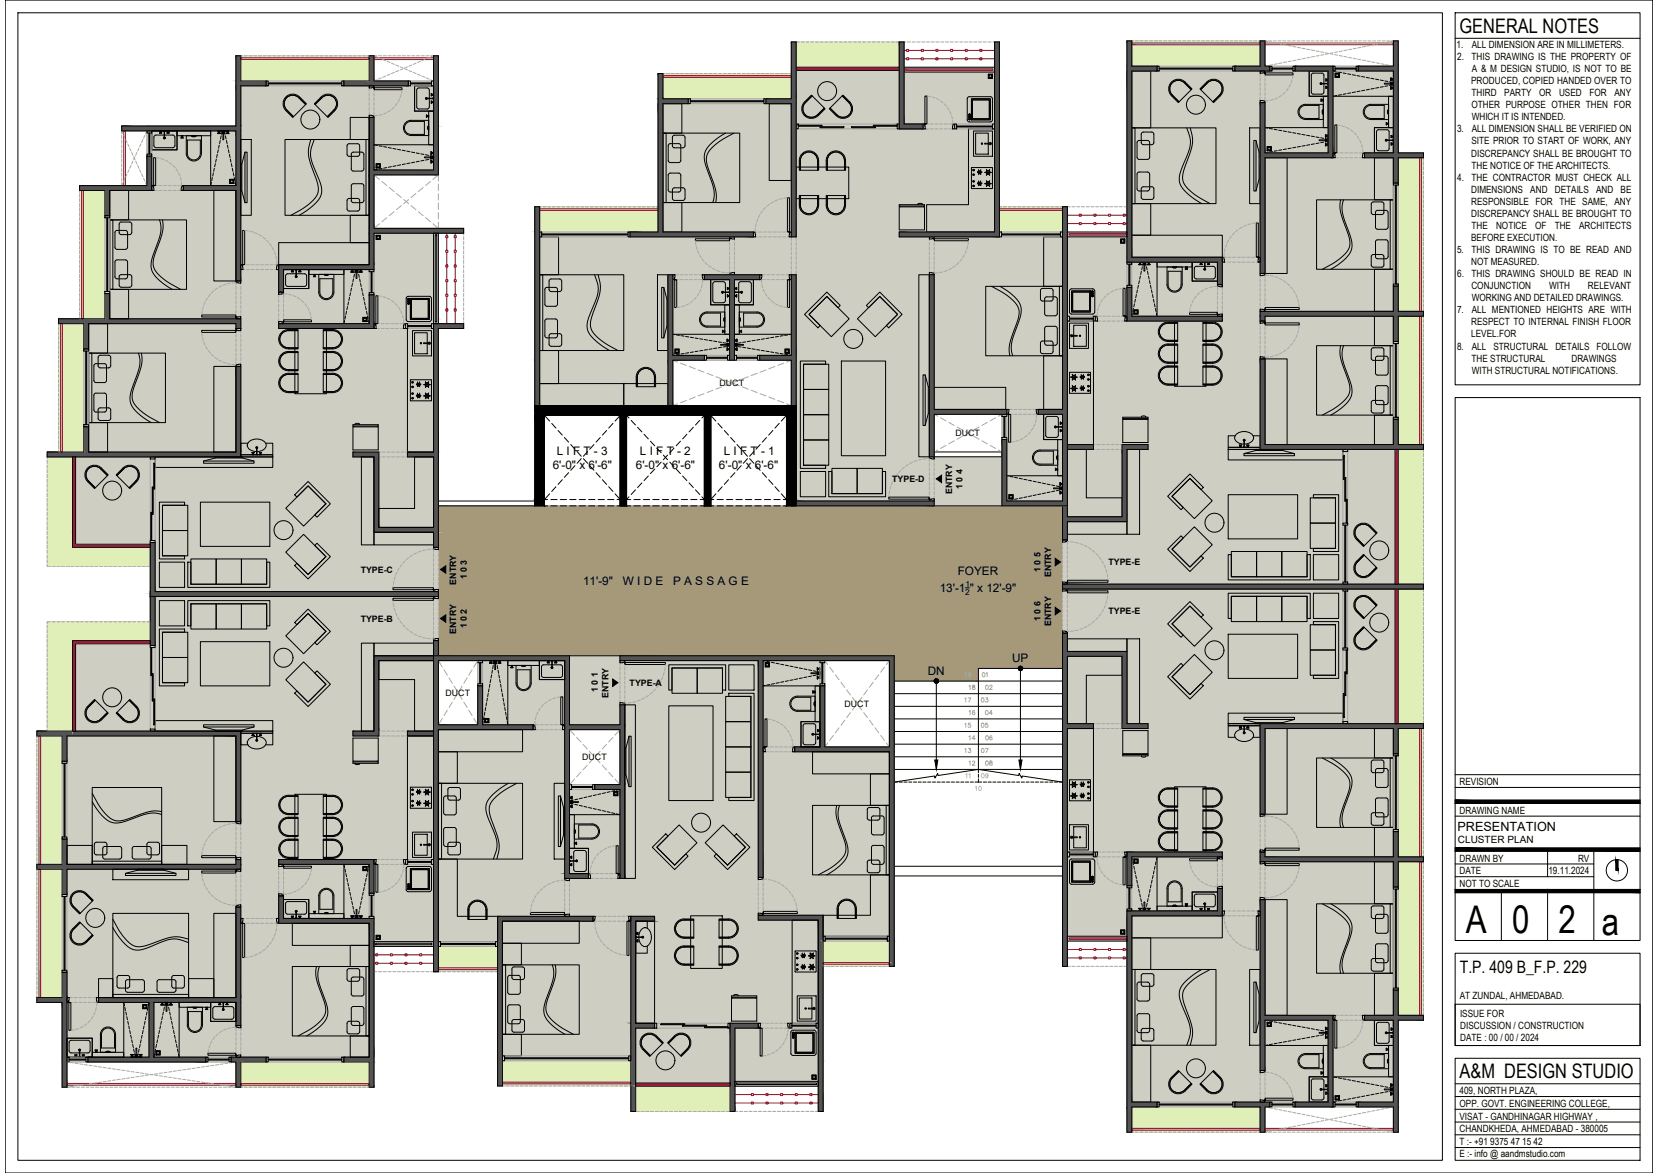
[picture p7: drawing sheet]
<svg xmlns="http://www.w3.org/2000/svg" width="1189mm" height="841mm" viewBox="0 0 1189 841" stroke-linecap="round" stroke-linejoin="round" font-family="sans-serif">
<defs><g id="words">
<g font-size="27.3">
<text x="1051" y="669">A</text>
<text x="1084" y="669">0</text>
<text x="1117" y="669">2</text>
<text x="1149" y="671">a</text>
</g>
<g font-size="14.3">
<text x="1047" y="23">GENERAL NOTES</text>
<text x="1047" y="773">A&amp;M DESIGN STUDIO</text>
</g>
<text font-size="12.3" x="1047" y="698">T.P. 409 B_F.P. 229</text>
<text font-size="9.1" x="1045" y="596">PRESENTATION</text>
<g font-size="8.4">
<text x="399" y="326">L I F T - 3</text>
<text x="459" y="326">L I F T - 2</text>
<text x="519" y="326">L I F T - 1</text>
<text x="396" y="336">6'-0&quot; x 6'-6&quot;</text>
<text x="456" y="336">6'-0&quot; x 6'-6&quot;</text>
<text x="516" y="336">6'-0&quot; x 6'-6&quot;</text>
<text x="687" y="412">FOYER</text>
<text x="418" y="419">11'-9&quot;</text>
<text x="447" y="419">W I D E</text>
<text x="483" y="419">P A S S A G E</text>
<text x="674" y="424">13'-1 &quot; x 12'-9&quot;</text>
<text x="726" y="475">UP</text>
<text x="665" y="484">DN</text>
</g>
<g font-size="7.2">
<text x="1044" y="34">1.</text>
<text x="1055" y="34">ALL DIMENSION ARE IN MILLIMETERS.</text>
<text x="1045" y="43">2.</text>
<text x="1055" y="43">THIS DRAWING IS THE PROPERTY OF</text>
<text x="1055" y="52">A &amp; M DESIGN STUDIO, IS NOT TO BE</text>
<text x="1055" y="60">PRODUCED, COPIED HANDED OVER TO</text>
<text x="1055" y="69">THIRD</text>
<text x="1079" y="69">PARTY</text>
<text x="1104" y="69">OR</text>
<text x="1118" y="69">USED</text>
<text x="1140" y="69">FOR</text>
<text x="1158" y="69">ANY</text>
<text x="1055" y="78">OTHER PURPOSE OTHER THEN FOR</text>
<text x="1055" y="86">WHICH IT IS INTENDED.</text>
<text x="1045" y="95">3.</text>
<text x="1055" y="95">ALL DIMENSION SHALL BE VERIFIED ON</text>
<text x="1055" y="104">SITE PRIOR TO START OF WORK, ANY</text>
<text x="1055" y="112">DISCREPANCY SHALL BE BROUGHT TO</text>
<text x="1055" y="121">THE NOTICE OF THE ARCHITECTS.</text>
<text x="1045" y="129">4.</text>
<text x="1055" y="129">THE CONTRACTOR MUST CHECK ALL</text>
<text x="1055" y="138">DIMENSIONS</text>
<text x="1097" y="138">AND</text>
<text x="1115" y="138">DETAILS</text>
<text x="1144" y="138">AND</text>
<text x="1162" y="138">BE</text>
<text x="1055" y="147">RESPONSIBLE FOR THE SAME, ANY</text>
<text x="1055" y="155">DISCREPANCY SHALL BE BROUGHT TO</text>
<text x="1055" y="164">THE</text>
<text x="1073" y="164">NOTICE</text>
<text x="1101" y="164">OF</text>
<text x="1115" y="164">THE</text>
<text x="1132" y="164">ARCHITECTS</text>
<text x="1055" y="173">BEFORE EXECUTION.</text>
<text x="1045" y="181">5.</text>
<text x="1055" y="181">THIS DRAWING IS TO BE READ AND</text>
<text x="1055" y="190">NOT MEASURED.</text>
<text x="1045" y="199">6.</text>
<text x="1055" y="199">THIS DRAWING SHOULD BE READ IN</text>
<text x="1055" y="207">CONJUNCTION</text>
<text x="1111" y="207">WITH</text>
<text x="1139" y="207">RELEVANT</text>
<text x="1055" y="216">WORKING AND DETAILED DRAWINGS.</text>
<text x="1045" y="225">7.</text>
<text x="1055" y="225">ALL MENTIONED HEIGHTS ARE WITH</text>
<text x="1055" y="233">RESPECT TO INTERNAL FINISH FLOOR</text>
<text x="1055" y="242">LEVEL.FOR</text>
<text x="1045" y="251">8.</text>
<text x="1055" y="251">ALL STRUCTURAL DETAILS</text>
<text x="1145" y="251">FOLLOW</text>
<text x="1055" y="259">THE STRUCTURAL</text>
<text x="1127" y="259">DRAWINGS</text>
<text x="1055" y="268">WITH STRUCTURAL NOTIFICATIONS.</text>
<text x="1047" y="563">REVISION</text>
<text x="1047" y="584">DRAWING NAME</text>
<text x="1045" y="605">CLUSTER PLAN</text>
<text x="1047" y="618">DRAWN BY</text>
<text x="1132" y="618">RV</text>
<text x="1047" y="627">DATE</text>
<text x="1110" y="627">19.11.2024</text>
<text x="1047" y="636">NOT TO SCALE</text>
<text x="1047" y="717">AT ZUNDAL, AHMEDABAD.</text>
<text x="1047" y="729">ISSUE FOR</text>
<text x="1047" y="738">DISCUSSION / CONSTRUCTION</text>
<text x="1047" y="746">DATE : 00 / 00 / 2024</text>
<text x="1047" y="785">409, NORTH PLAZA,</text>
<text x="1047" y="794">OPP. GOVT. ENGINEERING COLLEGE,</text>
<text x="1047" y="803">VISAT - GANDHINAGAR HIGHWAY ,</text>
<text x="1047" y="812">CHANDKHEDA, AHMEDABAD - 380005</text>
<text x="1047" y="821">T :- +91 9375 47 15 42</text>
<text x="1047" y="829">E :- info @ aandmstudio.com</text>
</g>
<g font-size="6.6" fill="#a6a6a6">
<text x="691" y="486">19</text>
<text x="703" y="486">01</text>
<text x="694" y="496">18</text>
<text x="706" y="496">02</text>
<text x="691" y="523">15</text>
<text x="703" y="523">05</text>
<text x="691" y="541">13</text>
<text x="703" y="541">07</text>
<text x="694" y="550">12</text>
<text x="706" y="550">08</text>
</g>
<text font-size="6.6" fill="#bababa" x="698" y="568">10</text>
<g font-size="6.3">
<text x="516" y="277">DUCT</text>
<text x="685" y="313">DUCT</text>
<text x="640" y="346">TYPE-D</text>
<text x="690" y="351" transform="rotate(-90 690 351)">1 0 4</text>
<text x="683" y="354" transform="rotate(-90 683 354)">ENTRY</text>
<text x="795" y="405">TYPE-E</text>
<text x="259" y="411">TYPE-C</text>
<text x="746" y="410" transform="rotate(-90 746 410)">1 0 5</text>
<text x="754" y="414" transform="rotate(-90 754 414)">ENTRY</text>
<text x="327" y="419" transform="rotate(-90 327 419)">ENTRY</text>
<text x="335" y="415" transform="rotate(-90 335 415)">1 0 3</text>
<text x="795" y="440">TYPE-E</text>
<text x="259" y="446">TYPE-B</text>
<text x="746" y="445" transform="rotate(-90 746 445)">1 0 6</text>
<text x="754" y="449" transform="rotate(-90 754 449)">ENTRY</text>
<text x="327" y="454" transform="rotate(-90 327 454)">ENTRY</text>
<text x="335" y="451" transform="rotate(-90 335 451)">1 0 2</text>
<text x="451" y="492">TYPE-A</text>
<text x="429" y="496" transform="rotate(-90 429 496)">1 0 1</text>
<text x="320" y="499">DUCT</text>
<text x="436" y="500" transform="rotate(-90 436 500)">ENTRY</text>
<text x="606" y="507">DUCT</text>
<text x="418" y="545">DUCT</text>
</g>
<g font-size="6.2" fill="#a6a6a6">
<text x="691" y="504">17</text>
<text x="703" y="504">03</text>
<text x="694" y="514">16</text>
<text x="706" y="514">04</text>
<text x="694" y="532">14</text>
<text x="706" y="532">06</text>
</g>
<g font-size="6.2" fill="#bababa">
<text x="691" y="559">11</text>
<text x="703" y="559">09</text>
</g>
<g font-size="5.9">
<text x="692" y="421">1</text>
<text x="692" y="426">2</text>
</g>
</g></defs>
<!-- layer: A-ELEV-HATCH-4 -->
<g fill="#a6997a" stroke="#a6997a" stroke-width=".72">
<path d="M314 363l448 24v-24zM314 363l448 24h-448z"/>
<path d="M314 387l448 2v-2zM314 387l448 2h-448z"/>
<path d="M314 389l448 3v-3zM314 389l448 3h-448z"/>
<path d="M314 392l448 1zM314 392l448 1z"/>
<path d="M314 393l448 1v-1zM314 393l448 1h-448z"/>
<path d="M314 394l448 23v-23zM314 394l448 23h-448z"/>
<path d="M314 417l448 1v-1zM314 417l448 1h-448z"/>
<path d="M314 418l448 1zM314 418l448 1z"/>
<path d="M314 419l448 4v-4zM314 419l448 4h-448z"/>
<path d="M314 423h448zM314 423h448z"/>
<path d="M314 423l448 1v-1zM314 423l448 1h-448z"/>
<path d="M314 424h448zM314 424h448z"/>
<path d="M314 424l448 4v-4zM314 424l448 4h-448z"/>
<path d="M314 428h448zM314 428h448z"/>
<path d="M314 428l448 1v-1zM314 428l448 1h-448z"/>
<path d="M314 429l448 23v-23zM314 429l448 23h-448z"/>
<path d="M314 452l448 2v-2zM314 452l448 2h-448z"/>
<path d="M314 454h448zM314 454h448z"/>
<path d="M314 454l448 4v-4zM314 454l448 4h-448z"/>
<path d="M314 458l448 1v-1zM314 458l448 1h-448z"/>
<path d="M314 459l448 11v-11zM314 459l448 11h-448z"/>
<path d="M641 470l121 9v-9zM641 470l121 9h-121z"/>
<path d="M641 479l61 9v-9zM641 479l61 9h-61z"/>
</g>
<!-- layer: A-STAIR -->
<g fill="none" stroke="#000" stroke-width=".72">
<path d="M641 497h121M671 490v55M732 481v64M762 488h-121v75M641 506h121M641 515h121M641 524h121M641 534h121M641 543h121M641 552h121M702 554v-75h60v84M641 564v3"/>
<path d="M641 568v2M641 571v2M641 574v3M641 578v2M644 561h-3l29-5v2l2-3 1 1 29-4 29 4v-1l2 3v-2l29 5h-3M645 561h2M648 561h2M652 561h2M655 561h2M658 561h3M662 561h2M665 561h2"/>
<path d="M669 561h2M672 561h2M675 561h3M679 561h2M682 561h2M686 561h2M689 561h2M712 561h2M715 561h3M719 561h2M722 561h2M725 561h3"/>
<path d="M729 561h2M732 561h3M736 561h2M739 561h2M742 561h3M746 561h2M749 561h3M753 561h2M756 561h2M762 564v3M762 568v2M762 571v2"/>
<path d="M762 574v3M762 578v2M641 581v3M641 585v2M641 588v2M641 591v3M641 595v2M641 598v3M762 581v3M762 585v2M762 588v2M762 591v3"/>
<path d="M762 595v2M762 598v3M641 602v2M641 605v2M641 608v3M641 612v2M641 615v3M641 619v2M762 602v2M762 605v2M762 608v3M762 612v2"/>
<path d="M762 615v3M762 619v2M641 621h121v7h-121z"/>
</g>
<g fill="#000" stroke="#000" stroke-width=".72">
<path d="M670 545h2l-1 7zM731 545h2l-1 7z"/>
<path d="M730 480h1l1-1zM731 480l1-1-1 1zM732 479l-1 1v1z"/>
<path d="M731 478l-1 1h2zM730 479h2h-2zM730 479v1l2-1z"/>
<path d="M731 478l1 1v-1zM731 478l1 1zM731 478l1 1z"/>
<path d="M732 478v1l1-1zM732 478v1z"/>
<path d="M732 479h1zM732 479l1-1v1zM733 478l-1 1 1-1z"/>
<path d="M670 489l1-1zM670 489l1-1-1 2zM671 488l-1 2h1z"/>
<path d="M670 487v1h1zM670 488h1h-1zM670 488v1l1-1z"/>
<path d="M671 488v2zM671 488l1 2h-1zM671 488l1 2z"/>
<path d="M671 487v1v-1zM670 487h1v1zM670 487l1 1z"/>
<path d="M671 488l1 2 1-1zM671 488l2 1zM671 488l2 1v-1z"/>
<path d="M672 487l-1 1 1-1zM671 487h1l-1 1z"/>
<path d="M671 488h2zM671 488l2-1v1zM672 487l-1 1 2-1z"/>
<path d="M732 479l-1 2h1zM732 479v2zM732 479v2l1-1z"/>
<path d="M732 479l1 1zM732 479l1 1zM732 479l1 1v-1z"/>
</g>
<!-- layer: A-ELE-LINE-3 -->
<g fill="none" stroke="#000" stroke-width=".72">
<path d="M571 48h74v2h-74zM648 48h65v4h-65zM311 167h3v65h-3zM312 168h1v63h-1zM765 166h43v4h-43zM52 328h2v62h54v2h-56zM670 324h48v4h-48zM1000 322h3v97h-3zM314 359h69v4h-69zM1000 422h3v97h-3zM52 459h56v3h-54v62h-2zM268 675h43v4h-43z"/>
<path d="M269 676h41v1h-41zM765 671h43v4h-43zM456 777h68v2h-68zM527 775h60v4h-60zM528 777h58v1h-58z"/>
</g>
<!-- layer: A-FLOOR-HATCH-1 -->
<g fill="#cfcec3" stroke="#cfcec3" stroke-width=".72">
<path d="M452 761h138v18z"/>
<path d="M108 426l164 33v-33zM108 426l164 33h-164z"/>
<path d="M52 459l220 11v-11zM52 459l220 11h-220z"/>
<path d="M52 470l262 50v-50zM52 470l262 50h-262z"/>
<path d="M52 520l261 4v-4zM52 520l261 4h-261z"/>
<path d="M45 524l268 155v-155zM45 524l268 155h-268z"/>
<path d="M45 679l223 82v-82zM45 679l223 82h-223z"/>
<path d="M272 426l42 44v-44zM272 426l42 44h-42z"/>
<path d="M343 470l65 50v-50zM343 470l65 50h-65z"/>
<path d="M445 470l146 66v-66zM445 470l146 66h-146z"/>
<path d="M445 536l196 27v-27zM445 536l196 27h-196z"/>
<path d="M313 520l95 43v-43zM313 520l95 43h-95z"/>
<path d="M313 563l328 112v-112zM313 563l328 112h-328z"/>
<path d="M313 675h277zM313 675h328z"/>
<path d="M313 675l277 4v-4zM313 675l277 4h-277z"/>
<path d="M357 679l233 82v-82zM357 679l233 82h-233z"/>
<path d="M452 779h138zM452 761l138 18h-138z"/>
<path d="M408 470l37 50v-50zM408 470l37 50h-37z"/>
<path d="M272 382l42 44v-44zM272 382l42 44h-42z"/>
<path d="M169 58l145 32v-32zM169 58l145 32h-145z"/>
<path d="M105 90l209 35v-35zM105 90l209 35h-209z"/>
<path d="M105 125l163 8v-8zM105 125l163 8h-163z"/>
<path d="M75 133l193 31v-31zM75 133l193 31h-193z"/>
<path d="M75 164l239 65v-65zM75 164l239 65h-239z"/>
<path d="M60 229l254 95v-95zM60 229l254 95h-254z"/>
<path d="M52 324l262 58v-58zM52 324l262 58h-262z"/>
<path d="M52 382l220 10v-10zM52 382l220 10h-220z"/>
<path d="M108 392l164 34v-34zM108 392l164 34h-164z"/>
<path d="M805 421l198 46v-46zM805 421l198 46h-198z"/>
<path d="M762 467l241 208v-208zM762 467l241 208h-241z"/>
<path d="M808 675l195 119v-119zM808 675l195 119h-195z"/>
<path d="M762 421l43 46v-46zM762 421l43 46h-43z"/>
<path d="M808 47l195 119v-119zM808 47l195 119h-195z"/>
<path d="M764 166l239 197v-197zM764 166l239 197h-239z"/>
<path d="M762 363l241 11v-11zM762 363l241 11h-241z"/>
<path d="M805 374l198 47v-47zM805 374l198 47h-198z"/>
<path d="M762 374l43 47v-47zM762 374l43 47h-43z"/>
<path d="M567 48l150 23v-23zM567 48l150 23h-150z"/>
<path d="M472 71l245 95v-95zM472 71l245 95h-245z"/>
<path d="M472 166h292zM472 166h292z"/>
<path d="M383 166l381 92v-92zM383 166l381 92h-381z"/>
<path d="M567 258l197 33v-33zM567 258l197 33h-197z"/>
<path d="M383 258l99 33v-33zM383 258l99 33h-99z"/>
<path d="M571 291l193 6v-6zM571 291l193 6h-193z"/>
<path d="M718 297l46 66v-66zM718 297l46 66h-46z"/>
<path d="M571 297l99 66v-66zM571 297l99 66h-99z"/>
<path d="M670 328l48 35v-35zM670 328l48 35h-48z"/>
</g>
<!-- layer: A-WALL-HATCH-W -->
<g fill="#545454" stroke="#545454" stroke-width=".72">
<path d="M588 492h3z"/>
<path d="M445 505h3z"/>
<path d="M445 563h3z"/>
<path d="M426 566h19z"/>
<path d="M648 89h14z"/>
<path d="M645 89h17v3z"/>
<path d="M745 297h17z"/>
<path d="M108 424l206 4v-4zM108 424l206 4h-206z"/>
<path d="M108 428l3 35v-35zM108 428l3 35h-3z"/>
<path d="M311 459l3 11v-11zM311 459l3 11h-3z"/>
<path d="M268 470l46 4v-4zM268 470l46 4h-46z"/>
<path d="M311 474l3 50v-50zM311 474l3 50h-3z"/>
<path d="M268 474l4 50v-50zM268 474l4 50h-4z"/>
<path d="M292 524l22 4v-4zM292 524l22 4h-22z"/>
<path d="M253 524l19 4v-4zM253 524l19 4h-19z"/>
<path d="M26 524l147 4v-4zM26 524l147 4h-147z"/>
<path d="M45 528l3 18v-18zM45 528l3 18h-3z"/>
<path d="M169 528l4 61v-61zM169 528l4 61h-4z"/>
<path d="M200 616l68 4v-4zM200 616l68 4h-68z"/>
<path d="M169 616l4 4v-4zM169 616l4 4h-4z"/>
<path d="M45 602l3 18v-18zM45 602l3 18h-3z"/>
<path d="M26 620l147 3v-3zM26 620l147 3h-147z"/>
<path d="M265 620l3 20v-20zM265 620l3 20h-3z"/>
<path d="M45 623l3 18v-18zM45 623l3 18h-3z"/>
<path d="M200 642l3 17v-17zM200 642l3 17h-3z"/>
<path d="M200 659l68 3v-3zM200 659l68 3h-68z"/>
<path d="M311 528l3 169v-169zM311 528l3 169h-3z"/>
<path d="M169 650l4 65v-65zM169 650l4 65h-4z"/>
<path d="M45 697l3 18v-18zM45 697l3 18h-3z"/>
<path d="M71 715l102 4v-4zM71 715l102 4h-102z"/>
<path d="M26 715l22 4v-4zM26 715l22 4h-22z"/>
<path d="M169 719l4 16v-16zM169 719l4 16h-4z"/>
<path d="M265 662l3 96v-96zM265 662l3 96h-3z"/>
<path d="M107 719l3 39v-39zM107 719l3 39h-3z"/>
<path d="M247 758l21 3v-3zM247 758l21 3h-21z"/>
<path d="M166 758l25 3v-3zM166 758l25 3h-25z"/>
<path d="M63 758l85 3v-3zM63 758l85 3h-85z"/>
<path d="M265 761l3 19v-19zM265 761l3 19h-3z"/>
<path d="M169 761l4 19v-19zM169 761l4 19h-4z"/>
<path d="M45 719l3 61v-61zM45 719l3 61h-3z"/>
<path d="M445 470l196 4v-4zM445 470l196 4h-196z"/>
<path d="M311 470l97 4v-4zM311 470l97 4h-97z"/>
<path d="M445 505l3 15v-15zM445 505l3 15h-3z"/>
<path d="M405 474l3 46v-46zM405 474l3 46h-3z"/>
<path d="M343 492l3 28v-28zM343 492l3 28h-3z"/>
<path d="M311 474l3 46v-46zM311 474l3 46h-3z"/>
<path d="M311 520l71 3v-3zM311 520l71 3h-71z"/>
<path d="M405 520l43 3v-3zM405 520l43 3h-43z"/>
<path d="M588 492l3 44v-44zM588 492l3 44h-3z"/>
<path d="M638 474l3 62v-62zM638 474l3 62h-3z"/>
<path d="M570 536l71 3v-3zM570 536l71 3h-71z"/>
<path d="M445 523l3 40v-40zM445 523l3 40h-3zM426 563h22z"/>
<path d="M426 563l22 3v-3zM426 563l22 3h-22z"/>
<path d="M405 523l3 103v-103zM405 523l3 103h-3z"/>
<path d="M544 474l3 155v-155zM544 474l3 155h-3z"/>
<path d="M405 626l17 4v-4zM405 626l17 4h-17z"/>
<path d="M445 566l3 64v-64zM445 566l3 64h-3z"/>
<path d="M544 656l46 4v-4zM544 656l46 4h-46z"/>
<path d="M452 657l17 3v-3zM452 657l17 3h-17z"/>
<path d="M357 657l68 3v-3zM357 657l68 3h-68z"/>
<path d="M638 539l3 154v-154zM638 539l3 154h-3z"/>
<path d="M311 523l3 174v-174zM311 523l3 174h-3z"/>
<path d="M452 660l4 74v-74zM452 660l4 74h-4z"/>
<path d="M452 734l17 3v-3zM452 734l17 3h-17z"/>
<path d="M524 734l20 3v-3zM524 734l20 3h-20z"/>
<path d="M357 660l3 97v-97zM357 660l3 97h-3z"/>
<path d="M357 757l3 22v-22zM357 757l3 22h-3z"/>
<path d="M587 660l3 137v-137zM587 660l3 137h-3z"/>
<path d="M524 737l3 60v-60zM524 737l3 60h-3z"/>
<path d="M452 737l4 60v-60zM452 737l4 60h-4z"/>
<path d="M265 40l3 18v-18zM265 40l3 18h-3z"/>
<path d="M169 40l4 18v-18zM169 40l4 18h-4z"/>
<path d="M247 58l46 4v-4zM247 58l46 4h-46z"/>
<path d="M169 58l22 4v-4zM169 58l22 4h-22z"/>
<path d="M169 62l4 28v-28zM169 62l4 28h-4z"/>
<path d="M87 90l86 4v-4zM87 90l86 4h-86z"/>
<path d="M311 40l3 82v-82zM311 40l3 82h-3z"/>
<path d="M265 84l3 38v-38zM265 84l3 38h-3z"/>
<path d="M265 122l49 3v-3zM265 122l49 3h-49z"/>
<path d="M169 94l4 39v-39zM169 94l4 39h-4z"/>
<path d="M105 112l4 21v-21zM105 112l4 21h-4z"/>
<path d="M131 133l42 4v-4zM131 133l42 4h-42z"/>
<path d="M57 133l52 4v-4zM57 133l52 4h-52z"/>
<path d="M75 137l4 18v-18zM75 137l4 18h-4z"/>
<path d="M265 125l3 39v-39zM265 125l3 39h-3z"/>
<path d="M265 164l67 3v-3zM265 164l67 3h-67z"/>
<path d="M265 167l3 23v-23zM265 167l3 23h-3z"/>
<path d="M200 190l68 3v-3zM200 190l68 3h-68z"/>
<path d="M169 137l4 64v-64zM169 137l4 64h-4z"/>
<path d="M200 193l3 16v-16zM200 193l3 16h-3z"/>
<path d="M75 211l4 18v-18zM75 211l4 18h-4z"/>
<path d="M265 211l3 21v-21zM265 211l3 21h-3z"/>
<path d="M42 229l131 3v-3zM42 229l131 3h-131z"/>
<path d="M311 232l21 4v-4zM311 232l21 4h-21z"/>
<path d="M200 232l68 4v-4zM200 232l68 4h-68z"/>
<path d="M169 232l4 4v-4zM169 232l4 4h-4z"/>
<path d="M60 232l4 18v-18zM60 232l4 18h-4z"/>
<path d="M311 236l3 88v-88zM311 236l3 88h-3z"/>
<path d="M169 263l4 61v-61zM169 263l4 61h-4z"/>
<path d="M60 306l4 18v-18zM60 306l4 18h-4z"/>
<path d="M292 324l22 4v-4zM292 324l22 4h-22z"/>
<path d="M253 324l19 4v-4zM253 324l19 4h-19z"/>
<path d="M34 324l139 4v-4zM34 324l139 4h-139z"/>
<path d="M311 328l3 50v-50zM311 328l3 50h-3z"/>
<path d="M268 328l4 50v-50zM268 328l4 50h-4z"/>
<path d="M268 378l46 4v-4zM268 378l46 4h-46z"/>
<path d="M311 382l3 10v-10zM311 382l3 10h-3z"/>
<path d="M108 389l3 35v-35zM108 389l3 35h-3z"/>
<path d="M108 424l206 4v-4zM108 424l206 4h-206z"/>
<path d="M762 419l259 3v-3zM762 419l259 3h-259z"/>
<path d="M762 454l3 13v-13zM762 454l3 13h-3z"/>
<path d="M762 467l46 4v-4zM762 467l46 4h-46z"/>
<path d="M805 471l3 48v-48zM805 471l3 48h-3z"/>
<path d="M762 471l3 48v-48zM762 471l3 48h-3z"/>
<path d="M904 519l117 3v-3zM904 519l117 3h-117z"/>
<path d="M805 519l18 3v-3zM805 519l18 3h-18z"/>
<path d="M762 519l22 3v-3zM762 519l22 3h-22z"/>
<path d="M999 522l4 18v-18zM999 522l4 18h-4z"/>
<path d="M904 522l3 62v-62zM904 522l3 62h-3z"/>
<path d="M999 596l4 18v-18zM999 596l4 18h-4z"/>
<path d="M904 611l3 3v-3zM904 611l3 3h-3z"/>
<path d="M808 611l68 3v-3zM808 611l68 3h-68z"/>
<path d="M904 614l117 4v-4zM904 614l117 4h-117z"/>
<path d="M808 614l4 21v-21zM808 614l4 21h-4z"/>
<path d="M999 618l4 18v-18zM999 618l4 18h-4z"/>
<path d="M873 637l3 16v-16zM873 637l3 16h-3z"/>
<path d="M808 653l68 4v-4zM808 653l68 4h-68z"/>
<path d="M762 522l3 171v-171zM762 522l3 171h-3z"/>
<path d="M999 710l4 18v-18zM999 710l4 18h-4z"/>
<path d="M904 645l3 83v-83zM904 645l3 83h-3z"/>
<path d="M978 728l43 3v-3zM978 728l43 3h-43z"/>
<path d="M904 728l52 3v-3zM904 728l52 3h-52z"/>
<path d="M904 731l3 37v-37zM904 731l3 37h-3z"/>
<path d="M999 731l4 59v-59zM999 731l4 59h-4z"/>
<path d="M952 731l4 59v-59zM952 731l4 59h-4z"/>
<path d="M808 657l4 133v-133zM808 657l4 133h-4z"/>
<path d="M974 790l29 4v-4zM974 790l29 4h-29z"/>
<path d="M929 790l27 4v-4zM929 790l27 4h-27z"/>
<path d="M886 790l25 4v-4zM886 790l25 4h-25z"/>
<path d="M808 790l22 4v-4zM808 790l22 4h-22z"/>
<path d="M999 794l4 18v-18zM999 794l4 18h-4z"/>
<path d="M904 794l3 18v-18zM904 794l3 18h-3z"/>
<path d="M808 794l4 18v-18zM808 794l4 18h-4z"/>
<path d="M999 29l4 18v-18zM999 29l4 18h-4z"/>
<path d="M904 29l3 18v-18zM904 29l3 18h-3z"/>
<path d="M808 29l4 18v-18zM808 29l4 18h-4z"/>
<path d="M974 47l29 4v-4zM974 47l29 4h-29z"/>
<path d="M929 47l27 4v-4zM929 47l27 4h-27z"/>
<path d="M886 47l25 4v-4zM886 47l25 4h-25z"/>
<path d="M808 47l22 4v-4zM808 47l22 4h-22z"/>
<path d="M999 51l4 59v-59zM999 51l4 59h-4z"/>
<path d="M952 51l4 59v-59zM952 51l4 59h-4z"/>
<path d="M904 74l3 36v-36zM904 74l3 36h-3z"/>
<path d="M978 110l43 3v-3zM978 110l43 3h-43z"/>
<path d="M904 110l52 3v-3zM904 110l52 3h-52z"/>
<path d="M999 113l4 18v-18zM999 113l4 18h-4z"/>
<path d="M808 51l4 133v-133zM808 51l4 133h-4z"/>
<path d="M808 184l68 4v-4zM808 184l68 4h-68z"/>
<path d="M904 113l3 83v-83zM904 113l3 83h-3z"/>
<path d="M873 188l3 16v-16zM873 188l3 16h-3z"/>
<path d="M999 205l4 18v-18zM999 205l4 18h-4z"/>
<path d="M904 223l117 4v-4zM904 223l117 4h-117z"/>
<path d="M808 206l4 21v-21zM808 206l4 21h-4z"/>
<path d="M904 227l3 3v-3zM904 227l3 3h-3z"/>
<path d="M808 227l68 3v-3zM808 227l68 3h-68z"/>
<path d="M999 227l4 18v-18zM999 227l4 18h-4z"/>
<path d="M999 301l4 18v-18zM999 301l4 18h-4z"/>
<path d="M904 257l3 62v-62zM904 257l3 62h-3z"/>
<path d="M762 148l3 171v-171zM762 148l3 171h-3z"/>
<path d="M904 319l117 3v-3zM904 319l117 3h-117z"/>
<path d="M805 319l18 3v-3zM805 319l18 3h-18z"/>
<path d="M762 319l22 3v-3zM762 319l22 3h-22z"/>
<path d="M805 322l3 49v-49zM805 322l3 49h-3z"/>
<path d="M762 322l3 49v-49zM762 322l3 49h-3z"/>
<path d="M762 371l46 3v-3zM762 371l46 3h-46z"/>
<path d="M762 374l3 13v-13zM762 374l3 13h-3z"/>
<path d="M762 419l259 3v-3zM762 419l259 3h-259z"/>
<path d="M567 30l4 41v-41zM567 30l4 41h-4z"/>
<path d="M472 53l3 18v-18zM472 53l3 18h-3z"/>
<path d="M549 71l22 3v-3zM549 71l22 3h-22z"/>
<path d="M472 71l21 3v-3zM472 71l21 3h-21z"/>
<path d="M645 30l3 59v-59zM645 30l3 59h-3z"/>
<path d="M645 92h17zM645 89l17 3h-17z"/>
<path d="M713 30l4 136v-136zM713 30l4 136h-4z"/>
<path d="M472 74l3 92v-92zM472 74l3 92h-3z"/>
<path d="M645 166l72 4v-4zM645 166l72 4h-72z"/>
<path d="M567 74l4 96v-96zM567 74l4 96h-4z"/>
<path d="M452 166l88 4v-4zM452 166l88 4h-88z"/>
<path d="M505 197l40 3v-3zM505 197l40 3h-40z"/>
<path d="M567 197l4 58v-58zM567 197l4 58h-4z"/>
<path d="M479 197l3 58v-58zM479 197l3 58h-3z"/>
<path d="M545 255l26 3v-3zM545 255l26 3h-26z"/>
<path d="M523 200l4 58v-58zM523 200l4 58h-4z"/>
<path d="M479 255l26 3v-3zM479 255l26 3h-26z"/>
<path d="M479 258l3 33v-33zM479 258l3 33h-3z"/>
<path d="M383 148l4 143v-143zM383 148l4 143h-4z"/>
<path d="M567 258l4 33v-33zM567 258l4 33h-4z"/>
<path d="M762 148l3 146v-146zM762 148l3 146h-3z"/>
<path d="M666 197l4 97v-97zM666 197l4 97h-4z"/>
<path d="M762 294h3zM745 294h20z"/>
<path d="M383 291l188 3v-3zM383 291l188 3h-188z"/>
<path d="M745 294l20 3v-3zM745 294l20 3h-20z"/>
<path d="M666 294l56 3v-3zM666 294l56 3h-56z"/>
<path d="M666 297l4 31v-31zM666 297l4 31h-4z"/>
<path d="M567 294l4 65v-65zM567 294l4 65h-4z"/>
<path d="M762 297l3 62v-62zM762 297l3 62h-3z"/>
<path d="M718 315l4 44v-44zM718 315l4 44h-4z"/>
<path d="M718 359l47 4v-4zM718 359l47 4h-47z"/>
<path d="M567 359l103 4v-4zM567 359l103 4h-103z"/>
</g>
<!-- layer: A-FURNITURE -->
<g fill="none" stroke="#000" stroke-width=".72">
<path d="M812 51h13v41h-13zM840 59a7 7 0 0 1 10 0l5 5h-1l-5-5 5 5-9 9-4-5 4 5v1l-5-5a7 7 0 0 1 0-10zM849 59a6 6 0 0 0-8 0 6 6 0 0 0 0 9M866 59a6 6 0 0 1 9 0 6 6 0 0 1 0 9M866 59l-5 5 9 9 5-5-5 5v1l5-5M866 59l-5 5h-1l5-5a7 7 0 0 1 10 0 7 7 0 0 1 0 10M206 79l4 5-5-5M214 70a6 6 0 0 0-8 0 6 6 0 0 0 0 9M214 70l5 5-9 9-4-5M214 70l5 5 1-1-5-5a7 7 0 0 0-10 0 7 7 0 0 0 0 10M231 70a6 6 0 0 1 9 0 6 6 0 0 1 0 9M231 70l-5 5 9 9 5-5"/>
<path d="M231 70l-5 5-1-1 5-5a7 7 0 0 1 10 0 7 7 0 0 1 0 10M240 79l-5 5 5-5M475 74h14v21h-14zM552 74h15v55h-15zM577 74a6 6 0 0 0 0 8 6 6 0 0 0 9 0M577 74l5-5 9 8-5 5M577 74l5-5v-1l-5 5a7 7 0 0 0 0 10 7 7 0 0 0 10 0M609 74a6 6 0 0 1 0 8 6 6 0 0 1-9 0M609 74l-5-5-9 8 5 5M609 74l-5-5v-1l5 5a7 7 0 0 1 0 10 7 7 0 0 1-9 0M694 70l1-1 16 1 1 1-1 16h-1h-16v-1zM697 71h13v15h-13z"/>
<path d="M697 72h12v13h-12zM251 84h14v16h-14zM475 95h55v50h-55zM475 95h3v50h-3zM520 95l-6 4a17 17 0 0 0-9 13l1 6 6 18v4l-1 5M526 95l-10 6a18 18 0 0 0-10 13l1 5 3 8a28 28 0 0 1 3 18M586 82l5-5 1 1-5 5M600 82l-5-5v1l5 5M694 92h19v74h-49v-19h30zM698 94h14v18h-14zM700 95h9v16h-9zM812 92h60v54h-60z"/>
<path d="M812 92h2v54h-2zM819 95h1h7v1v7l-1 1-7-1-1-1zM851 92l2 6 1 5-2 5-4 12a14 14 0 0 0 4 20l10 6M853 92l2 7a40 40 0 0 1-5 19 15 15 0 0 0-1 14 45 45 0 0 0 19 14M896 92h8v54h-8zM173 100h7v54h-7zM173 118v19M176 109h1v36h-1l-3-8v-19zM176 109v36M204 100h61v54h-61zM223 100l-2 7a46 46 0 0 0 6 21 13 13 0 0 1-5 18l-6 4-7 4M225 100l-2 7v5l1 6 4 10a14 14 0 0 1-4 20l-9 6"/>
<path d="M252 109h7l2 1v11l-1 1-7 1-1-1v-11zM258 105l-1-2h-1h-7v2v6l1 1h6l2-1M258 105v6M262 100h3v54h-3zM479 104l1-1h7l1 1M479 105v11l2 1h6l1-1v-1v-10M482 105v-7l2-1h6l1 1v7M482 104l1 2h1h6l1-2M571 120h38v22h-38zM574 115v7h12v-7M574 115v7h-1v-7a7 7 0 0 1 7-7 7 7 0 0 1 7 7v7h-1v-7M574 115a6 6 0 0 1 6-6 6 6 0 0 1 6 6"/>
<path d="M593 115a6 6 0 0 1 6-6 6 6 0 0 1 7 6M593 115v7h13v-7M606 115v7v-7M606 115a7 7 0 0 0-7-7 7 7 0 0 0-7 7v7h1v-7M704 103h.1M706 103h.1M706 103h4M709 103a1.1 1.1 0 0 1 2-1 1 1 0 0 1 0 2 1.1 1.1 0 0 1-2-1M710 103h-4M816 101h7h1v12v1h-7h-1l-1-12zM899 101h2l2 8h1v19h-1l-2 9h-2zM901 101v36"/>
<path d="M903 109v19M907 113h16v83h-16zM986 113h13v30h-13zM79 137h13v21h-13zM153 137h16v64h-16zM480 124h7l1 1v11v1l-7 1-2-1v-11zM482 135h2h7v1v7l-1 1-7-1-1-1zM697 120v15M697 120h14M701 132h.1M701 124h.1M701 132h1"/>
<path d="M701 124h1M702 133v-1v1M702 130v1M702 122v1M702 133h.1M702 130h.1M702 122h.1M702 125h.1M702 124h.1M702 123h.1M702 131h.1M702 124v1"/>
<path d="M703 124v1zM703 132v1M703 133h.1M703 130h.1M703 122h.1M703 125h.1M703 130v1zM703 122v1M703 132h1M703 124h.1M703 124h1M704 132h.1"/>
<path d="M704 124h.1M706 132h1zM706 124h.1M706 124h1M707 124h.1M707 134h.1M707 122h1M707 130h1zM707 130h.1M708 133l-1 1M708 133h.1M708 125h.1"/>
<path d="M708 125h-1M708 122h.1M709 122h.1M709 125h1M709 133l1 1M709 133h.1M709 125h.1M710 130h.1M710 134h.1M710 122h-1M710 130h-1zM710 132h1"/>
<path d="M710 124h.1M710 124h1M711 132h.1M711 124h.1M711 120l1 15h-15M817 137h-1l-1-2v-11l2-1h6l1 1v1v10v2h-1M817 137h6M820 134l-1 1h-1l1 7 1 1h6l1-1v-7l-1-1M820 134h6M79 158h55v49h-55zM79 158h2v49h-2zM114 158l1 5v4l-4 13a17 17 0 0 0-1 16l6 7 8 4"/>
<path d="M116 158l1 5a84 84 0 0 1-6 21 12 12 0 0 0 5 15l5 4 9 4M251 154h14v20h-14zM253 145l-1-1v-11l1-1h6h1l1 1v11l-1 1h-1M253 145h6M258 144l-1-2h-7l-1 1v1v6v1h7h2v-1M258 144v6M475 145h14v21h-14zM574 147v-7h12v7M574 147v-7h-1v7a7 7 0 0 0 7 7 7 7 0 0 0 7-7v-7h-1v7M574 147a6 6 0 0 0 6 6 6 6 0 0 0 6-6M593 147a6 6 0 0 0 6 6 6 6 0 0 0 7-6M593 147v-7h13v7"/>
<path d="M606 147v-7v7M606 147a7 7 0 0 1-7 7 7 7 0 0 1-7-7v-7h1v7M645 148h18v17h-18zM645 147h18v1h-18zM645 148h.1M658 147a1.7 1.7 0 0 1 2-1 1.7 1.7 0 0 1 1 1M662 148h.1M812 146h13v23h-13zM944 143h55v50h-55zM961 143v5a84 84 0 0 0 6 22 12 12 0 0 1-5 14l-5 4-9 5M963 143l-1 5 1 4 4 14a17 17 0 0 1 1 16l-5 5-9 6M984 145h7h1v7v2h-7l-1-1-1-7z"/>
<path d="M987 151h1h6h1v12v1h-7h-1zM997 143h2v50h-2zM84 165l-2 1v11l1 1 1 1M84 165h6l1 2v11l-1 1h-6M94 161l-1-2h-6h-1l-1 2v6l1 1h7h1v-1M95 161v6M200 174h65v16h-65zM387 170h14v27h-14zM748 170h14v35h-14zM812 169h64v15h-64zM84 186l-1 1-1 1v11l2 1M84 186h6l1 1v11v2h-1"/>
<path d="M84 200h6M87 197h-1l-1 1 1 7 1 1h6l1-1v-1M87 197h6M93 197h1v1M95 198v6M387 197h60v54h-60zM387 197h2v54h-2zM426 197l3 7v5l-2 6-4 10a14 14 0 0 0 5 20l9 6M429 197l1 7a34 34 0 0 1-3 17l-1 3a15 15 0 0 0-1 14 46 46 0 0 0 18 13M471 197h8v54h-8zM659 197h7v131h-7zM984 183l7-1 1 1v7v1l-7 1-1-1-1-7z"/>
<path d="M986 193h13v30h-13zM988 185l-2-1v-11l2-1h6h1v1v11v1h-1M988 186h6M79 207h13v22h-13zM292 213l16-1 1 1v16v1l-16 1-1-1-1-16zM294 214h14v15h-14zM295 215h12v13h-12zM391 208l1-2h6h1l1 2-1 11-1 1h-6l-1-1v-1M391 208v10M394 200h7l1 1 1 7-1 1h-7l-1-1v-6zM474 206h2l2 9h1v19h-1l-2 8h-2zM476 206v36"/>
<path d="M478 215v19M593 213l16 16-13 12-16-16zM621 219l10-10 16 16-10 10-1-2 8-8-13-12-8 8zM707 205h55v50h-55zM711 205l10 6a18 18 0 0 1 10 13l-1 5-4 10a24 24 0 0 0-2 16M717 205l6 4a18 18 0 0 1 9 13v5l-7 19v4l1 5M746 208v6l1 2h7l1-1v-1M746 208l1-1h1h6l1 1M755 208v6M760 205h2v50h-2zM768 209h14v15h-14zM769 209h12v14h-12z"/>
<path d="M64 232h13v21h-13zM207 237a6 6 0 0 0-6 6 6 6 0 0 0 6 6M207 237h7v12h-7M207 237h7v-1h-7a7 7 0 0 0-7 7 7 7 0 0 0 7 7h7v-1h-7M211 236h23v46h-23zM239 237a6 6 0 0 1 6 6 6 6 0 0 1-6 6M239 237h-7v12h7M239 237h-7v-1h7a7 7 0 0 1 7 7 7 7 0 0 1-7 7h-7v-1h7M292 236h19v88h-19zM296 237h13v18h-13zM297 239h9v15h-9zM391 230v-1h1h6h1l1 12-1 1h-7h-1v-1"/>
<path d="M391 230v11M577 225l16-16 10 10-2 2-8-8-13 12 8 8-1 2zM615 229l16-16 13 12-16 16zM749 225v-12h2h6h1v1v11M749 225v1h2h6l1-1M749 235l2-1h6l1 1v11v1l-7 1-2-1zM765 230h19v89h-19zM767 224v1h1h15h2v-1M767 232h13v18h-13zM767 224v-15v-2h1h15l2 1v16M770 233h9v15h-9zM837 232a6 6 0 0 0-6 6 6 6 0 0 0 6 6"/>
<path d="M837 232h7v12h-7M837 232h7v-1h-7a7 7 0 0 0-6 7 7 7 0 0 0 6 7h7v-1h-7M842 230h23v47h-23zM869 232a6 6 0 0 1 7 6 6 6 0 0 1-7 6M869 232h-6v12h6M869 232h-6v-1h6a7 7 0 0 1 7 7 7 7 0 0 1-7 7h-6v-1h6M986 227h13v21h-13zM64 253h55v50h-55zM64 253h2v50h-2zM78 255l1 1v6v1l-1 1M78 255h-7l-1 1v7h1l7 1M99 253l1 4v5l-4 14a17 17 0 0 0-1 16l6 6 7 5"/>
<path d="M101 253l1 4a54 54 0 0 1-6 21 13 13 0 0 0 6 17l12 8M202 254l4-2h8v1h-7h7v12h-7h7v1h-7a7 7 0 0 1-7-5 7 7 0 0 1 2-7zM207 253a6 6 0 0 0-6 6 6 6 0 0 0 6 6M232 252h7a7 7 0 0 1 7 7 7 7 0 0 1-7 7h-7v-1h7h-7v-12h7h-7zM239 253a6 6 0 0 1 6 6 6 6 0 0 1-6 6M302 246h.1M304 246h4h-4zM307 246a.8 .8 0 0 1 1-1 1 1 0 0 1 0 2 .8 .8 0 0 1-1-1M387 251h14v24h-14zM395 248h-1v-1v-7l1-1h7v1l1 7-1 1h-1M395 248h6M574 259h18v2h-16v73h16v2h-18z"/>
<path d="M603 259h32v68h-32zM748 255h14v39h-14zM755 246l-1-1h-6h-2v1v6l1 1 7 1 1-1v-1M755 246v6M768 241h4h-4zM769 240a.8 .8 0 0 0-1 0 .8 .8 0 0 0 0 1 .8 .8 0 0 0 1 0M774 240l1 1M775 240l-1 1M837 247a6 6 0 0 0-6 7 6 6 0 0 0 6 6M837 247h7v13h-7M837 260h7v1h-7M837 247h7h-7a7 7 0 0 0-6 7 7 7 0 0 0 6 6"/>
<path d="M869 247a6 6 0 0 1 7 7 6 6 0 0 1-7 6M869 247h-6v13h6M869 260h-6v1h6M869 247h-6h6a7 7 0 0 1 7 7 7 7 0 0 1-7 6M907 257h16v62h-16zM944 248h55v50h-55zM961 248v5a84 84 0 0 0 6 21 12 12 0 0 1-5 15l-5 4-9 5M963 248l-1 5 1 4 4 13a17 17 0 0 1 1 16l-6 7-8 5M983 257l1 1h1h6l1-1M983 257l1-7v-1h7l1 1v7M986 257l1-2h7l1 1v1M986 257v10l1 1 1 1h6l1-1v-11"/>
<path d="M997 248h2v50h-2zM68 261h7h1v12v1h-7h-1l-1-12zM153 263h16v61h-16zM207 268a6 6 0 0 0-6 7 6 6 0 0 0 6 6M207 268h7v13h-7M207 268h7h-7a7 7 0 0 0-7 7 7 7 0 0 0 7 7h7v-1h-7M239 268a6 6 0 0 1 6 7 6 6 0 0 1-6 6M239 268h-7v13h7M239 268h-7h7a7 7 0 0 1 7 7 7 7 0 0 1-7 7h-7v-1h7M294 272h15v15h-15zM299 276h.1M299 275h1"/>
<path d="M299 274h.1M299 277h.1M299 274l1 1M300 277h.1M300 277h-1M300 275h.1M301 275h.1M301 277h.1M301 274v1M301 274h.1M301 276h.1M301 276h1"/>
<path d="M302 276h.1M304 276h.1M304 276h1M305 276h.1M305 274l1 1zM305 277v1zM307 277v1zM307 274v1zM308 276h.1M387 275h60v16h-60zM447 275h32v16h-32zM457 270a6 6 0 0 1 6-6 6 6 0 0 1 6 6"/>
<path d="M457 270v7h12v-7M457 270v7h-1v-7a7 7 0 0 1 7-7 7 7 0 0 1 7 7v7h-1v-7M576 279h18v18h-18zM576 261h18v18h-18zM662 269h1l3 8v20l-3 8h-1zM663 269v36M666 277v20M670 278h51v16h-51zM767 267v15h15v-15M767 267h15M768 278l1 1zM768 270h.1"/>
<path d="M768 270h1M769 270h.1M769 268v1zM769 280h.1M769 272h.1M769 277h.1M771 280h.1M771 272h.1M771 277h.1M771 268v1v-1M771 278l1 1M771 270h.1"/>
<path d="M771 278h1M771 270h1M772 278v1M772 270h.1M775 278h.1M775 270h.1M775 279h.1M775 278v1M775 280h.1M775 277h.1M775 269h.1M775 272h.1"/>
<path d="M775 269l1 1M775 277l1 1M776 279l-1 1M776 271h.1M776 271l-1 1M776 270h.1M776 278h.1M776 278h1M776 271l1 1M777 279h-1M777 279v1M777 280h.1"/>
<path d="M777 277h.1M777 269l-1 1M777 269h.1M777 272h.1M777 277v1M777 278l1 1M777 270h.1M777 278h1M777 270h1M778 278h.1M778 270h.1M837 263a6 6 0 0 0-6 6 6 6 0 0 0 6 6"/>
<path d="M837 263h7v12h-7M837 263h7v-1h-7a7 7 0 0 0-6 7 7 7 0 0 0 6 7h7v-1h-7M869 263a6 6 0 0 1 7 6 6 6 0 0 1-7 6M869 263h-6v12h6M869 263h-6v-1h6a7 7 0 0 1 7 7 7 7 0 0 1-7 7h-6v-1h6M987 277h1h6h1v12v1h-7l-1-1zM68 282h7h1v12v1h-7h-1l-1-12zM78 292l1 1v1v6l-1 1M78 292l-7 1h-1v7l1 1h7M299 284h.1M299 283h1M299 285h.1"/>
<path d="M299 283h.1M300 285h.1M300 283h.1M300 285h-1M301 283h.1M301 285h.1M301 284h.1M301 284h1M302 284h.1M304 284h1zM305 282l1 1zM306 285l-1 1 1-1"/>
<path d="M307 285v1v-1M307 282v1zM308 284h.1M576 297h18v18h-18zM805 299h18v1h-18zM818 299a1.7 1.7 0 0 1 2-1 1.7 1.7 0 0 1 2 1M984 287h7l1 1v7v1h-7l-1-1-1-6zM986 298h13v21h-13zM64 303h13v21h-13zM178 318h-5v8h23v-8h-5M179 317a8 8 0 0 1 12 2 6 6 0 0 1-8 5 5 5 0 0 1-5-2 5 5 0 0 1 0-5zM253 304h18v1h-18z"/>
<path d="M253 306h18v17h-18zM254 305v1M255 304a1.7 1.7 0 0 1 1-1 1.7 1.7 0 0 1 2 1M271 305v1M576 315h18v19h-18zM805 301h18v16h-18zM806 300v1M823 300v1M886 312h-5v9h23v-9h-5M887 311a8 8 0 0 1 12 2 6 6 0 0 1-8 5 5 5 0 0 1-5-1 5 5 0 0 1 0-5zM889 319h.1M889 319h1"/>
<path d="M889 319v1M890 319v1M890 319h.1M894 319h.1M894 319h1M895 320h.1M895 319v1M895 319h.1M72 336a6 6 0 0 0-9 0 6 6 0 0 0 0 9M73 336a7 7 0 0 0-10 0 7 7 0 0 0 0 9l5 5-5-5M73 336l5 4-1 1-5-5 5 5-9 9-5-5M89 336a6 6 0 0 1 8 0 6 6 0 0 1 0 9"/>
<path d="M111 328h85v7h-85zM146 331l8-3h20l8 3v1h-36zM146 331h36M154 328h20M173 326h23v2h-23zM181 324h.1M181 324h1M181 325h1M181 326h.1M181 326h1M181 326v-1h1v1M181 324v1"/>
<path d="M182 325h.1M182 326h.1M182 324h.1M183 326h.1M183 326h2M184 326h.1M184 326v-5v5M185 326h.1M186 324h.1M186 324h2M186 325h2M187 325h.1"/>
<path d="M187 325v1M187 324v1M187 326h-1h1M187 326h.1M187 324h.1M259 328h9v63h-9zM297 328h14v50h-39v-13h25zM574 338h18v18h-18zM594 338h3v16h36v-16h2v18h-41zM597 336h18v18h-18zM615 336h18v18h-18zM765 322h14v35h26v14h-40z"/>
<path d="M808 322h9v61h-9zM881 322h82v8h-82zM881 321h23v1h-23zM889 321h1zM889 321h1M889 320h1M891 321h2zM892 321h.1M892 320v-4v4M892 325l8-2v-1h20v1l8 2v2h-36zM892 325h36M894 321h1z"/>
<path d="M894 321h1M900 323h20M83 340l5-4a7 7 0 0 1 10 0 7 7 0 0 1 0 9l-5 5 4-5-4 5-9-9 5-5-5 5zM211 355l10-10 16 16-10 10-1-2 8-8-13-13-8 8zM837 356l16-16 10 9-2 2-8-8-13 13 8 8-1 1zM840 356l13-13 16 16-13 13zM881 355h49v31h-49zM940 357h18v18h-18zM942 355h18v40h-18v-2h16v-36h-16zM114 360h18v2h-15v37h15v2h-18zM117 362h18v18h-18zM144 360h49v32h-49z"/>
<path d="M205 364l16-16 13 13-16 16zM765 374h43v9h-43zM856 378l13 13-16 16-13-13zM940 375h18v18h-18zM982 378a6 6 0 0 0-9 0 6 6 0 0 0 0 8M982 378l5 5-9 8-5-5M982 378l5 5v-1l-4-5a7 7 0 0 0-10 0 7 7 0 0 0 0 10M117 380h18v19h-18zM205 396l13-13 16 16-13 13zM268 382h43v9h-43zM847 384l1 2-8 8 13 13 8-8 2 1-10 10-16-16zM881 398h2v16h54v-16h3v18h-59z"/>
<path d="M883 395h18v19h-18zM901 395h18v19h-18zM919 395h18v19h-18zM942 398h18v18h-18zM973 386l5 5v1l-5-5M114 403h18v18h-18zM135 403h2v16h54v-16h2v18h-58zM137 401h18v18h-18zM155 401h18v18h-18zM173 401h18v18h-18zM213 404l8 8 13-13-8-8 1-2 10 10-16 16-10-10zM973 403a6 6 0 0 0 0 9 6 6 0 0 0 9 0"/>
<path d="M973 403l5-5 9 9-5 5M973 403l5-5v-1l-5 5a7 7 0 0 0 0 10 7 7 0 0 0 10 0l4-5-5 5M114 431h18v18h-18zM135 431h58v18h-2v-16h-54v16h-2zM137 433h18v18h-18zM155 433h18v18h-18zM173 433h18v18h-18zM881 425h59v18h-3v-15h-54v15h-2zM883 428h18v18h-18zM901 428h18v18h-18zM919 428h18v18h-18zM942 425h18v18h-18z"/>
<path d="M982 429a6 6 0 0 0-9 0 6 6 0 0 0 0 9M982 429l5 5-9 9-5-5M982 429l5 5-4-5a7 7 0 0 0-10 0 7 7 0 0 0 0 10l5 5v-1l-5-5M114 451h18v2h-15v36h15v3h-18zM117 453h18v18h-18zM205 456l16-16 13 13-16 16zM211 446l10-9 16 16-10 9-1-1 8-8-13-13-8 8zM765 458h43v9h-43zM808 458h9v61h-9zM837 447l16-16 10 10-2 2-8-8-13 12 8 8-1 2zM840 447l13-12 16 16-13 12zM881 455h49v31h-49z"/>
<path d="M940 448h18v18h-18zM942 446h18v40h-18v-2h16v-36h-16zM973 455a6 6 0 0 0 0 8 6 6 0 0 0 9 0M973 455l5-5 9 9-5 4M973 455l5-5v-1l-5 5a7 7 0 0 0 0 10 7 7 0 0 0 10 0l4-5-5 4M117 471h18v18h-18zM144 460h49v32h-49zM259 461h9v63h-9zM268 461h43v9h-43zM272 474h39v50h-14v-37h-25zM480 477h40v18h-2v-16h-36v16h-2zM482 479h18v18h-18z"/>
<path d="M500 479h18v18h-18zM523 477h18v18h-18zM765 471h40v13h-26v35h-14zM940 466h18v18h-18zM205 487l13-12 16 16-13 12zM226 483l1-2 10 10-16 16-10-10 2-2 8 8 13-12zM520 499h18v18h-18zM523 497h18v77h-18v-2h15v-73h-15zM837 485l10-9 1 1-8 8 13 13 8-8 2 2-10 9zM840 485l16-16 13 13-16 16zM63 507a6 6 0 0 0 0 9 6 6 0 0 0 9 0M63 507l5-5 9 9-5 5"/>
<path d="M63 507l5-5-5 4a7 7 0 0 0 0 10 7 7 0 0 0 10 0M72 516l5-5h1l-5 5M97 507a6 6 0 0 1 0 9 6 6 0 0 1-8 0M97 507l-4-5-9 9 5 5M97 507l-4-5 5 4a7 7 0 0 1 0 10 7 7 0 0 1-10 0l-5-5h1l5 5M111 517h85v7h-85zM146 520h36v1l-8 2v1h-20v-1l-8-2zM448 505h8v125h-8zM480 506h31v68h-31zM520 517h18v19h-18zM881 511h82v8h-82zM881 519h23v1h-23z"/>
<path d="M892 514h36v2l-8 2v1h-20v-1l-8-2zM892 516h36M900 518h20M146 521h36M153 528h16v61h-16zM154 523h20M173 524h23v2h-23zM178 534h-5v-8h23v8h-5M179 530a8 8 0 0 1 12 2 6 6 0 0 1-8 5 5 5 0 0 1-5-2 5 5 0 0 1 0-5zM181 527h.1M181 527h1M181 526h1"/>
<path d="M181 526h.1M181 526v1h1v-1M182 527h.1M182 526h.1M183 526h2M183 526h.1M184 526h.1M184 526v4v-4M185 526h.1M186 527h.1M186 527h2M187 527h.1"/>
<path d="M187 526v1M187 526h-1h1M187 526h.1M253 529h18v17h-18zM292 528h19v88h-19zM314 539h14v23h-14zM314 523h61v16h-61zM449 536v20M451 528h2v36h-2l-2-8h-1v-20h1zM451 528v36M520 536h18v18h-18zM583 539h55v16h-55z"/>
<path d="M765 522h19v89h-19zM805 524h18v16h-18zM886 529h-5v-9h23v9h-5M887 524a8 8 0 0 1 12 2 6 6 0 0 1-8 6 5 5 0 0 1-5-2 5 5 0 0 1 0-5zM889 522h.1M889 522h1M889 520l1 1zM889 521h.1M889 521v1h1v-1M890 522h.1M890 521h.1M891 520l2 1z"/>
<path d="M892 521h.1M892 521v4v-4M894 522h.1M894 522h1M894 520l1 1zM894 521h.1M895 521v1M895 522h.1M895 521h.1M907 522h16v62h-16zM986 522h13v21h-13zM253 546h18v1h-18z"/>
<path d="M254 546h.1M255 547a1.8 1.8 0 0 0 3 0M271 546h.1M520 554h18v18h-18zM624 555h14v22h-14zM767 559h15v15h-15zM805 541h18v1h-18zM806 540v1M818 542a1.7 1.7 0 0 0 2 1 1.7 1.7 0 0 0 2-1M823 540v1M944 543h55v50h-55zM948 543l10 6a18 18 0 0 1 10 13l-1 5-3 8a28 28 0 0 0-3 18"/>
<path d="M954 543l6 4a17 17 0 0 1 9 13v6l-6 18-1 4 1 5M983 552l1 2h7l1-1v-1M983 553v-7l2-1h6l1 1v7M986 552l1-1h1h6l1 1M986 553v10l1 1 1 1h6l1-1v-11M997 543h2v50h-2zM66 565h50v55h-50zM66 575l4 6a17 17 0 0 0 13 9l5-1 19-6h4l5 1M66 569l6 10a18 18 0 0 0 12 10l6-1 8-3a28 28 0 0 1 18-3M207 571a6 6 0 0 0-6 6 6 6 0 0 0 6 6M207 571h7v12h-7h7v1h-7M207 571h7v-1h-7a7 7 0 0 0-7 7 7 7 0 0 0 7 7"/>
<path d="M211 569h23v47h-23zM239 571a6 6 0 0 1 6 6 6 6 0 0 1-6 6M239 571h-7v12h7h-7v1h7M239 571h-7v-1h7a7 7 0 0 1 7 7 7 7 0 0 1-7 7M294 565l15-1v15h-15zM299 568h.1M299 576h.1M299 567h1M299 575h1M299 567h.1M299 569h.1M299 577h.1"/>
<path d="M299 575h.1M300 569h.1M300 577h.1M300 577h-1M300 575h.1M300 569h-1M301 575h.1M301 569h.1M301 577h.1M301 567h.1M301 576h.1M301 568h1"/>
<path d="M301 576h1M302 568h-1M302 568h.1M302 576h.1M304 568h1zM304 576h.1M304 576h1M305 576h.1M305 574l1 1-1-1M305 569v1M305 577v1zM306 567l-1-1 1 1"/>
<path d="M307 567v-1v1M307 577v1zM307 569v1M307 574v1v-1M308 568h.1M308 576h.1M314 562h61v54h-61zM314 562h3v54h-3zM319 571h7h1v12v1h-7h-2v-12zM322 565h7h1v7v1l-7 1-2-1v-7zM365 562l-5 3a23 23 0 0 0-11 12v7l6 14 1 6v6l-2 6M371 562a41 41 0 0 0-19 14l-1 3v4l3 9a30 30 0 0 1 4 19l-2 5"/>
<path d="M397 562h8v54h-8zM400 571h2l2 8h1v19h-1l-2 9h-2zM402 571v36M404 579v19M583 577h55v50h-55zM600 577l-1 5a54 54 0 0 0 6 20 13 13 0 0 1-6 18l-12 7M602 577l-1 5v4l5 14a17 17 0 0 1 0 16l-5 5-8 6M635 577h3v50h-3zM768 563h.1M768 571h.1M768 571h1M768 563h1"/>
<path d="M769 563h.1M769 571h.1M769 564v1M769 569h.1M769 561h.1M769 572v1zM771 572v1zM771 564v1M771 561h.1M771 569h.1M771 573h.1M771 563h.1"/>
<path d="M771 571h.1M771 571h1M771 563h1M772 563h.1M772 571h.1M775 563h.1M775 571h.1M775 561h.1M775 564h.1M775 572h.1M775 569h.1M775 561l1 1"/>
<path d="M775 569l1 1M776 563h.1M776 571h.1M776 563l-1 1M776 571l-1 1M776 562h.1M776 570h.1M776 563l1 1M776 571l1 1M777 561l-1 1M777 561h.1M777 564h.1"/>
<path d="M777 572h.1M777 569l-1 1M777 569h.1M777 563h.1M777 571h.1M777 571h1M777 563h1M778 563h.1M778 571h.1M837 566a6 6 0 0 0-6 6 6 6 0 0 0 6 6M837 566h7v12h-7M837 566h7v-1h-7a7 7 0 0 0-6 7 7 7 0 0 0 6 7h7v-1h-7"/>
<path d="M842 564h23v47h-23zM869 566a6 6 0 0 1 7 6 6 6 0 0 1-7 6M869 566h-6v12h6M869 566h-6v-1h6a7 7 0 0 1 7 7 7 7 0 0 1-7 7h-6v-1h6M207 587a6 6 0 0 0-6 6 6 6 0 0 0 6 6M207 587h7v12h-7M207 587h7v-1h-7a7 7 0 0 0-7 7 7 7 0 0 0 7 7h7v-1h-7M239 587a6 6 0 0 1 6 6 6 6 0 0 1-6 6M239 587h-7v12h7M239 587h-7v-1h7a7 7 0 0 1 7 7 7 7 0 0 1-7 7h-7v-1h7M296 597h13v18h-13zM297 598h9v15h-9z"/>
<path d="M320 593l-1 1-1 1v10l1 2h1M320 593h6M326 593l1 1v1v10v2h-1M622 580v-1h1h7l1 1M622 586l1 2h6l2-1v-1M622 581v6M625 586v-1h1h7l1 1M625 587v10v1l1 1h6l2-1v-11M631 581v6M767 591h13v18h-13zM770 593h9v15h-9zM837 597a6 6 0 0 0-6 6 6 6 0 0 0 6 6"/>
<path d="M837 581a6 6 0 0 0-6 7 6 6 0 0 0 6 6M837 597h7v12h-7M837 597h7v-1h-7a7 7 0 0 0-6 7 7 7 0 0 0 6 7M837 581h7v13h-7M837 581h7h-7a7 7 0 0 0-6 6 7 7 0 0 0 6 7h7h-7M869 597a6 6 0 0 1 7 6 6 6 0 0 1-7 6M869 581a6 6 0 0 1 7 7 6 6 0 0 1-7 6M869 597h-6v12h6M869 597h-6v-1h6a7 7 0 0 1 7 7 7 7 0 0 1-7 7M869 581h-6v13h6M869 581h-6h6a7 7 0 0 1 7 7 7 7 0 0 1-7 6h-6h6M985 583l-2 1v6l1 1 1 1h6l1-1v-7v-1h-1"/>
<path d="M985 583h6M986 593h13v21h-13zM988 586l-2-1v-11l1-2h1h6l1 1v11v1l-1 1M988 586h6M48 606h18v14h-18zM66 617h50v3h-50zM69 613h-1v-2v-7h1h6l2 1v6l-1 2h-1M69 613h6M75 607l-1 1v6v2h1h12v-2v-6v-1h-1M75 607h11M96 607h-1v1v6v2h12l1-1v-7v-1h-1M96 607h11"/>
<path d="M107 613h6M113 604h1v1v7l-1 1M113 604h-6h-1l-1 7 1 2h1M116 606h18v14h-18zM207 602a6 6 0 0 0-6 7 6 6 0 0 0 6 6M207 602h7v13h-7M207 615h7v1h-7M207 602h7h-7a7 7 0 0 0-7 7 7 7 0 0 0 7 6M239 602a6 6 0 0 1 6 7 6 6 0 0 1-6 6M239 602h-7v13h7M239 615h-7v1h7M239 602h-7h7a7 7 0 0 1 7 7 7 7 0 0 1-7 6"/>
<path d="M302 605v1M304 606h4h-4zM307 605a.8 .8 0 0 1 1 0 .8 .8 0 0 1 0 1 .8 .8 0 0 1-1 0M314 616h14v41h29v18h-43zM320 607h6M323 613h-1l-1-2v-7h2h6l1 1v6v2h-1M323 613h6M468 607l9-9 2 1-8 8 13 13 8-8 1 2-9 9zM471 607l16-16 13 13-16 16zM506 604l12-13 16 16-12 13zM514 612l8 8 12-13-8-8 2-1 10 9-16 16-10-9zM622 617h1h7l1 1v7l-2 1-7-1v-1z"/>
<path d="M625 606h7l2 1v11l-1 1-7 1-1-1v-11zM767 616h16h2v16l-1 2h-16l-1-1v-16zM768 600h4l-4 1zM768 617h14v15h-14zM769 600a.8 .8 0 0 0-1 0 .8 .8 0 0 0 0 1 .8 .8 0 0 0 1 0M769 618h12v14h-12zM774 600l1 1M775 600l-1 1M837 609h7v1h-7M869 609h-6v1h6M986 618h13v30h-13zM81 623h54v8h-54z"/>
<path d="M90 626l8-2v-1h20v1l8 2v2h-36zM90 626h36M98 624h20M292 622l16-1 1 1v16v1h-16h-1l-1-16zM294 623h14v15h-14zM295 624h12v13h-12zM61 641a6 6 0 0 0-8 0 6 6 0 0 0 0 9M61 641l5 5-8 9-5-5M61 641l5 5 1-1-5-4a7 7 0 0 0-10 0 7 7 0 0 0 0 9l5 5h1l-5-5M81 655h54v60h-54zM81 659a41 41 0 0 0 15 19l3 1h3l9-3a29 29 0 0 1 20-4l4 1M153 655h16v60h-16z"/>
<path d="M335 652v7h1v-7v7h13v-7v7v-7M335 652a7 7 0 0 1 7-7 7 7 0 0 1 7 7M336 652a6 6 0 0 1 6-6 6 6 0 0 1 7 6M491 660a6 6 0 0 0-7 6 6 6 0 0 0 7 6M491 659a7 7 0 0 0-7 7 7 7 0 0 0 7 7h6v-1h-6M491 660h6v12h-6M491 659h6v1h-6M495 657h23v37h-23zM523 660a6 6 0 0 1 6 6 6 6 0 0 1-6 6M523 659a7 7 0 0 1 6 7 7 7 0 0 1-6 7h-7v-1h7M523 660h-7v12h7M523 659h-7v1h7"/>
<path d="M568 660h19v74h-19zM590 656h34v-29h14v44h-48zM601 652a6 6 0 0 1 6-7 6 6 0 0 1 6 7M601 652v7h12v-7v7h1v-7M614 652a7 7 0 0 0-7-7 7 7 0 0 0-7 7v7h1v-7M812 657h64v15h-64zM907 645h16v83h-16zM944 648h55v50h-55zM948 648l10 6a18 18 0 0 1 10 12l-1 5-3 8a28 28 0 0 0-3 19M954 648l6 4a17 17 0 0 1 9 13v5l-6 19-1 4 1 5M984 650h1h7v1v7l-1 1-7-1-1-1zM987 656h1h6h1v12v1h-7l-1-1z"/>
<path d="M997 648h2v50h-2zM52 666l5-5h1l-5 5 5-5 8 9-5 5 5-5 1 1-5 5a7 7 0 0 1-10 0 7 7 0 0 1 0-10zM53 666a6 6 0 0 0 0 9 6 6 0 0 0 8 0M81 665l3 5a23 23 0 0 0 13 11h6l14-6 6-2h5l7 3M210 662h55v16h-55zM251 678h14v15h-14zM360 676h14v16h-14zM360 660h55v16h-55zM456 660h13v74h-13zM456 669v1zM456 671v2zM456 674v1z"/>
<path d="M456 669v1M456 672h.1M456 674v1M456 672h4M456 669h1v1h-1M456 674h1M457 669h.1M457 674v1M457 669v1M457 675h-1M457 675h.1M457 670h.1"/>
<path d="M457 674h.1M460 666a4 4 0 0 1 5 0 4 4 0 0 1 2 4 7 7 0 0 1-4 9 7 7 0 0 1-4-12zM460 672h-4M464 666v-6h-8v23h8v-5M486 680l3-2h8v1h-6h6v12h-6h6v1h-6a7 7 0 0 1-7-4 7 7 0 0 1 2-8zM491 679a6 6 0 0 0-7 6 6 6 0 0 0 7 6M516 678h7a7 7 0 0 1 6 7 7 7 0 0 1-6 7h-7v-1h7h-7v-12h7h-7zM523 679a6 6 0 0 1 6 6 6 6 0 0 1-6 6M812 672h13v23h-13zM987 677h1h6h1v12v1h-7h-1zM85 700l6-1 2 1v7l-1 1h-7h-1v-7zM124 700l7-1 1 1v7v1h-7h-2v-7z"/>
<path d="M210 693h55v50h-55zM227 693l-1 5a85 85 0 0 0 7 21 12 12 0 0 1-5 15l-4 3-10 6M229 693l-1 5v4l5 13a17 17 0 0 1 0 17l-6 6-7 5M250 694l-1 1v1v7l1 1h6l2-1v-1M250 695h6M256 694l2 1v1M258 696v6M262 693h3v50h-3zM360 692h55v50h-55zM360 692h3v50h-3zM366 699l-2 1v1v10l1 2h1M366 699h6"/>
<path d="M372 699l1 1v1v10v1l-1 1M396 692l1 4v5l-5 13a17 17 0 0 0 0 16l5 6 8 6M398 692l1 4a53 53 0 0 1-6 20 13 13 0 0 0 5 18l13 8M570 682h15v15h-15M570 682v15M574 685h1h-1M574 685h.1M574 693h.1M574 693h1M575 693h.1M575 684v1M575 684h.1"/>
<path d="M575 687h.1M575 695h.1M575 692h.1M575 692v1zM575 684l1 1M575 686v1M575 694v1zM576 684h-1M576 693h.1M576 684h.1M576 686l1 1M576 694l1 1"/>
<path d="M576 686h.1M576 694h.1M577 686v1M577 694v1M577 692l-1 1M577 684h.1M577 687h.1M577 695h.1M577 692h.1M577 684l-1 1M577 692v1M577 685h1"/>
<path d="M577 693h.1M577 693h1M578 685h.1M578 693h.1M580 685h1zM580 693h.1M580 693h1M581 693h.1M581 691v1M581 683v1zM581 687h.1M581 686v1"/>
<path d="M581 695h.1M583 695h.1M583 686v1M583 687h.1M583 683h.1M583 691v1M583 683v1zM583 693h.1M583 685h1zM583 693h1M584 693h.1M812 695h60v54h-60z"/>
<path d="M812 695h2v54h-2zM819 698h7l1 1v7v1h-7h-1l-1-7zM862 695l-5 3a23 23 0 0 0-11 13v6l6 14 1 6v5l-2 7M868 695a41 41 0 0 0-19 15l-1 3v3l3 9a29 29 0 0 1 4 20l-2 4M896 695h8v54h-8zM985 696h-1l-1-1 1-7v-1h7l1 1v7v1h-1M985 696h6M986 698h13v30h-13zM71 702h10v13h-10zM81 713h54v2h-54zM91 703h12l1 1-1 7h-1h-11l-1-1v-6zM114 702l-1 1v7v1h1"/>
<path d="M114 702h11l1 1v1v6v1h-12M135 702h18v13h-18zM252 701h7h2v12l-1 1h-7l-1-1v-11zM366 713h6M369 702l-2-1v-7l2-1h6l1 1v7l-1 1M369 702h6M525 716h18v16h-18zM525 714h18v1h-18zM525 715v1M526 713h2h1M526 714h.1M529 714h.1"/>
<path d="M542 715v1M572 714h13v18h-13zM573 716h9v15h-9zM816 704h7l1 1v11v1l-7 1-1-1-1-11zM899 704h2l2 9h1v19h-1l-2 8h-2zM901 704v36M903 713v19M252 722h7h2v12l-1 1h-7h-1v-12zM258 734l-1-2h-7l-1 1v1v6v1h7h2v-1M258 734v6M365 721l7-1 1 1v12l-1 1h-6l-2-1v-11zM367 732l2-1h6l1 2v6l-1 1h-7l-1-1z"/>
<path d="M577 723h1M578 723h-1M583 723a.8 .8 0 0 1 1-1 1 1 0 0 1 0 2 .8 .8 0 0 1-1-1M584 723h.1M584 739h1v1v15v1l-1 1M584 739h-15h-1l-1 1M584 723h-4h4M816 727h1h6h1v12v1h-7h-1zM819 738l7-1 1 1v7v1h-7h-1l-1-7zM251 743h14v15h-14zM360 742h14v15h-14zM470 743a6 6 0 0 0-9 0 6 6 0 0 0 0 9"/>
<path d="M470 743l5 5-9 9-5-5M470 743l5 5h1l-5-5a7 7 0 0 0-10 0 7 7 0 0 0 0 10l5 4-5-5M479 748l5-5a7 7 0 0 1 9 0 7 7 0 0 1 0 10l-5 4 5-5-5 5-9-9 5-5-5 5zM484 743a6 6 0 0 1 9 0 6 6 0 0 1 0 9M567 755l1 1 1 1M567 740v15M569 757h15M570 740h14v15h-14zM571 741h12v13h-12zM812 749h13v41h-13zM840 772l5-4-4 5 4-5 9 9-5 5 5-5h1l-5 5a7 7 0 0 1-10 0 7 7 0 0 1 0-10zM841 773a6 6 0 0 0 0 9 6 6 0 0 0 8 0"/>
<path d="M875 773a6 6 0 0 1 0 9 6 6 0 0 1-9 0M875 772a7 7 0 0 1 0 10 7 7 0 0 1-10 0l-5-5h1l5 5-5-5 9-9 5 5M875 772l-5-4 5 5"/>
<circle cx="593" cy="65" r="7"/>
<circle cx="858" cy="75" r="7"/>
<circle cx="223" cy="86" r="7"/>
<circle cx="695" cy="82" r=".6"/>
<circle cx="695" cy="85" r=".6"/>
<circle cx="695" cy="84" r=".6"/>
<circle cx="695" cy="85" r=".5"/>
<circle cx="695" cy="82" r=".5"/>
<circle cx="695" cy="84" r=".5"/>
<circle cx="704" cy="103" r=".4"/>
<circle cx="698" cy="130" r=".5"/>
<circle cx="698" cy="133" r=".5"/>
<circle cx="698" cy="122" r=".4"/>
<circle cx="698" cy="125" r=".4"/>
<circle cx="702" cy="124" r="1"/>
<circle cx="702" cy="132" r="1"/>
<circle cx="702" cy="124" r=".8"/>
<circle cx="702" cy="132" r=".8"/>
<circle cx="702" cy="124" r=".3"/>
<circle cx="702" cy="132" r=".3"/>
<circle cx="708" cy="124" r="1.4"/>
<circle cx="708" cy="132" r="1.4"/>
<circle cx="708" cy="132" r="1.2"/>
<circle cx="708" cy="124" r="1.2"/>
<circle cx="708" cy="132" r=".4"/>
<circle cx="708" cy="124" r=".4"/>
<circle cx="293" cy="215" r=".6"/>
<circle cx="293" cy="216" r=".6"/>
<circle cx="293" cy="218" r=".6"/>
<circle cx="293" cy="218" r=".5"/>
<circle cx="293" cy="215" r=".5"/>
<circle cx="293" cy="216" r=".5"/>
<circle cx="783" cy="209" r=".5"/>
<circle cx="783" cy="212" r=".5"/>
<circle cx="783" cy="211" r=".5"/>
<circle cx="302" cy="246" r=".4"/>
<circle cx="612" cy="243" r="7"/>
<circle cx="774" cy="241" r=".4"/>
<circle cx="296" cy="274" r=".5"/>
<circle cx="296" cy="277" r=".5"/>
<circle cx="296" cy="274" r=".4"/>
<circle cx="296" cy="277" r=".4"/>
<circle cx="300" cy="276" r="1"/>
<circle cx="300" cy="276" r=".8"/>
<circle cx="300" cy="276" r=".3"/>
<circle cx="306" cy="276" r="1.4"/>
<circle cx="306" cy="276" r="1.2"/>
<circle cx="306" cy="276" r=".4"/>
<circle cx="770" cy="270" r="1.4"/>
<circle cx="770" cy="278" r="1.4"/>
<circle cx="770" cy="278" r="1.2"/>
<circle cx="770" cy="270" r="1.2"/>
<circle cx="770" cy="278" r=".4"/>
<circle cx="770" cy="270" r=".4"/>
<circle cx="776" cy="270" r="1"/>
<circle cx="776" cy="278" r="1"/>
<circle cx="776" cy="278" r=".8"/>
<circle cx="776" cy="270" r=".8"/>
<circle cx="776" cy="278" r=".3"/>
<circle cx="776" cy="270" r=".3"/>
<circle cx="780" cy="277" r=".5"/>
<circle cx="780" cy="269" r=".5"/>
<circle cx="780" cy="272" r=".5"/>
<circle cx="780" cy="277" r=".4"/>
<circle cx="780" cy="269" r=".4"/>
<circle cx="780" cy="272" r=".4"/>
<circle cx="296" cy="282" r=".5"/>
<circle cx="296" cy="286" r=".5"/>
<circle cx="296" cy="282" r=".4"/>
<circle cx="296" cy="286" r=".4"/>
<circle cx="300" cy="284" r="1"/>
<circle cx="300" cy="284" r=".8"/>
<circle cx="300" cy="284" r=".3"/>
<circle cx="306" cy="284" r="1.4"/>
<circle cx="306" cy="284" r="1.2"/>
<circle cx="306" cy="284" r=".4"/>
<circle cx="780" cy="280" r=".5"/>
<circle cx="780" cy="280" r=".4"/>
<circle cx="892" cy="316" r=".5"/>
<circle cx="892" cy="316" r=".7"/>
<circle cx="184" cy="321" r=".7"/>
<circle cx="184" cy="321" r=".5"/>
<circle cx="80" cy="352" r="7"/>
<circle cx="871" cy="375" r="7"/>
<circle cx="203" cy="380" r="7"/>
<circle cx="989" cy="395" r="7"/>
<circle cx="989" cy="446" r="7"/>
<circle cx="203" cy="472" r="7"/>
<circle cx="871" cy="466" r="7"/>
<circle cx="80" cy="500" r="7"/>
<circle cx="184" cy="531" r=".7"/>
<circle cx="184" cy="531" r=".5"/>
<circle cx="892" cy="525" r=".5"/>
<circle cx="892" cy="525" r=".7"/>
<circle cx="296" cy="570" r=".5"/>
<circle cx="296" cy="578" r=".5"/>
<circle cx="296" cy="574" r=".5"/>
<circle cx="296" cy="566" r=".5"/>
<circle cx="296" cy="566" r=".4"/>
<circle cx="296" cy="570" r=".4"/>
<circle cx="296" cy="574" r=".4"/>
<circle cx="296" cy="578" r=".4"/>
<circle cx="300" cy="568" r="1"/>
<circle cx="300" cy="576" r="1"/>
<circle cx="300" cy="568" r=".8"/>
<circle cx="300" cy="576" r=".8"/>
<circle cx="300" cy="576" r=".3"/>
<circle cx="300" cy="568" r=".3"/>
<circle cx="306" cy="576" r="1.4"/>
<circle cx="306" cy="568" r="1.4"/>
<circle cx="306" cy="576" r="1.2"/>
<circle cx="306" cy="568" r="1.2"/>
<circle cx="306" cy="576" r=".4"/>
<circle cx="306" cy="568" r=".4"/>
<circle cx="770" cy="563" r="1.4"/>
<circle cx="770" cy="571" r="1.4"/>
<circle cx="770" cy="571" r="1.2"/>
<circle cx="770" cy="563" r="1.2"/>
<circle cx="770" cy="563" r=".4"/>
<circle cx="770" cy="571" r=".4"/>
<circle cx="776" cy="571" r="1"/>
<circle cx="776" cy="563" r="1"/>
<circle cx="776" cy="571" r=".8"/>
<circle cx="776" cy="563" r=".8"/>
<circle cx="776" cy="571" r=".3"/>
<circle cx="776" cy="563" r=".3"/>
<circle cx="780" cy="572" r=".5"/>
<circle cx="780" cy="561" r=".5"/>
<circle cx="780" cy="564" r=".5"/>
<circle cx="780" cy="569" r=".5"/>
<circle cx="780" cy="564" r=".4"/>
<circle cx="780" cy="572" r=".4"/>
<circle cx="780" cy="561" r=".4"/>
<circle cx="780" cy="569" r=".4"/>
<circle cx="503" cy="590" r="7"/>
<circle cx="302" cy="606" r=".4"/>
<circle cx="774" cy="600" r=".4"/>
<circle cx="293" cy="636" r=".6"/>
<circle cx="293" cy="637" r=".6"/>
<circle cx="293" cy="634" r=".6"/>
<circle cx="293" cy="637" r=".5"/>
<circle cx="293" cy="636" r=".5"/>
<circle cx="293" cy="634" r=".5"/>
<circle cx="783" cy="632" r=".5"/>
<circle cx="783" cy="630" r=".5"/>
<circle cx="783" cy="629" r=".5"/>
<circle cx="68" cy="658" r="7"/>
<circle cx="461" cy="672" r=".5"/>
<circle cx="461" cy="672" r=".7"/>
<circle cx="572" cy="692" r=".5"/>
<circle cx="572" cy="684" r=".5"/>
<circle cx="572" cy="687" r=".5"/>
<circle cx="572" cy="695" r=".5"/>
<circle cx="572" cy="695" r=".4"/>
<circle cx="572" cy="687" r=".4"/>
<circle cx="572" cy="692" r=".4"/>
<circle cx="572" cy="684" r=".4"/>
<circle cx="576" cy="685" r="1"/>
<circle cx="576" cy="693" r="1"/>
<circle cx="576" cy="693" r=".8"/>
<circle cx="576" cy="685" r=".8"/>
<circle cx="576" cy="693" r=".3"/>
<circle cx="576" cy="685" r=".3"/>
<circle cx="582" cy="685" r="1.4"/>
<circle cx="582" cy="693" r="1.4"/>
<circle cx="582" cy="685" r="1.2"/>
<circle cx="582" cy="693" r="1.2"/>
<circle cx="582" cy="685" r=".4"/>
<circle cx="582" cy="693" r=".4"/>
<circle cx="578" cy="723" r=".4"/>
<circle cx="569" cy="744" r=".6"/>
<circle cx="569" cy="741" r=".6"/>
<circle cx="569" cy="742" r=".6"/>
<circle cx="569" cy="742" r=".5"/>
<circle cx="569" cy="741" r=".5"/>
<circle cx="569" cy="744" r=".5"/>
<circle cx="477" cy="760" r="7"/>
<circle cx="858" cy="766" r="7"/>
</g>
<!-- layer: A-SANITARY WEAR -->
<g fill="none" stroke="#000" stroke-width=".72">
<path d="M709 53h3v3h-3zM709 53v1M709 56h.1M711 56h1M712 53l-1 1M939 51h13v18h-13zM940 54l1-1 1-1h6l1 2M940 54l1 13 1 1h6l1-1v-1v-12M951 57v1M951 57h.1M951 58h.1M951 58h1"/>
<path d="M952 60h-4M952 57h-1v1M952 57v1M952 60h.1M952 59v2M956 51h3M957 52h3v3h-3zM957 52l1 1M957 53h3v2h-3zM958 55h-1M960 52h2M960 55h.1"/>
<path d="M960 52v1M963 52l2 1M966 53h3M970 54h2M973 54l2 1M976 55h3M980 55l2 1M983 56l2 1M986 57h3M990 57l2 1M993 60h.1M993 58h2"/>
<path d="M996 59h3v2h-3M997 56v2M997 59v2M997 57h1M997 60h1M997 56h.1M997 58h.1M997 59h.1M998 56v2M998 59v2M998 57h.1M998 60h.1"/>
<path d="M998 57h1M999 57h-1M999 60h-6M999 59h.1M999 58v4zM999 56v1M297 62h14v18h-14zM299 64l1-1h6l2 1v13l-1 1h-7h-1zM307 80h4v24h-4zM309 67v2M309 73v1M309 68h1"/>
<path d="M309 73h1M309 67h.1M309 69h.1M309 74h.1M309 72h.1M310 67v2M310 73v1M310 68h1M310 73h1M310 68h.1M310 73h.1M311 70l-5 1h5"/>
<path d="M311 68h-1M311 67h.1M311 68h.1M311 73h-1M311 73h.1M311 70h.1M311 71h.1M311 67v2M311 70v1M311 73v1M933 77l3-1h10v9h-10a5 5 0 0 1-4-3 5 5 0 0 1 1-5zM947 71v2"/>
<path d="M947 72h1M947 71h.1M947 73h.1M948 71v2M948 72h1M948 60h4M948 79v2M949 72h-1M949 79v3M949 71h.1M949 71v1v-1M949 69h3v23h-3z"/>
<path d="M951 62v1M951 63h.1M951 62h.1M951 63h1M952 62h-1M952 62v1M959 68l-3 1h43M962 68h-2M965 67l-2 1M969 67h-3M972 66h-2M975 65l-2 1"/>
<path d="M979 65h-3M982 64h-2M983 75a5 5 0 0 0-6 5 5 5 0 0 0 6 6M983 76a5 5 0 0 0-5 4 5 5 0 0 0 5 5M983 76h10v9h-10M983 75h13v11h-13M985 63l-2 1M989 63h-3M992 62l-2 1M993 60h6M995 61l-2 1M995 79v2"/>
<path d="M995 79v3M996 69h3v23h-3zM996 79v3M997 63h1M997 62v2M997 64h.1M997 62h.1M997 61h.1M998 62v2M998 63h.1M998 60h1M998 63h1"/>
<path d="M999 63h-1M999 61h.1M999 62v2M109 94h18v13h-18zM111 97h1h13v1v7l-1 1h-13l-1-2zM114 95h.1M114 95h2M115 94h1M115 94v1M115 95h.1M116 95h.1M117 94h2"/>
<path d="M118 94h.1M118 94v4v-4M120 95h.1M120 95h1M120 94h1M120 94v1h1M121 95h.1M121 94v1M127 94h24v3h-24zM130 99h.1M130 99h1M130 97h1"/>
<path d="M130 97h.1M130 98v1M130 98h1M131 99h.1M131 98v1M131 97h.1M134 97h10v13a5 5 0 0 1-5 5 5 5 0 0 1-5-5zM137 97h4M138 98h.1M138 98h2M140 98h.1M151 94v39l1-2"/>
<path d="M156 96h.1M156 95h2M156 96h2M156 94h2zM156 94h2M157 94v1M157 95v1M157 95h.1M158 96h.1M159 97l-1 3M159 94h3zM159 96v-2h2v2"/>
<path d="M159 96h.1M159 95h2M159 96h2M160 94h.1M160 94v6v-6M160 95h.1M160 95v1M161 94h.1M161 96h.1M162 97v3M162 96h.1M162 95h2"/>
<path d="M162 96h2M162 94h2zM163 94h1M163 94v1M163 95v1M163 95h.1M164 94v1h-1M164 96h.1M292 88l3-1h9v9h-9a5 5 0 0 1-5-3 5 5 0 0 1 2-5zM295 86a5 5 0 0 0-6 6 5 5 0 0 0 6 5h12v-11h-12M306 83v1M306 83h.1"/>
<path d="M306 84h.1M307 91v1M307 83h-1v1h1M307 83v1zM307 83v1M307 90v3M910 92h2M914 93h2M917 93l2 1M920 94h2M924 95h2M927 95l2 1"/>
<path d="M930 96h2M934 96l2 1M936 86a5 5 0 0 1-5-6 5 5 0 0 1 5-5h13v11h-13M937 97h2M940 98h2M944 98l2 1M947 99h2M950 99l2 1v1l-2 1M950 97h1M950 97v1M950 100v1M951 96h.1"/>
<path d="M951 98h.1M951 100h.1M951 97v1M951 100v1M951 97v1h1M952 97h-1M952 100h.1M952 97v1M952 99v3zM952 92h-45h2M986 92h13v18h-13zM987 95v12l2 1"/>
<path d="M987 94l1-1h7l1 1M994 88v1M994 89h.1M994 88h.1M995 88h-1v1h1M995 89h.1M995 88h.1M995 88l1 1zM996 95v12l-1 1M997 98h1M997 97v2M997 97h.1"/>
<path d="M997 99h.1M998 97v2M998 98h.1M999 98h-1h1M999 97v1M999 97v2M999 100v1M134 110v-10h10v10a5 5 0 0 1-5 5 5 5 0 0 1-5-5M154 117v3M155 114v2M156 111l-1 2M157 107l-1 3"/>
<path d="M157 104v2M158 101l-1 2M162 101l1 2M163 104l1 2M164 107v3M164 111l1 2M165 114l1 2M166 117v3M270 117h3v3h-3zM270 117v1M270 118h3v2h-3zM270 120h.1"/>
<path d="M272 105h2M272 120h1M273 117l-1 1M275 105l2 1M278 106h3M281 119l-3 1M282 106l2 1M284 119h-2M285 107l2 1M287 118l-2 1M288 108h3M291 118h-3"/>
<path d="M292 108l2 1M294 117h-2M295 109h2M297 116l-2 1M298 110h3M301 116h-3M302 110l2 1M304 115h-2M305 111h2M307 114l-2 1M308 112h3v2h-3M309 109v2"/>
<path d="M309 112v2M309 115v2M309 110h.1M309 116h.1M309 113h.1M309 109h.1M309 111h.1M309 117h.1M309 115h.1M309 112h.1M309 114h.1M309 112h1"/>
<path d="M309 110h1M309 116h1M309 113h1M310 113h.1M310 113h-6h6M310 109v1M310 116h.1M310 113h1M310 112h1M311 109v1M311 115v2M311 109v2z"/>
<path d="M311 111v3zM311 115v2zM311 104h-43h3M909 105h3v3h-3zM909 105v1M909 105h2v3h-2zM909 109l-2 1M909 107v1M911 107l1 1M912 105l-1 1M912 109h-2M916 108h-2"/>
<path d="M919 107l-2 1M922 107h-2M926 106l-2 1M929 106h-2M932 105h-2M936 104l-2 1M939 104h-2M942 103l-2 1M946 103h-2M949 102h-2M950 103v2M950 104h1"/>
<path d="M950 101h1M951 104h.1M951 103h.1M951 102h.1M951 103v2M951 101h1M951 103v1h1M952 100l-6 1h6M952 103h-1M952 101h.1M952 103v1M952 103v1z"/>
<path d="M989 108h6M995 101h4M997 102v2M997 103h1M997 104h.1M997 102h.1M998 102v2M998 103h1M998 103h.1M999 100l-4 1M999 103h-1M999 103v1"/>
<path d="M152 127v3M153 124v2M154 121l-1 2M165 129h3v3h-3zM165 129h.1M165 129h3v2h-3zM165 131v1M167 121v2M167 131l1 1M167 124l1 2M168 129h-1M168 127v3"/>
<path d="M169 131v2M271 121l-3 1M274 121h-2M277 120l-2 1M270 169h3v3h-3zM270 169h.1M270 171v1M272 171l1 1M273 169h-1M804 171h3v3h-3zM804 171v1M804 171h2v3h-2z"/>
<path d="M804 174h.1M806 174h1M807 171l-1 1M203 193h18v14h-18zM206 196l-1 1v7v1h1M206 196l13 1 1 1v6l-1 1h-1h-12M209 195h.1M209 195h1M209 193h1M209 194h1M210 194v1M210 195h.1"/>
<path d="M212 193h1M212 193l1 1M212 194v4M213 193v5M214 195h.1M214 195h2M214 193h1M215 194v1M215 194h.1M215 195h.1M216 193h-2M216 195h.1"/>
<path d="M221 193h26v4h-26zM225 198h.1M225 198h1M225 197h1zM225 197h.1M225 197v1M226 198h.1M226 197v1h-1M226 197h.1M229 197h10v12a5 5 0 0 1-5 6 5 5 0 0 1-5-6zM232 197h4M233 197h2"/>
<path d="M247 193v39v-2M252 195h.1M252 195h1M252 193h1zM252 193h1M252 194v1h1M253 195h.1M253 194v1M253 200v2M254 193h3zM254 197v2M254 196l1-3h1l1 3"/>
<path d="M255 195h.1M255 195h2M255 193v1M255 194v1M255 194l1 6v-6M255 195h1M256 195h.1M256 193v1M257 197l1 2M258 195h.1M258 195h2M258 200v2"/>
<path d="M258 193h2zM258 193h1M258 194v1h1M259 195h.1M259 194v1M260 195h.1M816 190h.1M817 189h1M817 190h1M817 188h1M817 188v1M817 189h.1"/>
<path d="M818 189v1M818 198l-1 2M818 188v1M818 190h.1M818 195v2M819 188h3zM819 191v2M819 190l1-2h1l1 2M820 190h.1M820 189h1M820 190h1M820 188h.1"/>
<path d="M820 188v1M820 188l1 6v-6M821 189v1M821 188v1M821 188h.1M822 190h.1M822 191l1 2M823 190h.1M823 189h2M823 190h2M823 195v2M823 188h1z"/>
<path d="M823 188h1M823 188v1M824 198v2M824 189v1M824 188v1M824 190h.1M830 188h25v3h-25zM830 188v39l-1-3M841 191h3M841 192h3M841 192h2M850 193h.1"/>
<path d="M850 193h1M850 191l1 1zM850 192h1M850 192v1h1v-1M851 193h.1M855 188h18v14h-18zM857 191h14v1v7l-1 1h-13l-1-1v-7zM861 190h.1M861 190h1M861 189h1M861 188h1M861 188h.1"/>
<path d="M861 188v1M861 189v1M862 188h.1M862 190h.1M863 188h2M864 188h.1M864 188v5v-5M866 190h.1M866 190h1M866 189h1M866 188h1M866 188v1h1"/>
<path d="M866 189h.1M867 189v1M867 188v1M867 188h.1M867 190h.1M229 209v-9h10v9a5 5 0 0 1-5 5 5 5 0 0 1-5-5M249 220v2M250 217l-1 2M251 213l-1 2M251 210v2M252 207v2M253 203l-1 2"/>
<path d="M259 203v2M259 207l1 2M260 210v2M261 213v2M261 217l1 2M262 220l1 2M510 200h13v19h-13zM512 202h7l1 1v13v1h-7l-2-1v-13zM520 219h3v21h-3zM522 207h.1M522 206v2M522 211v2"/>
<path d="M522 212h.1M522 206h.1M522 208h.1M522 213h.1M522 211h.1M522 212h1M522 207h1M523 209l-4 1h4M523 207h-1M523 212h-1M523 206v1M523 209v1"/>
<path d="M523 212v1M523 206v2M523 211v2M527 219h3v21h-3zM527 200h13v19h-13zM527 206v2M527 211v2M527 209v1M527 206v1M527 212v1M527 209l4 1h-4M527 207h1"/>
<path d="M527 212h1M528 207h-1M528 207h.1M528 212h.1M528 212h-1M528 206v2M528 211v2M528 206h.1M528 208h.1M528 213h.1M528 211h.1M530 203l1-1h6l1 1 1 13-1 1h-7l-1-1z"/>
<path d="M813 218v2M814 215v2M815 211l-1 2M816 208l-1 2M816 205v2M817 201l-1 2M824 201l1 2M825 205v2M826 208v2M826 211l1 2M827 215l1 2M828 218v2"/>
<path d="M837 204a5 5 0 0 0 5 5 5 5 0 0 0 6-5M837 204v-13h11v13M838 204a5 5 0 0 0 4 5 5 5 0 0 0 5-5M838 204v-9h9v9M248 227l-1 2M249 223l-1 2M260 228h3v3h-3zM260 228h1M260 228h3v2h-3zM261 230l-1 1M263 230v1M263 223v2"/>
<path d="M263 228h.1M263 227l1 2M264 230l1 2M504 226l3-2h10v10h-10a5 5 0 0 1-4-3 5 5 0 0 1 1-5zM507 224a5 5 0 0 0-5 5 5 5 0 0 0 5 6h13v-11h-13M518 237v1M518 238h.1M518 237h.1M518 238h1M519 237v1M519 228v2M519 237h-1"/>
<path d="M520 228h.1M520 231h.1M520 228v2M520 238v-1v1M520 238h.1M523 240h-41h2M527 240h40h-1M530 228v3M530 238h.1M530 238v-1v1M530 228h.1M530 230h.1"/>
<path d="M530 237h1M530 228h1v2h-1M531 237v1M531 238h-1M531 238h1M532 238h.1M532 237h.1M532 237v1M533 224h10a5 5 0 0 1 4 5 5 5 0 0 1-4 5h-10zM543 224a5 5 0 0 1 5 5 5 5 0 0 1-5 6h-13v-11h13M812 224v3M813 221l-1 2"/>
<path d="M813 222h3v3h-3zM813 222l1 1M814 225h-1M815 225h1M816 222l-1 1M828 221l1 2M484 255h-2M484 250h3v3h-3zM484 250l1 1M485 253h-1M485 240h2M486 253h1"/>
<path d="M487 250l-1 1M487 254h-2M488 241h3M491 253l-3 1M492 241l2 1M494 253h-2M495 242h2M497 252l-2 1M498 242l3 1M501 252h-3M502 243h2M504 251l-2 1"/>
<path d="M505 243l2 1M507 251h-2M508 244h3M511 250h-3M512 245h2M514 250h-2M515 245h2M517 249h-2M518 246h3M521 248l-3 1M521 243v2M521 246v2"/>
<path d="M521 249v2M521 244h1M521 250h1M521 247h1M521 243h.1M521 245h.1M521 251h.1M521 250h.1M521 246h.1M521 248h.1M522 243v2M522 246v2"/>
<path d="M522 249v2M522 247h1M522 244h1M522 244h.1M522 251h1M522 250h.1M522 247h.1M522 246h1v2h-1M522 247v1M523 247h-6l6 1M523 244h-1M523 250h-1v1"/>
<path d="M523 248h.1M523 247h.1M523 244v1M523 250v1M523 243v2zM523 246v3zM523 250v1zM527 243v2zM527 250v1zM527 246v3zM527 244v1M527 250v1"/>
<path d="M527 248h.1M527 247h.1M527 247h6l-6 1M527 247h1M527 244h1M527 250h1v1M528 244h.1M528 250h.1M528 247h.1M528 247v1M528 246h-1v2h1M528 244h-1"/>
<path d="M528 244h1M528 251h-1M528 250h1M528 247h1M528 243v2M528 246v2M528 249v2M528 243h.1M528 245h.1M528 251h.1M528 246h.1M528 248h.1"/>
<path d="M529 243v2M529 246v2M529 249v2M529 248l2 1M531 246h-2M533 249h2M535 245h-2M536 250h2M538 245h-2M539 250h2M541 244h-2M543 251h2"/>
<path d="M545 243l-2 1M546 251l2 1M548 243h-2M549 252h2M551 242l-2 1M553 252l2 1M555 242h-2M556 253h2M558 241l-2 1M559 253l3 1M562 241h-3M563 254h2"/>
<path d="M563 250h3v3h-3zM563 250l1 1M564 253h-1M565 240h-2M565 253h1M566 250l-1 1M566 255h1M748 297h14v18h-14zM750 312v1l1 1h7l1-2M750 312v-12v-1h1h7h1v13M758 315h4v26h-4zM760 303v1"/>
<path d="M760 308v1M760 309h1M760 303h.1M760 304h.1M760 309h.1M760 308h.1M761 303v1M761 308v1M761 304h1M761 309h.1M761 303h-1M762 306h-5h5"/>
<path d="M762 303h-1v1M762 308h-1v1h1M762 303v1M762 306h.1M762 308v1M762 304h.1M762 303h.1M762 308h.1M762 309h.1M762 305h.1M762 307h.1M742 324l3-1h13v11h-12a5 5 0 0 1-5-4 5 5 0 0 1 1-6z"/>
<path d="M743 325l3-2h9v10h-9a5 5 0 0 1-5-3 5 5 0 0 1 2-5zM757 336v1M757 337h.1M757 336h.1M757 337h1M758 327v2M758 336h-1M758 337h.1M758 336v1zM758 327v3M723 359h-1M723 355h3v3h-3z"/>
<path d="M723 355h1M724 355h2v3h-2zM724 357l-1 1M724 342h2M726 357v1M726 358l-2 1M726 355h.1M728 342l2 1M730 358h-2M731 343h2M733 357h-2M734 344h2"/>
<path d="M736 356l-2 1M737 344l3 1M740 356h-3M741 345h2M743 355h-2M744 346h2M746 354l-2 1M747 346l3 1M750 353l-3 1M751 347l2 1M753 353h-2M754 348h2"/>
<path d="M756 350h.1M756 350h6M756 352l-2 1M757 348l3 1M760 351l-3 1M760 346v2M760 349v2M760 352v2M760 347h.1M760 353h.1M760 350h.1M760 346h.1"/>
<path d="M760 348h.1M760 354h.1M760 352h.1M760 349h.1M760 351h.1M760 351h2M760 347h1M760 353h1M760 350h1M761 347h1M761 350h.1M761 353v1h1"/>
<path d="M761 349h1v2h-1M762 350h-6M762 347h-2M762 353h-2M762 351h.1M762 350h.1M762 346v2M762 353v1M762 349v3M762 352v2M762 346h.1M762 348h.1"/>
<path d="M762 352h.1M762 354h.1M762 349h.1M762 341h-40h1M351 475h.1M351 475h2M351 476h2M351 474h2zM351 474h2M352 475h.1M352 474v1M352 475v1"/>
<path d="M353 475h.1M354 474h3zM354 477l-1 2M354 476v-2h2v2M354 475h.1M354 475h2M354 476h2M355 474v1M355 474v6v-6M355 475h.1M355 475v1M356 474h.1"/>
<path d="M356 475h.1M357 477v2M357 475h.1M357 475h2M357 476h2M357 474h2zM358 474h1M358 474v1M358 475h.1M358 475v1M359 475h.1M364 474h23v3h-23z"/>
<path d="M364 474v46v-3M366 479h.1M366 479h2M366 478h2M366 477h2h-1M366 477h.1M367 477v1M367 478h.1M367 478v1M368 479h.1M370 477h11v13a5 5 0 0 1-6 5 5 5 0 0 1-5-5zM374 477h3"/>
<path d="M375 478h1M387 474h18v13h-18zM389 477h14v1v7l-1 1-13-1h-1v-7zM392 475h.1M392 475h2M393 474h1M393 475h.1M393 474v1M394 474h-1M394 475h.1M395 474h2M395 474h1"/>
<path d="M396 474v4v-4M398 475h.1M398 475h1M398 474h1M398 474v1M399 475h.1M399 474v1h-1M547 474h2M549 475h3v3h-3zM549 475v1M549 478h.1M550 474l2 1"/>
<path d="M551 478h1M552 475l-1 1M553 475h2M556 476h3M560 476l2 1M563 477h2M566 478h3M570 478l2 1M573 479h2M576 480h3M586 479v1M586 480h.1"/>
<path d="M586 479h.1M586 480h1M587 479v1h1M588 479h-2M588 479v1M588 479v1zM350 497v2M351 494l-1 2M351 491v2M352 487l-1 2M352 484v2M353 481v2"/>
<path d="M357 481l1 2M358 484v2M358 487l1 2M359 491v2M360 494v2M360 497l1 2M371 480h9v10a5 5 0 0 1-5 4 5 5 0 0 1-4-4zM549 491l-2 1h41M552 491h-2M555 490l-2 1M559 489l-3 1M562 489h-2"/>
<path d="M565 488l-2 1M569 487l-3 1M572 487h-2M575 486h-2M579 485l-3 1M580 480l2 1M582 482v1M582 483h6M582 485h-2M583 495v2M583 496h.1M583 495h.1"/>
<path d="M583 497h.1M583 481h2M583 496h1M584 496h.1M584 497h.1M584 495v2zM584 492h4v25h-4zM585 484h-2M586 486h.1M586 482v2M586 485v2M586 483h.1"/>
<path d="M586 487h.1M586 485h.1M586 482h.1M586 486h2M586 483h1M586 482h2v1l-2 1M587 482v1M587 486h.1M588 482h-6M588 486h-2M588 482h.1M588 485v1"/>
<path d="M588 481v3zM588 485v2zM346 517v3M347 514v2M348 515h3v3h-3zM348 515v1M348 511l-1 2M348 515h2v3h-2zM348 518h.1M348 507v2M349 504l-1 2M349 501v2"/>
<path d="M350 518h1M351 515l-1 1M361 501v2M361 504l1 2M362 507v2M363 511v2M363 514l1 2M568 501l3-2h13v11h-12a5 5 0 0 1-5-3 5 5 0 0 1 1-6zM569 501l3-1h9v9h-9a5 5 0 0 1-5-3 5 5 0 0 1 2-5zM574 517h14v19h-14zM576 519h7l2 1v12l-1 2h-7l-1-1v-13zM584 504v1"/>
<path d="M584 503v3M586 523v2M586 528v2M586 529h1M586 524h1M586 530h.1M586 528h.1M586 523h.1M586 525h.1M587 523v2M587 528v2M587 529h.1"/>
<path d="M587 524h1M587 524h.1M588 526h-5l5 1M588 529h-1h1M588 524h-1M588 523v1M588 526v1M588 529v1M588 528v2M408 571l1 2zM408 574l1 3zM408 577l1 2z"/>
<path d="M409 571v2M409 578v1M409 574h.1M409 576h.1M409 575h6M409 575h1M409 578h1M409 572h1M410 578h.1M410 572h.1M410 575h.1M410 571v2"/>
<path d="M410 574v2M410 577v2M410 578h-1M410 572h-1M410 579h.1M410 577h.1M410 571h.1M410 573h.1M410 576h.1M410 574h.1M411 574h-3v2h3M412 577h2"/>
<path d="M414 573h-2M415 577l3 1M418 572l-3 1M419 578l2 1M421 571l-2 1M422 579h2M424 571h-2M425 580h3M428 570h-3M431 569l-2 1M434 568l-2 1M437 568h-2"/>
<path d="M440 568h3v3h-3zM440 568h1M440 568h3v2h-3zM441 570l-1 1M441 567h-2M442 570l1 1M443 568h-1M445 566l-3 1M408 584h4v24h-4zM412 591h13a5 5 0 0 1 5 5 5 5 0 0 1-5 6h-13zM412 595v3M412 595v2"/>
<path d="M425 591a5 5 0 0 1 4 5 5 5 0 0 1-4 5h-10v-9h10M429 580l2 1M432 581l2 1M435 582h2M439 583h2M442 584h3h-37M265 620l-1 2M408 608h14v18h-14zM408 614v1M408 617v1M408 619v2M409 614v1"/>
<path d="M409 617v1M409 619v1M409 617h4h-4M409 620h1M409 615h1M409 614h1M410 615h.1M410 614v1M410 619v2M410 620h.1M410 619h.1M410 614h.1"/>
<path d="M412 604v1zM412 604v1M412 604h1M413 604v1M413 605h-1M413 605h.1M413 604h.1M419 610h1v1v12v2h-1M419 610h-7l-1 1 1 13 1 1h6M812 614v3M812 618l1 2M813 616h3v3h-3z"/>
<path d="M813 616l1 1M814 618l-1 1M815 618l1 1M816 616l-1 1M829 618l-1 2M829 617l1-3v39M247 622v-2v39M247 623l1 2M248 626l1 3M249 630v2M249 633l1 2M250 636l1 3"/>
<path d="M251 640v2M260 621h3v3h-3zM260 621l1 1M260 640v2M261 624h-1M261 636v3M262 633l-1 2M263 624h.1M263 630l-1 2M263 621v1M263 626v3M264 623l-1 2"/>
<path d="M410 620h-1M410 621h.1M813 621v2M814 624v3M814 628l1 2M815 631l1 2M816 634v3M816 638l1 2M825 638l-1 2M825 634v3M826 631v2M827 628l-1 2"/>
<path d="M828 624l-1 3M828 621v2M838 633a5 5 0 0 1 6-1 5 5 0 0 1 4 5v13h-11v-14zM847 637a5 5 0 0 0-5-5 5 5 0 0 0-4 5v10h9v-10M855 640h18v13h-18zM203 645h18v14h-18zM206 646l-1 1v1v6l1 1M206 646h12l1 1 1 1v6l-1 1h-13M209 657h.1M209 657h1M209 659h1M209 658h1"/>
<path d="M209 658v-1h1v1M210 657h.1M212 659h1M212 654v4M213 654v4M213 658h-1M214 657h.1M214 657h2M214 658l2 1M215 657h.1M215 657v1M215 658l-1 1"/>
<path d="M216 657h.1M221 655h26v4h-26zM225 653h.1M225 653h1M225 654h1M225 655h1zM225 655h.1M225 654h1v1M225 654v1M226 653v1M226 655h.1M226 653h.1"/>
<path d="M229 642a5 5 0 0 1 5-5 5 5 0 0 1 5 5M229 642v13h10v-13M229 642a5 5 0 0 1 5-4 5 5 0 0 1 5 4M229 642v10h10v-10M232 655h4M233 655h2M233 655v-1h2v1M252 643v2M252 657h.1M252 657h1M252 658l1 1zM252 658h1"/>
<path d="M252 646l1 3M253 657h.1M253 657v1M253 657h-1v1M253 650v2M254 653v2M254 658l3 1zM254 656l1 3v-1h1v1l1-3M255 657h.1M255 657h2M255 658h.1M255 657v1"/>
<path d="M255 652v6M255 657h1M255 652h1M256 657h.1M256 652v6M256 658h.1M258 653l-1 2M258 657h.1M258 657h2M258 658l2 1zM258 658h1M258 650v2"/>
<path d="M259 657h.1M259 657v1M259 646v3M259 657h-1v1M260 657h.1M260 643l-1 2M816 651h.1M817 652h1M817 651h1M817 653h1M817 653v-1h1v1M817 641l1 2"/>
<path d="M817 652h.1M818 651v1M818 644v3M818 651h.1M819 648v2M819 653h3zM819 651l1 2h1l1-2M820 651h.1M820 652h1M820 651h1M820 653h.1M820 652v1"/>
<path d="M820 653l1-6v6M821 651v1M821 652v1M821 653h.1M822 651h.1M823 648l-1 2M823 651h.1M823 652h2M823 651h2M823 653h1zM823 653h1M823 644v3"/>
<path d="M823 652h1M823 652v1M824 651v1M824 652v1M824 641v2M824 651h.1M830 650h25v3h-25zM841 650h.1M841 650h3M841 649h2M844 650h.1M850 648h.1"/>
<path d="M850 648h1M850 650h1M850 650h.1M850 649h1M851 648v1M851 650h.1M851 648h.1M858 650l-1-1h-1v-7l1-1h13l1 1v7v1h-1M858 650h12M861 651h.1M861 652h1M861 651h1"/>
<path d="M861 653h1M861 651v1M861 652v1M862 651h.1M863 653h2M864 653h.1M864 649h.1M864 649v4M866 651h.1M866 652h1M866 651h1M866 653h1"/>
<path d="M866 652h.1M867 651v1M867 652v1M867 652h-1v1M867 653h-1M867 651h.1M270 671h3v3h-3zM270 671h.1M270 671h3v2h-3zM270 673v1M272 673l1 1M273 671h-1"/>
<path d="M804 667h3v3h-3zM804 667h.1M804 667h2v3h-2zM804 669v1M806 669l1 1M807 667h-1M107 719l-1 2M116 719h1M116 719h.1M116 719v1M117 719v1h-1M117 719h.1"/>
<path d="M118 719h3M118 719h.1M119 719h.1M119 719v6M120 719v6M120 719v1M120 719h.1M121 719h.1M122 719v1M123 719v1h-1M123 719h-1h1M123 719h.1"/>
<path d="M128 719h23v3h-23zM128 719v39v-2M151 719h18v13h-18zM157 719h.1M157 719h1M157 719v1h1v-1M157 720h.1M158 720h.1M158 719h.1M159 719h.1M160 719h.1M160 719v4v-4"/>
<path d="M161 719h.1M162 719h1M163 719v1M163 720h.1M163 719h.1M74 738a5 5 0 0 1 5-1 5 5 0 0 1 4 5v12h-11v-13zM74 739a5 5 0 0 1 5-2 5 5 0 0 1 3 5v9h-9v-9zM89 721v-2v39M90 722v2M90 726l1 2M91 729v2M92 732v2"/>
<path d="M92 736l1 2M93 739v2M102 720h3v3h-3zM102 720l1 1M103 720h2v3h-2zM103 739l-1 2M103 723h-1M103 736v2M104 732v2M105 729l-1 2M105 723h.1M105 720v1"/>
<path d="M105 726v2M106 722v2M114 739v2M115 736v2M115 720h.1M115 720h2M115 721h2M116 732l-1 2M116 729v2M116 720v1M117 720h.1M117 726v2"/>
<path d="M118 722l-1 2M118 721l1-2h1l1 2M118 720h.1M119 720h1M119 721h1M119 725h1M119 720h.1M119 720v1M120 720h.1M121 722v2M121 720h.1M122 720h1"/>
<path d="M122 721h1M122 726v2M122 729l1 2M122 720v1M123 720h.1M123 732l1 2M124 736v2M124 739l1 2M134 735a5 5 0 0 0 6 5 5 5 0 0 0 5-5v-13h-11v13M135 725h9v10a5 5 0 0 1-4 5 5 5 0 0 1-5-5zM138 722h3M139 723h2"/>
<path d="M147 724h.1M147 724h2M148 722h1zM148 722h1M148 723v1M148 723h.1M148 724h.1M149 724h.1M154 722h-1v1v7l1 1M154 722h12h1l1 1v6l-1 1-13 1M157 720h1M162 720h.1"/>
<path d="M162 720h2M907 731l2 1M909 733h3v3h-3zM909 733v1M909 733h2v3h-2zM909 735v1M910 732h2M911 735l1 1M912 733l-1 1M914 733h2M917 733l2 1M920 734h2"/>
<path d="M924 735h2M927 735l2 1M930 736h2M934 736l2 1M937 737h2M940 738h2M944 738l2 1M947 739h2M950 739l2 1v1l-2 1M950 737v1M950 740v1M950 737h1"/>
<path d="M951 737h.1M951 738h.1M951 740h.1M951 737v1M951 740v1M951 737v1h1M952 737h-1M952 740h.1M952 737v1M952 737v1zM952 739v3zM986 731h13v19h-13z"/>
<path d="M987 735v12l1 1h1h6l1-1v-12M987 734l1-1h7l1 1M997 737v2M997 737h.1M997 739h.1M998 738h.1M998 737v2M998 738h-1M999 738h-1h1M999 737v1M999 740v1M999 737v2"/>
<path d="M48 744h18v14h-18zM50 746h14l1 1-1 7-1 1h-13v-1v-7zM54 756h.1M54 756h1M54 757h1M54 758h1M54 757v1M54 756v1M55 757v1M55 758h-1M55 756h.1M56 758h2"/>
<path d="M57 758h.1M57 758v-5v5M59 756h.1M59 756h1M59 757h1M59 758h1M59 758v-1h1v1M60 757h.1M60 756v1M60 756h.1M66 754h23v4h-23zM68 753h.1"/>
<path d="M68 753h2M68 754h2M68 754h.1M69 754h.1M69 753h.1M69 753v1M70 754h.1M70 753h.1M76 754h3M77 754h1M79 754h.1M94 742v2"/>
<path d="M94 756h.1M94 756h2M94 758h1M94 746l1 2M95 756v1M95 756h.1M95 756v2M95 757h-1v1M95 749l1 2M96 756h.1M96 752v2M96 758h3z"/>
<path d="M97 756v2h2v-2M97 756h.1M97 756h2M97 758h.1M97 756v2M98 757h.1M98 756h.1M98 756v1M98 752v6M98 758h.1M99 756h.1M100 752l-1 2"/>
<path d="M100 756h.1M100 756h2M100 758h2zM100 758h1M101 749l-1 2M101 756v1M101 756v2M101 746v2M101 757v1M102 756h.1M102 742l-1 2M111 756l-1 2"/>
<path d="M112 752l-1 2M112 753h3v3h-3zM112 753v1M112 754h3v2h-3zM112 749v2M112 756h.1M113 746l-1 2M114 742l-1 2M114 756h1M115 753l-1 1M125 742l1 2M126 746v2"/>
<path d="M127 749v2M127 752l1 2M909 749l-2 1h45M912 749h-2M916 748h-2M919 747l-2 1M922 747h-2M926 746l-2 1M929 746h-2M932 757l3-2h14v11h-13a5 5 0 0 1-5-3 5 5 0 0 1 1-6zM932 745h-2M933 757l3-1h10v9h-10a5 5 0 0 1-4-3 5 5 0 0 1 1-5z"/>
<path d="M936 744l-2 1M939 744h-2M942 743h-2M946 742l-2 1M949 759v3M949 750h3v22h-3zM949 742h-2M950 743v2M950 744h1M950 741h1M951 745h.1M951 743h.1"/>
<path d="M951 741h.1M951 743v2M951 741h1M951 744h.1M951 743v1h1M952 740l-6 1h6M952 743h-1M952 743v1zM952 743v1M983 755a5 5 0 0 0-6 6 5 5 0 0 0 6 5M983 756a5 5 0 0 0-5 5 5 5 0 0 0 5 4M983 756h10v9h-10"/>
<path d="M983 755h13v11h-13M994 752v1M994 752h.1M994 753h.1M994 753h1M995 753h.1M995 752h-1M995 752h.1M995 759v3M995 752l1 1zM996 750h3v22h-3zM996 759v3"/>
<path d="M997 742v2M997 743h1M997 744h.1M997 742h.1M998 743h1M998 742v2M998 743h.1M999 740l-5 1h5M999 743h-1M999 743v1M582 771h3v3h-3zM582 771h1"/>
<path d="M583 773l-1 1M585 773v1M585 771h.1M939 772h13v18h-13zM941 774h7h1v13v1l-7 1-1-1-1-13zM947 769v1M947 769h1M947 770h.1M947 769h.1M948 769v1M948 769h.1M948 770h1"/>
<path d="M948 760v2M949 769h-1M949 769v1M949 769h.1M949 770h.1M951 778v1M951 778h.1M951 779h.1M952 778h-1v1h1M952 778v1M960 773h2M963 773l2 1"/>
<path d="M966 774l3 1M970 775h2M973 775l2 1M976 776h3M980 777h2M983 777l2 1M986 778h3M990 779h2M993 779l2 1M995 760v2M996 780h3v2h-3M997 778h1"/>
<path d="M997 777v2M997 777h.1M997 779h.1M998 778h.1M998 777v2M998 778h1M999 778h-1M999 777v2zM999 777v2M999 780v3zM999 772h-43l3 1M951 783v2"/>
<path d="M951 784h.1M951 783h.1M951 784h1M952 781h-4h4M952 783h-1v1M952 781h.1M952 783v1M952 780v2M957 786h3v3h-3zM957 786h1M958 788l-1 1M959 790h-3"/>
<path d="M960 788v1M960 786h.1M962 789h-2M965 788l-2 1M969 788h-3M972 787l-2 1M975 786l-2 1M979 786h-3M982 785l-2 1M985 785h-2M989 784h-3M992 783l-2 1"/>
<path d="M993 781h.1M993 781h6M995 783h-2M997 784h1M997 781h1M997 780v2M997 783v2M997 785h.1M997 783h.1M997 782h.1M997 780h.1M998 784h.1"/>
<path d="M998 781h.1M998 780v2M998 783v2M998 782h1M998 784v1h1M999 784h-1M999 781h-6M999 781h.1M999 783v2zM999 784v1"/>
<circle cx="710" cy="55" r="1"/>
<circle cx="710" cy="55" r="1.2"/>
<circle cx="947" cy="60" r=".5"/>
<circle cx="947" cy="60" r=".7"/>
<circle cx="959" cy="54" r="1.2"/>
<circle cx="959" cy="54" r="1"/>
<circle cx="306" cy="71" r=".5"/>
<circle cx="306" cy="71" r=".7"/>
<circle cx="118" cy="99" r=".5"/>
<circle cx="118" cy="99" r=".7"/>
<circle cx="271" cy="119" r="1.2"/>
<circle cx="271" cy="119" r="1"/>
<circle cx="910" cy="107" r="1.2"/>
<circle cx="910" cy="107" r="1"/>
<circle cx="994" cy="101" r=".7"/>
<circle cx="994" cy="101" r=".5"/>
<circle cx="166" cy="130" r="1"/>
<circle cx="166" cy="130" r="1.2"/>
<circle cx="271" cy="170" r="1"/>
<circle cx="271" cy="170" r="1.2"/>
<circle cx="805" cy="173" r="1"/>
<circle cx="805" cy="173" r="1.2"/>
<circle cx="212" cy="198" r=".5"/>
<circle cx="212" cy="198" r=".7"/>
<circle cx="864" cy="193" r=".7"/>
<circle cx="864" cy="193" r=".5"/>
<circle cx="518" cy="210" r=".5"/>
<circle cx="518" cy="210" r=".7"/>
<circle cx="532" cy="210" r=".5"/>
<circle cx="532" cy="210" r=".7"/>
<circle cx="262" cy="229" r="1.2"/>
<circle cx="262" cy="229" r="1"/>
<circle cx="815" cy="224" r="1.2"/>
<circle cx="815" cy="224" r="1"/>
<circle cx="485" cy="252" r="1.2"/>
<circle cx="485" cy="252" r="1"/>
<circle cx="564" cy="252" r="1.2"/>
<circle cx="564" cy="252" r="1"/>
<circle cx="757" cy="306" r=".5"/>
<circle cx="757" cy="306" r=".7"/>
<circle cx="725" cy="356" r="1.2"/>
<circle cx="725" cy="356" r="1"/>
<circle cx="396" cy="479" r=".7"/>
<circle cx="396" cy="479" r=".5"/>
<circle cx="550" cy="477" r="1"/>
<circle cx="550" cy="477" r="1.2"/>
<circle cx="349" cy="517" r="1.2"/>
<circle cx="349" cy="517" r="1"/>
<circle cx="583" cy="526" r=".7"/>
<circle cx="583" cy="526" r=".5"/>
<circle cx="442" cy="569" r="1"/>
<circle cx="442" cy="569" r="1.2"/>
<circle cx="413" cy="617" r=".7"/>
<circle cx="413" cy="617" r=".5"/>
<circle cx="815" cy="617" r="1"/>
<circle cx="815" cy="617" r="1.2"/>
<circle cx="262" cy="623" r="1"/>
<circle cx="262" cy="623" r="1.2"/>
<circle cx="212" cy="653" r=".5"/>
<circle cx="212" cy="653" r=".7"/>
<circle cx="864" cy="648" r=".7"/>
<circle cx="864" cy="648" r=".5"/>
<circle cx="271" cy="672" r="1.2"/>
<circle cx="271" cy="672" r="1"/>
<circle cx="805" cy="668" r="1.2"/>
<circle cx="805" cy="668" r="1"/>
<circle cx="104" cy="722" r="1"/>
<circle cx="104" cy="722" r="1.2"/>
<circle cx="160" cy="724" r=".7"/>
<circle cx="160" cy="724" r=".5"/>
<circle cx="910" cy="734" r="1"/>
<circle cx="910" cy="734" r="1.2"/>
<circle cx="57" cy="753" r=".5"/>
<circle cx="57" cy="753" r=".7"/>
<circle cx="113" cy="755" r="1.2"/>
<circle cx="113" cy="755" r="1"/>
<circle cx="994" cy="741" r=".5"/>
<circle cx="994" cy="741" r=".7"/>
<circle cx="584" cy="772" r="1.2"/>
<circle cx="584" cy="772" r="1"/>
<circle cx="947" cy="781" r=".7"/>
<circle cx="947" cy="781" r=".5"/>
<circle cx="959" cy="787" r="1"/>
<circle cx="959" cy="787" r="1.2"/>
</g>
<g fill="none" stroke="#a6a6a6" stroke-width=".72">
<path d="M709 54h.1M709 55h.1M709 54v1M709 54h1M709 55h1M710 54h.1M710 54l-1 1M710 55v1M710 56h.1M710 55h.1M710 54v1M710 54h-1"/>
<path d="M710 55h-1M710 54v2M710 54l1 1M710 54h1M710 55h1M710 56h1M711 54h.1M711 54l-1 1M711 55h.1M711 56h.1M711 55h-1M711 55v1"/>
<path d="M711 54h-1M711 54v1M958 54h.1M958 55h.1M958 53v1M958 53v2M958 53h.1M958 55h1M958 53l1 1M958 54v1M958 54l1 1M958 54h1"/>
<path d="M959 53h.1M959 54h.1M959 55h-1M959 54h-1M959 53h-1M959 55h.1M959 54v1M959 53v2M959 53h1M959 53v1M959 54l1 1M959 54h1"/>
<path d="M960 53v1M960 54h.1M960 55h.1M960 54h-1M960 53h.1M960 54v1M270 119h.1M270 118h.1M270 118v1M270 119v1M270 119h1M271 118h.1"/>
<path d="M271 118v1M271 119h.1M271 119h-1M271 119v1M271 120h.1M271 118v2M271 118h-1M271 120h1M271 119h1M271 118h1M272 118v2M272 118h.1"/>
<path d="M272 119h.1M272 120h.1M272 119h-1M272 118h-1M272 118v1M909 107h.1M909 106h.1M909 106v1M909 107h1M909 106h1M910 106h.1M910 107h.1"/>
<path d="M910 106h-1M910 107h-1M910 106v1M910 107v1M910 106h1M910 106v2M910 107h1M911 106h.1M911 107h.1M911 106h-1M911 107h-1M911 106v1"/>
<path d="M165 130h.1M165 130h1M165 130v1M165 129h1M165 130h2M165 131h1M165 131h.1M166 129v1M166 130h.1M166 131h.1M166 129h.1M166 130v1"/>
<path d="M166 130h1M166 129h1M166 131h1M167 129v1M167 131h.1M167 129h.1M167 130h.1M167 131h-1M167 130v1M167 130h-2M270 170h.1M270 170v1"/>
<path d="M270 171h1M270 169v1M270 171h.1M270 170h1M271 170h.1M271 170h-1M271 170l-1 1M271 169h.1M271 170v1M271 171h.1M271 169v1M271 169v2"/>
<path d="M271 170l1 1M271 170h1M271 171h1M272 169h.1M272 170h.1M272 170l-1 1M272 171h.1M272 169h-1M272 170h-1M272 171h-1M272 169v2M272 170v1"/>
<path d="M804 173h.1M804 172h.1M804 173h1M804 172v1M804 173v1M804 172h1M805 172h.1M805 173h.1M805 173h-1M805 172v2M805 174h.1M805 172l1 1"/>
<path d="M805 172h-1M805 172v1M805 173v1M805 173h1M805 173l1 1M806 173h.1M806 172h-1M806 172h.1M806 172v1M806 173l-1 1M261 229h.1M261 230h.1"/>
<path d="M261 228h.1M261 228v1M261 230h1M261 229v1M261 229h1M261 228v2M261 228h1M262 228h.1M262 229v1M262 230h.1M262 230h-1M262 228l-1 1"/>
<path d="M262 228v1M262 229h.1M262 228v2M262 229h-1M262 229h1M263 228l-1 1M263 229h.1M263 229l-1 1M263 229h-1M814 224h.1M814 223v1M814 223l-1 1"/>
<path d="M814 223h.1M814 223h1M814 223v2M814 224v1M814 224l1 1M814 224h1M815 223v1M815 223h.1M815 224h.1M815 224h-1M815 224v1M815 225h.1"/>
<path d="M815 223l1 1M815 224h1M816 224h.1M816 224h-1M484 252h1M484 251l1 1M485 252h.1M485 252h-1M485 251h.1M485 251v2M485 252v1M485 253h.1"/>
<path d="M485 251v1M485 252h1M485 251h1M486 251h.1M486 252h.1M486 252v1M486 251v1M486 252h-1M486 251l-1 1M486 253h.1M486 253h-1M486 251l1 1"/>
<path d="M487 252h.1M487 252h-1M563 252h.1M563 252h1M563 251h1M564 252h.1M564 252h-1M564 251v1M564 251h.1M564 252v1M564 253h.1M564 252h1"/>
<path d="M564 251h1M564 251v2M564 253h1M565 252h.1M565 253h.1M565 252h-1M565 251h.1M565 252v1M565 251v1M565 251h-1M565 251v2M724 356v1"/>
<path d="M724 356h.1M724 357h.1M724 356h1M724 355h.1M724 355v1M724 357h1M725 355v2M725 357h.1M725 355h.1M725 357h-1M725 355h-1M725 356h.1"/>
<path d="M725 357h1M725 356v1M725 356h-1M725 355v1M725 356h1M726 356h.1M726 355v1M726 356h-1M726 357h.1M726 357h-1M726 356v1M549 477h.1"/>
<path d="M549 476h.1M549 476v1M549 476h1M549 477h1M550 478h.1M550 477h.1M550 476h-1M550 477h1M550 477h-1M550 476h.1M550 477v1M550 476v1"/>
<path d="M550 476v2M550 476h1M551 478h-1M551 476h.1M551 477h.1M551 477v1M551 476h-1M551 477h-1M551 478h.1M551 476v1M348 517h.1M348 517h2"/>
<path d="M348 516h2M348 516h.1M348 516l1 1M348 516v1M348 517l1 1M348 517h1M348 516h1M349 516h.1M349 517v1M349 516l-1 1M349 517h-1M349 518h.1"/>
<path d="M349 517h.1M349 516v1M349 517v-1l1 1M349 516v1l1-1M349 516h1M349 517h1M350 517v1M350 517h.1M350 516h.1M350 516v1M440 569h1M441 569h.1"/>
<path d="M441 568h.1M441 568v1M441 570h.1M441 569v1M441 569h1M441 568l1 1M441 570h1M442 568v2M442 568h.1M442 569h.1M442 568h-1M442 569h-1"/>
<path d="M442 570h.1M442 569l-1 1M442 568v1M442 569v1M442 569h1M443 569h-1M813 617h1M814 617h.1M814 617v1M814 618h.1M814 616v2M814 617h1"/>
<path d="M814 618h1M815 617h.1M815 616v1M815 617v1M815 617h-1M815 618h-1M815 618h.1M815 617h1M816 617h-1M816 617h.1M816 617l-1 1M261 623h.1"/>
<path d="M261 622v1M261 622h.1M261 623v1M261 622v2M261 624h1M261 624h.1M261 622h1M261 623h1M262 623l-1 1M262 622h.1M262 622v1M262 623h.1"/>
<path d="M262 622l-1 1M262 623h-1M262 624h.1M262 622h-1M262 623v1M262 622v2M262 622h1M262 623h1M263 623h.1M263 622h.1M263 622l-1 1M263 623h-1"/>
<path d="M270 672h.1M270 672v1M270 671v1M270 673h.1M270 672h1M271 671h.1M271 672h.1M271 672v1M271 673h.1M271 671v1M271 673h-1M271 672h-1"/>
<path d="M271 671l-1 1M271 671h1M271 671v2M271 673h1M271 672h1M272 671l-1 1M272 672h.1M272 672v1M272 673h.1M272 673h-1M272 672h-1M272 671h.1"/>
<path d="M272 671v2M272 671v1M804 669h.1M804 668h.1M804 668v1M804 668l1 1M804 667v1M804 668h1M804 669h1M805 668h-1M805 668v1M805 668h.1"/>
<path d="M805 667h.1M805 667v2M805 669h.1M805 668l-1 1M805 667v1M805 668l1 1h-1M805 669h1M805 668h1M805 667h1M806 667v1M806 668h.1M806 668v1"/>
<path d="M806 668h-1M806 667h.1M806 669h.1M806 668l-1 1M103 722h.1M103 721h2M103 721h.1M103 722h2M103 721v1M103 721l1 1M103 722v1M103 723h.1"/>
<path d="M103 723h1M103 721h1M104 723h.1M104 722h.1M104 721h.1M104 722v1M104 721v1M104 721l-1 1M104 722h-1M104 721l1 1M104 722h1M104 721h1"/>
<path d="M105 721h.1M105 722h.1M105 721l-1 1M105 721v1M909 734v1M909 734h.1M909 735h.1M909 734h1M909 735h1M910 734h.1M910 735h.1M910 734l-1 1"/>
<path d="M910 735h-1M910 734v1M910 735v1M910 733v1M910 735h1M910 734h1M910 733v3M911 734h.1M911 734l-1 1M911 734v1M911 735h.1M911 735h-1"/>
<path d="M112 755h.1M112 755h1M112 754h1M113 754h.1M113 755h.1M113 754l-1 1M113 755l-1 1M113 755v1M113 754v1M113 755h-1M113 756h.1M113 754h1"/>
<path d="M113 754l1 1M113 755h1M113 756h1M114 756h.1M114 755h.1M114 754h.1M114 754v1M114 755v1M114 756h-1M114 755h-2M583 772h.1M583 773h.1"/>
<path d="M583 772v1M583 771h.1M583 773h1M583 771v2M583 772h1M583 771h1M584 772h-1l1 1M584 772h.1M584 773h.1M584 772h-1M584 771v1M584 772v1"/>
<path d="M584 772l1 1M584 771v2M584 771h.1M584 772h1M585 772h-1M585 772h.1M585 773h-1M585 772l-2 1M585 773h.1M958 787h.1M958 787v1M958 788h.1"/>
<path d="M958 787h1M958 786h.1M958 786v2M958 786h1M958 787l1 1M958 788h1M959 786v1M959 787h.1M959 788h.1M959 787h-1M959 788h-1M959 786h.1"/>
<path d="M959 787v1M959 786v2M959 787h1M959 787l1 1M960 786v1M960 788h.1M960 787h.1M960 787h-1M960 788h-1M960 787v1"/>
</g>
<!-- layer: A-WINDOW -->
<g fill="none" stroke="#a6a6a6" stroke-width=".72">
<path d="M191 58h56v4h-56zM293 58h18v4h-18zM830 47h56v4h-56zM911 47h18v4h-18zM956 47h18v4h-18zM493 71h56v3h-56zM105 94h4v18h-4zM685 89h28v3h-28zM999 131h4v74h-4zM75 155h4v56h-4zM387 166h65v4h-65zM717 166h45v4h-45z"/>
<path d="M265 193h3v18h-3zM808 188h4v18h-4zM291 232h20v4h-20zM765 227h20v3h-20zM60 250h4v56h-4zM505 255h18v3h-18zM527 255h18v3h-18zM999 245h4v56h-4zM718 297h4v18h-4zM963 377h3v42h-3zM963 422h3v43h-3zM343 474h3v18h-3z"/>
<path d="M588 474h3v18h-3zM45 546h3v56h-3zM999 540h4v56h-4zM408 563h18v3h-18zM291 616h20v4h-20zM765 611h20v3h-20zM808 635h4v18h-4zM999 636h4v74h-4zM45 641h3v56h-3zM265 640h3v19h-3zM314 675h43v4h-43zM590 671h48v4h-48z"/>
<path d="M566 734h21v3h-21zM48 758h15v3h-15zM148 758h18v3h-18zM191 758h56v3h-56zM360 757h92v4h-92zM830 790h56v4h-56zM911 790h18v4h-18zM956 790h18v4h-18z"/>
</g>
<g fill="none" stroke="#000" stroke-width=".72">
<path d="M191 58h1v4h-1zM192 59h53v1h-53zM245 58h2v4h-2zM293 58h1v4h-1zM294 59h15v1h-15zM309 58h2v4h-2zM830 47h1v4h-1zM831 49h53v1h-53zM884 47h2v4h-2zM911 47h1v4h-1zM912 49h15v1h-15zM927 47h2v4h-2z"/>
<path d="M956 47h1v4h-1zM957 49h15v1h-15zM972 47h2v4h-2zM493 71h2v3h-2zM495 72h53v1h-53zM548 71h1v3h-1zM105 94h4v1h-4zM107 95v15zM571 89h1v3h-1zM572 90h17v1h-17zM588 91h17v1h-17zM611 91h17v1h-17z"/>
<path d="M626 90h17v1h-17zM643 89h2v3h-2zM685 89h1v3h-1zM686 90h26v1h-26zM712 89h1v3h-1zM105 110h4v2h-4zM999 131h4v2h-4zM1000 133h1v71h-1zM75 155h4v1h-4zM77 156v53zM387 166h1v4h-1zM388 168h62h-62z"/>
<path d="M450 166h2v4h-2zM717 166h1v4h-1zM718 168h42h-42zM760 166h2v4h-2zM265 193h3v2h-3zM266 195h1v15h-1zM808 188h4v1h-4zM809 189h1v16h-1zM75 209h4v2h-4zM265 210h3v1h-3zM808 205h4v1h-4zM999 204h4v1h-4z"/>
<path d="M291 232h1v4h-1zM292 233h17v1h-17zM309 232h2v4h-2zM765 227h2v3h-2zM767 228h17v1h-17zM784 227h1v3h-1zM60 250h4v2h-4zM61 252h1v52h-1zM505 255h2v3h-2zM507 256h15v1h-15zM522 255h1v3h-1zM527 255h1v3h-1z"/>
<path d="M528 256h15v1h-15zM543 255h2v3h-2zM999 245h4v1h-4zM1000 246h1v53h-1zM718 297h4v2h-4zM720 299h1v15h-1zM999 299h4v2h-4zM60 304h4v2h-4zM718 314h4v1h-4zM108 328h3v1h-3zM110 332h1v19h-1zM963 322h3v2h-3z"/>
<path d="M963 327h1v17h-1zM109 349h1v20h-1zM964 342h1v17h-1zM965 358h1v17h-1zM108 367h1v21h-1zM963 375h3v2h-3zM964 377h1v40h-1zM108 388h3v1h-3zM963 417h3v2h-3zM963 422h3v2h-3zM964 424h1v41h-1zM108 463h3v1h-3z"/>
<path d="M108 464h1v20h-1zM343 474h3v1h-3zM344 475h1v15h-1zM588 474h3v1h-3zM589 475h1v15h-1zM963 465h3v1h-3zM965 466h1v17h-1zM109 483h1v20h-1zM343 490h3v2h-3zM588 490h3v2h-3zM963 497h1v17h-1zM964 482h1v17h-1z"/>
<path d="M110 501h1v19h-1zM963 517h3v2h-3zM108 523h3v1h-3zM45 546h3v1h-3zM46 547h1v53h-1zM999 540h4v2h-4zM1000 542h1v53h-1zM408 563h2v3h-2zM410 564h15v1h-15zM425 563h1v3h-1zM999 595h4v1h-4zM45 600h3v2h-3z"/>
<path d="M291 616h1v4h-1zM292 618h17h-17zM309 616h2v4h-2zM765 611h2v3h-2zM767 612h17v1h-17zM784 611h1v3h-1zM808 635h4v2h-4zM809 637h1v15h-1zM999 636h4v1h-4zM1000 637h1v71h-1zM45 641h3v2h-3zM46 643h1v53h-1z"/>
<path d="M265 657h3v2h-3zM265 640h3v2h-3zM266 642h1v15h-1zM808 652h4v1h-4zM314 675h2v4h-2zM316 676h39v1h-39zM355 675h2v4h-2zM590 671h2v4h-2zM592 673h44h-44zM636 671h2v4h-2zM45 696h3v1h-3zM999 708h4v2h-4z"/>
<path d="M469 734h2v3h-2zM474 734h17v1h-17zM490 735h17v1h-17zM505 736h17v1h-17zM522 734h2v3h-2zM566 734h2v3h-2zM568 735h17v1h-17zM585 734h2v3h-2zM48 758h2v3h-2zM50 759h12v1h-12zM62 758h1v3h-1zM148 758h1v3h-1z"/>
<path d="M149 759h15v1h-15zM164 758h2v3h-2zM191 758h1v3h-1zM192 759h53v1h-53zM245 758h2v3h-2zM360 757h2v4h-2zM362 758h89v1h-89zM451 757h1v4h-1zM830 790h1v4h-1zM831 792h53h-53zM884 790h2v4h-2zM911 790h1v4h-1z"/>
<path d="M912 792h15h-15zM927 790h2v4h-2zM956 790h1v4h-1zM957 792h15h-15zM972 790h2v4h-2z"/>
</g>
<!-- layer: A-DOOR -->
<g fill="none" stroke="#545454" stroke-width=".72">
<path d="M904 51h.1M907 51h.1M265 62h.1M268 62h.1M904 73v1zM907 73v1zM265 84h.1M268 84h.1M662 92h.1M662 89h.1M684 89h1zM684 92h1z"/>
<path d="M956 113h.1M956 110h.1M978 110h.1M978 113h.1M109 136v1zM109 133h.1M131 133h.1M131 136v1zM523 170h1zM526 170h1zM540 166l1 1zM540 170h1z"/>
<path d="M567 170h.1M567 166v1zM666 170h1zM670 170h.1M173 193h.1M173 190h.1M200 190h.1M200 193h.1M482 197h1zM505 197h.1M523 197h1zM526 197h1z"/>
<path d="M545 197h.1M567 197h.1M666 197h1zM670 197h.1M876 184l1 1zM876 188h1zM903 188h1zM903 184l1 1zM904 196h.1M907 196h.1M169 201v1zM172 201l1 1z"/>
<path d="M200 209v1zM203 209v1zM482 200h1zM505 200h.1M545 200h.1M567 200h.1M873 204h.1M876 204h.1M169 228v1zM169 236h.1M172 228l1 1zM172 236h1z"/>
<path d="M200 232h.1M203 232h.1M268 235v1zM268 232h.1M291 232h.1M291 235v1zM785 227h1zM785 230h1zM808 230h.1M808 227h.1M873 226v1zM876 226v1z"/>
<path d="M904 223h.1M904 230h.1M907 223h.1M907 230h.1M904 257h.1M907 257h.1M169 262v1zM172 262l1 1zM722 294h.1M722 297h.1M744 297h1zM744 294h1z"/>
<path d="M666 328h1zM670 328h.1M666 359h1zM670 359h.1M311 392v1zM314 392v1zM762 387h.1M765 387h.1M762 418v1zM765 418v1zM311 428h.1M311 424h.1"/>
<path d="M314 428h.1M314 424h.1M762 422v1zM765 422v1zM311 459h.1M314 459h.1M762 454h.1M765 454h.1M445 474h.1M448 474h.1M382 520h1zM405 520h.1"/>
<path d="M445 505h.1M448 505h.1M382 523h1zM405 523h.1M547 539h.1M547 536h.1M570 536h.1M570 539h.1M169 589h.1M172 589h1zM904 584h.1M907 584h.1"/>
<path d="M169 616h.1M172 616h1zM200 620h.1M203 620h.1M268 616v1zM268 619v1zM291 619v1zM291 616v1zM785 614h1zM785 611h1zM808 611h.1M808 614h.1"/>
<path d="M873 614v1zM876 614v1zM904 618h.1M904 611h.1M907 618h.1M907 611h.1M169 623v1zM172 623l1 1zM405 630h.1M408 630h.1M422 626v1zM422 630h.1"/>
<path d="M444 630h1zM444 626l1 1zM544 629h.1M547 629h.1M873 637h.1M876 637h.1M169 650h.1M172 650h1zM173 659h.1M200 659h.1M200 642h.1M203 642h.1"/>
<path d="M405 657h.1M408 657h.1M425 657h.1M452 657h.1M544 656h.1M547 656h.1M876 656l1 1zM876 653h1zM903 653h1zM903 656l1 1zM904 645h.1M907 645h.1"/>
<path d="M173 662h.1M200 662h.1M425 660h.1M452 660h.1M48 715v1zM48 718v1zM70 718l1 1zM70 715l1 1zM169 735v1zM172 735l1 1zM544 734h.1M544 737h.1"/>
<path d="M566 737h.1M566 734h.1M956 728h.1M956 731h.1M978 731h.1M978 728h.1M169 758h.1M172 758h1zM904 768h.1M907 768h.1M904 790h.1M907 790h.1"/>
</g>
<g fill="none" stroke="#a6a6a6" stroke-width=".72">
<path d="M904 52v3M904 56v2M904 59v3M907 52v3M907 56v2M907 59v3M926 57v3M927 54v2M265 63v3M265 67v2M265 70v2M265 73v3"/>
<path d="M265 77v2M268 63v3M268 67v2M268 70v2M268 73v3M268 77v2M280 79l-2 1M283 77l-2 1M285 74l-2 2M286 71l-1 2M288 68l-1 2M288 64v3"/>
<path d="M665 69h2M668 70h2M671 71l2 1M674 72l2 2M677 74l2 2M679 77l2 2M681 80l1 2M904 63v2M904 66v2M904 70v2M907 70v2h3M907 63v2"/>
<path d="M907 66v2M913 71l-2 1M916 70l-2 1M919 68l-2 2M922 66l-2 2M924 63l-2 2M925 61l-1 2M265 80v3M268 80v3h3M274 82l-2 1M277 81l-2 1M571 89h74v3h-74z"/>
<path d="M663 89h3M663 92h3M667 92h2M667 89h2M670 92h3M670 89h3M674 92h2M674 89h2M677 92h2M677 89h2M681 92h2M682 83l1 2"/>
<path d="M683 86v3h-2M959 90h2M962 90l2 1M965 91l2 1M968 93l2 1M971 95l2 2M973 98l1 2M112 113h2M115 114h2M118 115l2 1M121 116l2 2M124 119l2 1"/>
<path d="M957 110h3M957 113h3M961 113h2M961 110h2M964 113h3M964 110h3M968 113h2M968 110h2M971 113h2M971 110h2M974 113h3M975 101l1 2"/>
<path d="M976 104l1 2M977 107v3h-3M110 133h3M110 137h3M114 137h2M114 133h2M117 137h3M117 133h3M121 137h2M121 133h2M124 137h2M124 133h2"/>
<path d="M126 121l2 2M128 137h2M128 124l1 2M129 127l1 2M130 130v3h-2M543 157v2M545 154l-1 2M547 151l-2 2M549 149l-2 1M552 147l-2 1M554 145l-1 1M558 143l-3 1"/>
<path d="M561 142l-2 1M565 142h-3M901 160h-3M175 165l3 1M179 166h2M183 167l2 1M186 168l2 1M188 170l2 1M191 172l2 2M193 175l2 2M195 177l1 3M499 173v2"/>
<path d="M499 176l1 3M500 180l1 2M523 171v2M523 174v2M523 177v2M527 171v2M527 174v2M527 177v2M542 164l-1 2h2M542 170h1M542 160v3M544 170h2"/>
<path d="M544 166h2M548 170h2M548 166h2M551 170h2M551 166h2M554 170h3M554 166h3M558 170h2M558 166h2M561 170h2M561 166h2M565 170h1"/>
<path d="M565 166h1M666 171v2M666 174v2M666 177v2M670 171v2M670 174v2M670 177v2M693 180l-1 2M694 176l-1 3M694 173v2M878 178v3M879 175v2"/>
<path d="M881 172l-1 2M883 169l-1 2M885 167l-1 1M888 165l-2 1M891 163l-2 1M894 161l-2 1M897 160l-2 1M174 190h1M174 193h1M177 193h2M177 190h2M180 193h2"/>
<path d="M180 190h2M183 193h3M183 190h3M187 193h2M187 190h2M190 193h2M190 190h2M194 193h2M194 190h2M197 181v2M197 193h1M198 184v2"/>
<path d="M198 187l1 3h-2M484 197h2M488 197h2M491 197h2M494 197h3M498 197h2M501 197h3M502 183l1 2M503 186l2 1M506 188l1 2M508 190l2 2M511 192l2 1"/>
<path d="M514 194l2 1M517 195h2M523 194v2h-3M523 181v2M523 184v2M523 187v3M523 191v2M527 181v2M527 184v2M527 187v3M527 191v2M527 194v1"/>
<path d="M546 197h3M550 197h2M553 197h3M557 197h2M560 197h2M563 197h3M666 181v2M666 184v2M666 187v3M666 191v2M666 194v1M670 194v2h3"/>
<path d="M670 181v2M670 184v2M670 187v3M670 191v2M676 195h-2M679 194l-2 1M682 192l-2 1M685 190l-2 2M688 188l-2 2M690 186l-2 1M691 183l-1 2M878 182v2h1"/>
<path d="M878 188h1M880 188h3M880 184h3M884 188h2M884 184h2M887 188h2M887 184h2M891 188h2M891 184h2M894 188h2M894 184h2M897 188h3"/>
<path d="M897 184h3M901 188h1M901 184h1M904 198v1M910 197h-3v2M911 198h2M914 198l2 1M917 200l2 1M146 220l-1 2M147 217l-1 2M149 214l-1 2M151 211l-2 2"/>
<path d="M153 209l-1 1M156 207l-2 1M159 205l-2 1M162 204h-2M165 203h-2M166 203h3v1M169 205v3M169 209v2M169 212v2M169 216v2M169 219v2M173 203v1"/>
<path d="M173 205v3M173 209v2M173 212v2M173 216v2M173 219v2M200 211v2M200 215v2M200 218v2M203 215v2M203 218v2M206 211h-3v2M207 211l2 1"/>
<path d="M210 212l2 1M213 213l2 2M216 215l2 2M218 218l2 1M271 212h2M275 213h2M278 214l2 1M281 215l2 2M283 218l2 1M484 200h2M488 200h2M491 200h2"/>
<path d="M491 219l-2 1M494 218l-2 1M494 200h3M497 216l-2 1M498 200h2M499 213l-1 2M501 200h3v3M501 210l-1 2M503 207l-1 2M503 204v2M546 204l1 2M547 207l1 2"/>
<path d="M549 210l1 2M549 200h-3v3M550 200h2M551 213l1 2M553 216l2 1M553 200h3M556 218l2 1M557 200h2M559 219l2 1M560 200h2M563 200h3M789 218l-1 2"/>
<path d="M791 215l-2 2M793 212l-2 2M795 210l-1 2M798 208l-2 2M802 207l-2 1M805 207h-2M854 218v2M856 215l-1 2M858 212l-2 2M860 210l-1 2M863 208l-2 1M866 207l-2 1"/>
<path d="M869 206h-2M870 205h3v3M873 209v2M873 213v2M873 216v2M873 219v3M876 206v2M876 209v2M876 213v2M876 216v2M876 219v3M904 200v2"/>
<path d="M904 203v3M904 207v2M904 210v2M904 214v2M904 217v2M907 200v2M907 203v3M907 207v2M907 210v2M907 214v2M907 217v2M920 201l2 2"/>
<path d="M923 203l2 2M925 206l2 1M928 208l1 2M929 211l1 2M930 214l1 3M931 218l1 2M145 238v3M145 223v3M169 222v3M169 226v1M169 237v1M169 240v2"/>
<path d="M173 222v3M173 226v1M173 237v1M173 240v2M200 221v3M200 225v2M200 228v3M203 221v3M203 225v2M203 228v3M220 220l2 2M222 224l1 2"/>
<path d="M223 227v2M269 232h3M270 236h2M273 236h3M273 232h3M277 236h2M277 232h2M280 236h2M280 232h2M283 236h3M283 232h3M286 220l1 2"/>
<path d="M287 236h2M287 223l1 2M289 226v2M289 230l1 2h-3M488 220l-3 1M562 220l3 1M787 224v3h2M787 230h2M788 221l-1 2M791 230h2M791 227h2M794 230h2"/>
<path d="M794 227h2M797 230h3M797 227h3M801 230h2M801 227h2M804 230h3M804 227h3M853 221v3M873 223v2M876 223v2M904 220v2M904 232v1"/>
<path d="M904 234v2M904 238v2M907 220v2M907 231v2M907 234v2M907 238v2M931 237l-1 2M932 233l-1 3M145 242l1 2M146 245l1 2M148 248l1 2M149 251l2 2"/>
<path d="M152 254l1 2M154 256l2 2M157 258l2 1M160 260h2M169 260v1h-3M169 243v2M169 246v3M169 250v2M169 253v2M169 256v3M173 243v2M173 246v3"/>
<path d="M173 250v2M173 253v2M173 256v3M173 260v1M904 241v2M904 244v3M904 248v2M904 251v2M904 255v1M907 255v1h3M907 241v2M907 244v3"/>
<path d="M907 248v2M907 251v2M913 255l-2 1M916 254l-2 1M919 253l-2 1M922 251l-2 1M925 249l-2 1M927 246l-2 2M929 243l-1 2M930 240l-1 2M163 261h2M723 297h3"/>
<path d="M723 294h3M727 294h2M727 297h2M730 294h3M730 297h3M734 294h2M734 297h2M737 294h2M737 297h2M741 297h2v3M741 294h2M727 317h-2"/>
<path d="M730 316h-2M734 314l-2 1M736 312l-2 2M739 310l-2 1M741 307l-2 2M742 304l-1 2M743 301l-1 2M108 328h3v61h-3zM644 340l-2 2M646 337l-2 2M648 335l-1 1M651 333l-2 1"/>
<path d="M654 331l-2 1M657 330l-2 1M661 329l-2 1M664 329h-2M665 329h1v2M666 332v2M666 335v3M666 339v2M670 329v2M670 332v2M670 335v3M670 339v2"/>
<path d="M963 322h3v55h-3zM637 355v1M638 352v2M639 349l-1 2M640 345l-1 3M642 343l-1 1M666 342v2M666 346v2M666 349v2M666 352v3M666 356v2M670 342v2"/>
<path d="M670 346v2M670 349v2M670 352v3M670 356v2M293 400l-2 1M296 398l-2 1M299 396l-2 1M302 395l-2 1M305 394l-2 1M309 394h-3M310 394h1v2M311 397v2"/>
<path d="M314 394v2M314 397v2M762 389v2M762 392v2M762 395v2M762 398v3M765 392v2M765 395v2M765 398v3M767 388h-2v3M768 388l2 1M771 389h2"/>
<path d="M774 390l2 1M777 391l2 1M780 393l2 1M783 395l2 1M786 397l1 1M788 399l1 2M282 417v2M283 414v2M285 410l-1 2M286 407l-1 2M288 405l-1 2M290 402l-1 2"/>
<path d="M311 400v3M311 404v2M311 407v2M311 411v2M311 414v2M311 417v3M314 400v3M314 404v2M314 407v2M314 411v2M314 414v2M314 417v3"/>
<path d="M762 402v2M762 405v2M762 409v2M762 412v2M762 415v2M765 402v2M765 405v2M765 409v2M765 412v2M765 415v3M790 402l1 2M792 405l1 2"/>
<path d="M793 408l1 2M794 411v3M794 415v1M282 430v2M282 420v1M282 433v2M283 436v2M284 439l1 2M311 421v2M311 429v2M311 432v2M311 436v2"/>
<path d="M311 439v2M314 421v2M314 429v2M314 432v2M314 436v2M314 439v2M762 424v2M762 427v2M762 430v2M762 434v2M762 437v2M765 423v3"/>
<path d="M765 427v2M765 430v2M765 434v2M765 437v2M789 440l-1 2M791 437l-1 2M793 434l-1 2M794 431l-1 2M794 427v3M794 425v1M285 442l1 2M287 445l1 2"/>
<path d="M289 448l1 2M291 450l2 2M294 453l2 1M297 454l2 1M300 456l2 1M303 457l2 1M306 458h3M311 442v3M311 446v2M311 449v2M311 453v2M311 456v2h-1"/>
<path d="M314 442v3M314 446v2M314 449v2M314 453v2M314 456v2M762 440v3M762 444v2M762 447v2M762 451v1M765 440v3M765 444v2M765 447v2"/>
<path d="M765 451v2h2M770 452l-2 1M773 452h-2M776 451h-2M779 449l-2 1M782 447l-2 1M785 445l-2 2M787 443l-1 1M108 463h3v61h-3zM445 475v2M445 478v2M448 475v2"/>
<path d="M448 478v2M477 479v2M477 476v2M963 465h3v54h-3zM402 500h-2M445 482v2M445 485v2M445 488v3M445 492v2M445 495v2M445 499v2M448 482v2"/>
<path d="M448 485v2M448 488v3M448 492v2M448 495v2M448 499v2M465 499l-2 1M468 496l-2 2M470 494l-2 2M472 491l-1 2M474 488l-1 2M475 485l-1 2M476 482v2"/>
<path d="M384 517l-1 3h3M384 514v2M386 511l-1 2M387 520h3M387 508l-1 2M390 505l-2 2M391 520h2M392 503l-1 1M394 520h2M395 501l-2 1M398 520h2M398 500l-2 1"/>
<path d="M401 520h3M445 502v2M448 502v2h1M453 504h-3M456 503l-2 1M459 502l-2 1M462 500l-2 1M550 515l3 1M554 516l2 1M557 517l2 1M560 519l2 1M384 523h2"/>
<path d="M387 523h3M391 523h2M394 523h2M398 523h2M401 523h2M548 536h3M549 539h2M552 539h3M552 536h3M556 539h2M556 536h2M559 539h2"/>
<path d="M559 536h2M562 521l2 2M562 539h3M562 536h3M565 524l1 2M566 539h2M566 527l1 2M568 530v2M568 533l1 3h-3M151 599l-2 1M153 596l-1 2M156 594l-2 2"/>
<path d="M159 593l-2 1M162 591l-2 1M165 591h-2M166 590h3v2M169 593v2M169 596v3M169 600v2M173 591v1M173 593v2M173 596v3M173 600v2M904 585v2"/>
<path d="M904 588v2M904 591v2M904 595v2M904 598v2M907 588v2M907 591v2M907 595v2M907 598v2M910 585h-3v2M911 585l2 1M914 586l2 1M917 587l2 1"/>
<path d="M920 589l2 1M923 591l2 1M925 593l2 2M928 596l1 2M929 599l1 2M145 611v2M146 607l-1 3M147 604l-1 2M149 601l-1 2M169 603v3M169 607v2M169 610v2"/>
<path d="M169 613v2M173 603v3M173 607v2M173 610v2M173 613v2M269 620h3M270 616h2M273 616h3M273 620h3M277 616h2M277 620h2M280 616h2"/>
<path d="M280 620h2M283 616h3M283 620h3M287 620h3l-1 2M287 616h2M425 617l-1 2M427 614l-1 2M429 612l-1 2M432 610l-2 1M435 608l-2 1M438 607l-2 1M442 606l-3 1"/>
<path d="M787 611h2M787 618l1 2M789 614h-2v3M791 611h2M791 614h2M794 611h2M794 614h2M797 611h3M797 614h3M801 611h2M801 614h2M804 611h3"/>
<path d="M804 614h3M853 617v3M873 616v2M873 619v3M876 616v2M876 619v3M904 601v3M904 605v2M904 608v1M904 619v2M907 601v3M907 605v2"/>
<path d="M907 608v2M907 619v2M930 602l1 2M931 605l1 3M145 626v3M145 630l1 2M146 633l1 2M148 636l1 2M149 639l2 2M169 624v2M169 627v2M169 631v2"/>
<path d="M169 634v2M169 637v3M173 625v1M173 627v2M173 631v2M173 634v2M173 637v3M200 621v3M200 625v2M200 628v2M200 632v2M200 635v2"/>
<path d="M200 638v3M203 638v3h3M203 621v3M203 625v2M203 628v2M203 632v2M203 635v2M212 639l-2 1M215 637l-2 1M218 635l-2 1M220 632l-2 2M222 629l-2 2"/>
<path d="M223 626l-1 2M223 622v3M273 639l-2 1M277 638l-2 1M280 637l-2 1M283 635l-2 1M285 633l-2 1M287 630l-1 2M288 627l-1 2M289 623v3M386 639l-1 2M389 637l-2 2"/>
<path d="M392 635l-2 1M395 633l-2 1M398 632l-2 1M401 631l-2 1M402 631h3v2M405 634v2M405 637v2M408 631v2M408 634v2M408 637v2M423 624v2h3M423 630h3"/>
<path d="M424 621v2M427 630h2M427 626h2M430 630h3M430 626h3M434 630h2M434 626h2M437 630h2M437 626h2M441 630h2M441 626h2M544 631v1"/>
<path d="M544 633v2M544 636v3M544 640v2M547 633v2M547 636v3M547 640v2M550 630h-3v2M551 631h2M554 631l2 1M558 633l1 1M560 634l2 2M563 636l2 2"/>
<path d="M566 639l1 1M788 621l1 2M789 624l2 2M791 627l2 2M794 630l1 1M796 632l2 1M800 633l2 1M803 634h2M854 621v2M855 624l1 2M856 627l2 2M859 630l1 1"/>
<path d="M861 632l2 1M864 634l2 1M867 635h2M873 633v3h-3M873 623v2M873 626v3M873 630v2M876 623v2M876 626v3M876 630v2M876 633v2M904 622v2"/>
<path d="M904 625v2M904 629v2M904 632v2M904 635v3M904 639v2M907 622v2M907 625v2M907 629v2M907 632v2M907 635v3M907 639v2M922 638l-2 2"/>
<path d="M925 636l-2 2M927 634l-2 1M929 631l-1 2M930 628l-1 2M931 624l-1 3M932 621l-1 2M152 642l1 1M154 644l2 1M157 646l2 1M160 647l2 1M163 648l2 1M169 648v1h-3"/>
<path d="M169 641v2M169 644v2M173 641v2M173 644v2M173 648v1M174 659h1M177 659h2M180 659h2M183 659h3M187 659h2M190 659h2M194 659h2"/>
<path d="M197 659h1M209 640l-2 1M381 651l-1 3M381 648v2M383 645l-1 2M384 642l-1 2M405 641v2M405 644v2M405 647v3M405 651v2M405 654v2M408 641v2"/>
<path d="M408 644v2M408 647v3M408 651v2M408 654v1M427 657h1M429 657h2M433 657h2M436 657h2M439 657h3M443 657h2M446 657h2M450 657h1"/>
<path d="M544 643v2M544 647v2M544 650v2M544 653v2M547 643v2M547 647v2M547 650v2M547 653v2M568 641l1 2M569 644l1 2M571 647v3M571 651l1 2"/>
<path d="M878 653h1M879 657h-1v2M880 653h3M880 657h3M884 653h2M884 657h2M887 653h2M887 657h2M891 653h2M891 657h2M894 653h2M894 657h2"/>
<path d="M897 653h3M897 657h3M901 653h1M901 657h1M904 642v1M907 642v2h3M913 643h-2M916 642l-2 1M919 640l-2 1M174 662h1M177 662h2M180 662h2"/>
<path d="M183 662h3M187 662h2M190 662h2M193 678l-2 2M194 662h2M195 675l-2 2M196 672l-1 2M197 662h2l-1 3M197 669v2M198 666v2M427 664v3M427 668l1 2"/>
<path d="M428 660h-2l1 3M429 671l1 2M429 660h2M430 674l2 2M432 676l2 2M433 660h2M435 679l2 1M436 660h2M439 660h3M443 660h2M446 660h2M450 660h1"/>
<path d="M878 660v3M879 664v2M880 667l1 2M882 670l1 2M884 673l1 1M886 675l2 1M889 677l2 1M892 679l2 1M178 686l-3 1M181 685l-2 1M185 684l-2 1M188 682l-2 2"/>
<path d="M190 680l-2 2M437 681l2 1M440 683h2M444 684h2M447 685h3M895 680l2 1M898 681h3M49 719h3M50 715h2M53 715h2M53 719h2M56 715h3"/>
<path d="M56 719h3M60 715h2M60 719h2M63 715h3M63 719h3M67 719h2v2M67 715h2M53 738l-2 1M57 737l-3 1M60 736l-2 1M62 734l-1 1M65 732l-2 1"/>
<path d="M67 729l-2 2M68 726l-1 2M69 722v3M159 739l-2 2M162 738l-2 1M165 737h-2M167 737h2v2M173 737v2M469 734h55v3h-55zM545 737h3M545 734h3M549 734h2"/>
<path d="M549 737h2M552 734h2M552 737h2M556 734h2M556 737h2M559 734h2M559 737h2M562 737h3v3M562 734h3M957 731h3M957 728h3M961 728h2"/>
<path d="M961 731h2M964 728h3M964 731h3M968 728h2M968 731h2M971 728h2M971 731h2M974 731h3v3M974 728h3M976 738l-1 2M977 735l-1 2M150 753l-1 2"/>
<path d="M151 749l-1 3M152 746l-1 2M154 744l-1 1M156 741l-1 2M169 740v3M169 744v2M169 747v2M169 751v2M169 754v3M173 740v3M173 744v2M173 747v2"/>
<path d="M173 751v2M173 754v2M549 757h-3M552 756l-2 1M555 754l-2 1M558 752l-2 2M560 750l-1 2M562 747l-1 2M564 744l-1 2M565 741l-1 2M961 751h-2M964 750l-2 1"/>
<path d="M967 749l-2 1M970 747l-2 1M973 744l-2 2M974 741l-1 2M904 769v3M904 773v2M904 776v2M904 779v3M907 773v2M907 776v2M907 779v3M910 769h-3v3"/>
<path d="M911 769l2 1M914 770l2 1M917 771l2 2M920 773l2 2M922 776l2 2M924 779l1 2M904 783v2M904 786v3M907 783v2M907 786v3M926 782v2M927 785v2"/>
</g>
<g fill="none" stroke="#000" stroke-width=".72">
<path d="M904 51h3v1h-3zM906 52h1zM907 52h.1M907 52v1v-1M907 52h20v2h-20zM265 62h3v1h-3zM267 63h1zM268 63h.1M268 63v1v-1M268 63h20v1h-20zM663 69h2v20h-2zM904 72h3v1l-3 1z"/>
<path d="M265 83h3v1h-3zM662 89h1v3h-1zM663 89v1zM663 89h.1M663 89h1zM683 89h2l-1 3h-1zM957 90h2v20h-2zM110 113h2v20h-2zM956 110h1v3h-1zM957 110h.1M957 110h1zM977 110h1v3h-1z"/>
<path d="M109 133h1v4l-1-1zM110 133v1zM110 133h.1M110 133h1zM130 133h1v4h-1zM565 142h1v24h-1zM901 160h1v24h-1zM174 165h1v25h-1zM499 171h24v2h-24zM523 171v1zM523 171h.1M523 170h3l1 1h-4z"/>
<path d="M523 171h1h-1M540 167l1-1 1 4h-2zM565 166h1zM566 166h.1M566 166v1v-1M566 166l1 1v3h-1zM666 170h4v1h-4zM670 171h.1M670 171h-1h1M670 171v1v-1M670 171h24v2h-24zM173 190h1v3h-1z"/>
<path d="M174 190v1zM174 190h.1M174 190h1zM199 190h1v3h-2zM483 197h1v3h-2zM484 200h.1M504 197h1v3h-1zM523 196l4-1v2h-3zM545 197h1v3h-1zM566 197h1v3h-1zM666 195l4 1v1h-3zM876 185l2-1v4h-2z"/>
<path d="M902 184h.1M902 184l2 1-1 3h-1zM904 196h3v1l-3 1zM169 201h3l1 2h-4zM200 210l3-1v2h-3zM270 212h1v20h-1zM484 201h1v20h-1zM484 200l1 1zM565 201h1v20h-1zM565 200l1 1zM566 200h.1M805 207h2v20h-2z"/>
<path d="M873 204h3v2l-3-1zM145 226h24v1h-24zM145 237h24v1h-24zM169 227h.1M169 237v1v-1M169 237h.1M169 227h4v1l-4 1zM169 236h3l1 1h-4zM169 237h1zM169 227h1h-1M200 231h3v1h-3zM203 231h.1"/>
<path d="M203 230v1zM203 229h20v2h-20zM268 232h1l1 4-2-1zM269 232h.1M269 232v1l1-1M269 232h1M270 232h.1M290 232h1v4h-2zM785 227h2v3h-2zM807 227h-1h1M807 227h.1M807 227h1v3h-1z"/>
<path d="M853 224h20v1h-20zM873 225h.1M873 225h3v1l-3 1zM873 225h1zM904 222h3v1h-3zM904 230h3v1l-3 1zM906 222h1zM907 222h.1M907 231h.1M907 231h-1l1 1M907 222v-1v1M907 231v1"/>
<path d="M907 232h.1M907 220h25v2h-25zM907 232h25v1h-25zM904 256h3v1h-3zM169 261h4v1l-4 1zM722 294h1v3h-1zM723 296v1zM723 297h.1M723 297h2v20h-2zM723 297h1h-1M743 294h2l-1 3h-1zM666 328h4v1h-4z"/>
<path d="M637 356h29v2h-29zM666 357v1zM666 358h4v1h-3zM666 358h.1M666 358h1h-1M311 393l3-1v2h-3zM762 387h3v1l-3 1zM762 417l3 1-3 1zM765 417v1M765 417h.1M765 416h29v1h-29zM282 429h29v1h-29z"/>
<path d="M282 421h29v2h-29zM311 429v1zM311 422v1zM311 429h.1M311 423h.1M311 429h1h-1M311 423h1zM311 423h3v1h-3zM311 428h3v1h-3zM762 422h3v1l-3 1zM765 424h.1M765 424h29v1h-29z"/>
<path d="M311 458h3v1h-3zM762 452l3 1v1h-3zM445 474h3v1h-3zM447 475h1zM448 475h.1M448 475v1v-1M448 475h29v1h-29zM402 500h2v20h-2zM382 520h1l1 3h-2zM404 520h-1M404 520h.1M404 520h1v3h-2z"/>
<path d="M445 504h3v1h-3zM549 515h1v20h-1zM547 536h1l1 3h-2zM548 536h.1M548 536h1M549 535v1zM569 536h1v3h-2zM169 589h3l1 2-4-1zM904 584h3v1h-3zM145 613h24v2h-24zM169 615v-1v1M169 615h4v1h-4z"/>
<path d="M169 615h.1M169 615h1zM200 620h3v1h-3zM268 617l2-1-1 4-1-1zM269 620h.1M270 620h1v20h-1zM270 620l-1-1v1M270 620h.1M270 620h-1M289 616l2 1v3h-1zM442 606h1v20h-1zM785 611h2v3h-2z"/>
<path d="M805 614h2v20h-2zM807 611h1v3h-1zM807 614h-1h1M807 614h.1M853 616h20v1h-20zM873 616h.1M873 615l3-1v2h-3zM873 616h1h-1M904 618h3v1h-3zM904 609l3 1v1h-3zM906 619h1zM906 610h1z"/>
<path d="M907 610h.1M907 619h.1M907 610v-1v1M907 619v1v-1M907 619h25v2h-25zM907 608h25v2h-25zM145 625h24v1h-24zM169 625h.1M169 624v1M169 624h1l-1 1M169 623h3l1 2-4-1zM203 621h.1"/>
<path d="M203 621v1zM203 621h20v1h-20zM405 630h3v1h-3zM422 627l1-1v4h-1zM443 626h.1M443 626v1zM443 626l2 1-1 3h-1zM544 629h3v1l-3 1zM873 636l3-1v2h-3zM169 649h4v1h-4zM173 659h1v3h-1zM198 659h2v3h-1z"/>
<path d="M200 641h3v1h-3zM380 654h25v2h-25zM405 655v1zM405 656h.1M405 656h1h-1M405 656l3-1v2h-3zM425 657h2l-1 3h-1zM451 657h1v3h-1zM451 660h.1M544 655h3v1h-3zM546 655h1zM547 655h.1"/>
<path d="M547 654v1zM547 653h25v2h-25zM876 653h2v4l-2-1zM901 657h1v24h-1zM902 653h2l-1 4h-1zM902 657h.1M902 657v-1v1M904 643l3 1v1h-3zM174 661v1zM174 662h.1M174 662h1v25h-1zM174 662h1z"/>
<path d="M450 661h1v24h-1zM450 660l1 1zM48 716l2-1-1 4-1-1zM49 718v1zM49 719h2v20h-2zM49 719h1zM49 719h.1M69 715l2 1-1 3h-1zM169 736l3-1 1 2h-4zM544 734h1v3h-1zM545 736v1zM545 737h1v20h-1z"/>
<path d="M545 737h1zM545 737h.1M565 734h1v3h-1zM956 728h1v3h-1zM957 731h.1M957 732h2v19h-2zM957 731l1 1zM977 728h1v3h-1zM149 755h20v2h-20zM169 756v1zM169 757h.1M169 757l4-1v2h-4z"/>
<path d="M169 757h1zM904 768h3v1h-3zM904 789h3v1h-3zM907 789h.1M907 789h-1h1M907 789v-1v1M907 787h20v2h-20z"/>
<circle cx="907" cy="52" r=".1"/>
<circle cx="268" cy="63" r=".1"/>
<circle cx="663" cy="89" r=".1"/>
<circle cx="957" cy="110" r=".1"/>
<circle cx="110" cy="133" r=".1"/>
<circle cx="523" cy="171" r=".1"/>
<circle cx="566" cy="166" r=".1"/>
<circle cx="670" cy="171" r=".1"/>
<circle cx="174" cy="190" r=".1"/>
<circle cx="902" cy="184" r=".1"/>
<circle cx="484" cy="200" r=".1"/>
<circle cx="566" cy="200" r=".1"/>
<circle cx="169" cy="237" r=".1"/>
<circle cx="169" cy="227" r=".1"/>
<circle cx="203" cy="231" r=".1"/>
<circle cx="269" cy="232" r=".1"/>
<circle cx="807" cy="227" r=".1"/>
<circle cx="873" cy="225" r=".1"/>
<circle cx="907" cy="222" r=".1"/>
<circle cx="907" cy="231" r=".1"/>
<circle cx="723" cy="297" r=".1"/>
<circle cx="666" cy="358" r=".1"/>
<circle cx="765" cy="417" r=".1"/>
<circle cx="311" cy="429" r=".1"/>
<circle cx="311" cy="423" r=".1"/>
<circle cx="765" cy="424" r=".1"/>
<circle cx="448" cy="475" r=".1"/>
<circle cx="404" cy="520" r=".1"/>
<circle cx="549" cy="536" r=".1"/>
<circle cx="169" cy="615" r=".1"/>
<circle cx="269" cy="620" r=".1"/>
<circle cx="807" cy="614" r=".1"/>
<circle cx="873" cy="616" r=".1"/>
<circle cx="907" cy="610" r=".1"/>
<circle cx="907" cy="619" r=".1"/>
<circle cx="169" cy="625" r=".1"/>
<circle cx="203" cy="621" r=".1"/>
<circle cx="443" cy="626" r=".1"/>
<circle cx="405" cy="656" r=".1"/>
<circle cx="547" cy="655" r=".1"/>
<circle cx="902" cy="657" r=".1"/>
<circle cx="174" cy="662" r=".1"/>
<circle cx="451" cy="660" r=".1"/>
<circle cx="49" cy="719" r=".1"/>
<circle cx="545" cy="737" r=".1"/>
<circle cx="957" cy="731" r=".1"/>
<circle cx="169" cy="757" r=".1"/>
<circle cx="907" cy="789" r=".1"/>
</g>
<!-- layer: A-FLOOR-HATCH-1 -->
<g fill="#e0eeb7" stroke="#e0eeb7" stroke-width=".72">
<path d="M314 679h43v15z"/>
<path d="M314 695h43z"/>
<path d="M590 675h48z"/>
<path d="M590 675h48v15z"/>
<path d="M590 691h48z"/>
<path d="M360 761h92v15z"/>
<path d="M360 777h92z"/>
<path d="M173 761l92 16v-16zM173 761l92 16h-92z"/>
<path d="M173 778l92 2v-2zM173 778l92 2h-92z"/>
<path d="M29 623l16 92v-92zM29 623l16 92h-16z"/>
<path d="M26 623l2 92v-92zM26 623l2 92h-2z"/>
<path d="M29 528l16 92v-92zM29 528l16 92h-16z"/>
<path d="M26 528l2 92v-92zM26 528l2 92h-2z"/>
<path d="M34 446l74 13v-13zM34 446l74 13h-74z"/>
<path d="M34 459l18 65v-65zM34 459l18 65h-18z"/>
<path d="M314 694h43zM314 679l43 15h-43z"/>
<path d="M314 695l43 2v-2zM314 695l43 2h-43z"/>
<path d="M590 690h48zM590 675l48 15h-48z"/>
<path d="M590 691l48 2v-2zM590 691l48 2h-48z"/>
<path d="M360 776h92zM360 761l92 15h-92z"/>
<path d="M360 777l92 2v-2zM360 777l92 2h-92z"/>
<path d="M456 779l68 18v-18zM456 779l68 18h-68z"/>
<path d="M34 328l18 64v-64zM34 328l18 64h-18z"/>
<path d="M34 392l74 14v-14zM34 392l74 14h-74z"/>
<path d="M173 40l92 1v-1zM173 40l92 1h-92z"/>
<path d="M173 43l92 15v-15zM173 43l92 15h-92z"/>
<path d="M60 137l15 92v-92zM60 137l15 92h-15z"/>
<path d="M57 137l2 92v-92zM57 137l2 92h-2z"/>
<path d="M45 232l15 92v-92zM45 232l15 92h-15z"/>
<path d="M42 232l1 92v-92zM42 232l1 92h-1z"/>
<path d="M812 794l92 15v-15zM812 794l92 15h-92z"/>
<path d="M812 810l92 2v-2zM812 810l92 2h-92z"/>
<path d="M1003 422l18 97v-97zM1003 422l18 97h-18z"/>
<path d="M1019 618l2 110v-110zM1019 618l2 110h-2z"/>
<path d="M1003 618l15 110v-110zM1003 618l15 110h-15z"/>
<path d="M1019 522l2 92v-92zM1019 522l2 92h-2z"/>
<path d="M1003 522l15 92v-92zM1003 522l15 92h-15z"/>
<path d="M812 29l92 2v-2zM812 29l92 2h-92z"/>
<path d="M812 32l92 15v-15zM812 32l92 15h-92z"/>
<path d="M1003 322l18 97v-97zM1003 322l18 97h-18z"/>
<path d="M1019 113l2 110v-110zM1019 113l2 110h-2z"/>
<path d="M1003 113l15 110v-110zM1003 113l15 110h-15z"/>
<path d="M1019 227l2 92v-92zM1019 227l2 92h-2z"/>
<path d="M1003 227l15 92v-92zM1003 227l15 92h-15z"/>
<path d="M717 148l45 2v-2zM717 148l45 2h-45z"/>
<path d="M717 151l45 15v-15zM717 151l45 15h-45z"/>
<path d="M571 30l74 18v-18zM571 30l74 18h-74z"/>
<path d="M387 148l85 2v-2zM387 148l85 2h-85z"/>
<path d="M387 151l85 15v-15zM387 151l85 15h-85z"/>
<path d="M475 53l92 1v-1zM475 53l92 1h-92z"/>
<path d="M475 55l92 16v-16zM475 55l92 16h-92z"/>
</g>
<!-- layer: A-RAILING -->
<g fill="none" stroke="#950025" stroke-width=".72">
<path d="M648 36l4-1v2h-2v-1M652 36h9v-1h1v2h-1v-1M662 36h9v-1h2v2h-2v-1M673 36h9v-1h1v2h-1v-1M683 36h9v-1h2v2h-2v-1M694 36h9v-1h1v2h-1v-1M704 36h9M812 31h92v1h-92zM907 31h92v1h-92zM173 41h92v2h-92zM268 41h43v2h-43zM475 54h92v1h-92z"/>
<path d="M648 42l4-1v2h-2v-1M649 49h63v1h-63zM652 42h9v-1h1v2h-1v-1M662 42h9v-1h2v2h-2v-1M673 42h9v-1h1v2h-1v-1M683 42h9v-1h2v2h-2v-1M694 42h9v-1h1v2h-1v-1M704 42h9M89 94h1v39h-1zM1018 113h1v110h-1zM59 137h1v92h-1zM387 150h85v1h-85z"/>
<path d="M717 150h45v1h-45zM765 154h9M775 154h-1v1h1v-1h9M786 154h-2v1h2v-1h9M796 154h-1v1h1v-1h9M807 154h-2v1l3-1M320 167l1 3h-1v-1M320 170v10h1v1h-1v-1M326 167l1 3h-1v-1M326 170v10h1v1h-1v-1M765 160h9M767 168h40v1h-40z"/>
<path d="M775 160h-1v1h1v-1h9M786 160h-2v1h2v-1h9M796 160h-1v1h1v-1h9M807 160h-2v1l3-1M320 181v9h1v1h-1v-1M320 191v10h1v1h-1v-1M326 181v9h1v1h-1v-1M326 191v10h1v1h-1v-1M320 202v9h1v1h-1v-1M320 212v10h1v1h-1v-1M326 202v9h1v1h-1v-1M326 212v10h1v1h-1v-1"/>
<path d="M43 232h2v92h-2zM320 223v9M326 223v9M1018 227h1v92h-1zM53 328v63h54v1h-54zM1001 323h1v95h-1zM1001 423h1v95h-1zM53 460h54v1h-54v62zM28 528h1v92h-1zM1018 522h1v92h-1zM1018 618h1v110h-1zM28 623h1v92h-1z"/>
<path d="M767 672h40v2h-40zM268 691l3-1v1h-2M268 685l3-1v1h-2M271 691h9v-1h1v1h-1M271 685h9v-1h1v1h-1M281 691h9v-1h2v1h-2M281 685h9v-1h2v1h-2M292 691h9v-1h1v1h-1M292 685h9v-1h1v1h-1M302 691h9M302 685h9M314 694h43v1h-43z"/>
<path d="M590 690h48v1h-48zM765 687h9M765 681h9M775 687v-1h-1v2h1v-1h9M775 681v-1h-1v2h1v-1h9M786 687v-1h-2v2h2v-1h9M786 681v-1h-2v2h2v-1h9M796 687v-1h-1v2h1v-1h9M796 681v-1h-1v2h1v-1h9M807 687v-1h-2v2l3-1M807 681v-1h-2v2l3-1M48 777h121v1h-121z"/>
<path d="M173 777h92v1h-92zM360 776h92v1h-92zM457 777h66v1h-66zM527 791h12M527 785h12M540 791v-1h-1v2h1v-1h9M540 785v-1h-1v2h1v-1h9M551 791v-1h-2v2h2v-1h9M551 785v-1h-2v2h2v-1h9M561 791v-1h-1v2h1v-1h9M561 785v-1h-1v2h1v-1h9M572 791v-1h-2v2h2v-1h9"/>
<path d="M572 785v-1h-2v2h2v-1h9M582 791v-1h-1v2h1v-1h5M582 785v-1h-1v2h1v-1h5M812 809h92v1h-92zM907 809h92v1h-92z"/>
</g>
<!-- layer: A-DASH-LINE -->
<g fill="none" stroke="#a6a6a6" stroke-width=".72">
<path d="M173 40h1M175 40h2M178 40h3M182 40h2M185 40h3M189 40h2M192 40h2M195 40h3M199 40h2M202 40h3M206 40h2M209 40h2"/>
<path d="M212 40h3M216 40h2M219 40h3M223 40h2M226 40h2M229 40h3M233 40h2M236 40h2M240 40h2M243 40h2M246 40h3M250 40h2"/>
<path d="M253 40h2M257 40h2M260 40h2M263 40h2M270 40h-2l2 1M271 40h3M275 40h2M278 40h2M282 40h2M285 40h2M288 40h3M292 40h2"/>
<path d="M295 40h2M299 40h2M302 40h2M305 40h3M309 40h2l-2 1M571 30h2M574 30h3M578 30h2M581 30h2M585 30h2M588 30h2M591 30h3"/>
<path d="M595 30h2M598 30h2M602 30h2M605 30h2M608 30h3M612 30h2M615 30h2M619 30h2M622 30h2M625 30h3M629 30h2M632 30h2"/>
<path d="M636 30h2M639 30h2M642 30h3M648 30h2M651 30h2M654 30h2M658 30h2M661 30h2M664 30h3M668 30h2M671 30h2M675 30h2"/>
<path d="M678 30h2M681 30h3M685 30h2M688 30h2M691 30h3M695 30h2M698 30h3M702 30h2M705 30h2M708 30h3M712 30h1M812 29h1"/>
<path d="M814 29h2M817 29h3M821 29h2M824 29h2M828 29h2M831 29h2M834 29h3M838 29h2M841 29h2M845 29h2M848 29h2M851 29h3"/>
<path d="M855 29h2M858 29h2M862 29h2M865 29h2M868 29h3M872 29h2M875 29h2M879 29h2M882 29h2M885 29h3M889 29h2M892 29h2"/>
<path d="M895 29h3M899 29h2M902 29h2M908 29h-1l2 1M910 29h2M910 30h3M913 29h2M914 31h2M916 29h3M917 31l2 1M920 29h2M920 32h3"/>
<path d="M923 29h2M924 33h2M926 29h3M927 33l2 1M930 29h2M930 34h3M933 29h3M934 35h2M937 29h2M937 35l2 1M940 29h2M940 36h3"/>
<path d="M943 29h3M944 37h2M946 40h-2M947 29h2M947 37l2 1M949 39l-2 1M950 29h3M950 38h3M953 39h-3M954 29h2M954 39h2M956 38h-2"/>
<path d="M957 39l2 1M957 29h2M959 37l-2 1M960 40h3M960 29h3M963 37h-3M964 29h2M966 36h-2M967 29h2M969 35l-2 1M971 29h2M973 35h-3"/>
<path d="M974 29h2M976 34h-2M977 29h3M979 33l-2 1M981 29h2M983 33h-3M984 29h2M986 32h-2M988 29h2M989 31l-2 1M991 29h2M993 31h-3"/>
<path d="M994 29h3M996 30h-2M998 29h1l-2 1M270 57l-2 1M271 41l2 1M273 56l-2 1M274 43l2 1M276 55h-2M278 44l2 1M280 53l-2 1M281 45l2 1M283 52l-2 1"/>
<path d="M284 47h2M286 51h-2M287 48l2 1M289 49l-2 1M290 49l2 1M292 48l-2 1M293 51h2M295 47h-2M296 52l2 1M298 45l-2 1M299 53l3 1M302 44l-3 1"/>
<path d="M303 55h2M305 43l-2 1M306 56l2 1M308 41l-2 1M309 57l2 1M475 53h2M478 53h2M481 53h2M485 53h2M488 53h2M491 53h3M495 53h2"/>
<path d="M498 53h2M502 53h2M505 53h2M508 53h3M512 53h2M515 53h2M519 53h2M522 53h2M525 53h3M529 53h2M532 53h2M536 53h2"/>
<path d="M539 53h2M542 53h3M546 53h2M549 53h2M553 53h2M556 53h2M559 53h3M563 53h2M566 53h1M909 47h-2M913 46l-3 1M916 46h-2"/>
<path d="M919 45h-2M923 44l-3 1M926 44h-2M929 43l-2 1M933 42l-3 1M936 42h-2M939 41l-2 1M943 40l-3 1M964 40l2 1M967 41l2 1M970 42h3M974 42l2 1"/>
<path d="M977 43l2 1M980 44h3M984 44l2 1M987 45h2M990 46h3M994 46l2 1M997 47h2M87 96v-2l1 2M87 97v2M89 97l1 2M104 97l-1 2M105 94l-1 2"/>
<path d="M87 100v3M87 104v2M87 107v3M87 111v2M87 114v2M87 117v3M90 100l1 2M92 103l1 2M93 106l1 2M94 119l-1 2M94 109l1 2M95 116l-1 2"/>
<path d="M96 112l1 2M97 112l-1 2M97 116l1 2M98 109l-1 2M99 119l1 2M100 106l-1 2M101 103l-1 2M102 100v2M1021 113v2M1021 116v2M1021 119v3M57 137v1"/>
<path d="M57 139v2M87 121v2M87 124v2M87 128v2M88 131l-1 2v-2M90 128l-1 2M91 125l-1 2M93 122l-1 2M100 122l1 2M102 125v2M103 128l1 2M104 131l1 2"/>
<path d="M268 125l4 4M274 130l3 3M279 134l4 3M284 139l4 3M298 139l-3 3M303 134l-3 3M309 130l-4 3M310 129l4-4v5M314 132v5M314 139v4M1021 123v2M1021 126v3"/>
<path d="M1021 130v2M1021 133v2M1021 136v3M1021 140v2M57 142v3M57 146v2M57 149v2M57 153v2M57 156v2M57 159v3M277 156l-3 3M283 152l-4 3"/>
<path d="M288 147l-4 3M290 143l3 3M293 143l-3 3M295 147l3 3M300 152l3 3M305 156l4 3M314 159v5l-4-4M314 146v4M314 152v5M387 148h1M389 148h3M393 148h2"/>
<path d="M396 148h2M399 148h3M403 148h2M406 148h2M410 148h2M413 148h2M416 148h3M420 148h2M423 148h2M427 148h2M430 148h2M433 148h3"/>
<path d="M437 148h2M440 148h2M444 148h2M447 148h2M450 148h3M454 148h2M457 148h2M461 148h2M464 148h2M467 148h3M471 148h1M717 148h1"/>
<path d="M719 148h3M723 148h2M726 148h3M730 148h2M733 148h2M736 148h3M740 148h2M743 148h3M747 148h2M750 148h2M753 148h3M757 148h2"/>
<path d="M760 148h2M765 148h2M769 148h2M772 148h2M775 148h3M779 148h2M782 148h2M786 148h2M789 148h2M792 148h3M796 148h2M799 148h2"/>
<path d="M803 148h2M806 148h2M1021 143v3M1021 147v2M1021 150v2M1021 153v3M1021 157v2M57 163v2M57 166v2M57 170v2M57 173v2M57 176v3"/>
<path d="M57 180v2M272 160l-4 4M332 167v2M332 170v2M332 173v2M332 176v3M332 180v2M567 174v2M567 177v2M569 170h-2v3M570 170h1v3M571 174v2"/>
<path d="M571 177v2M1021 160v3M1021 164v2M1021 167v2M1021 170v3M1021 174v2M1021 177v2M57 183v2M57 187v2M57 190v2M57 193v3M57 197v2"/>
<path d="M332 183v2M332 187v2M332 190v2M332 193v3M332 197v2M567 194v3h2M567 181v2M567 184v2M567 187v3M567 191v2M571 194v3h-1M571 181v2"/>
<path d="M571 184v2M571 187v3M571 191v2M1021 181v2M1021 184v2M1021 187v3M1021 191v2M1021 194v2M1021 198v2M57 200v2M57 204v2M57 207v2"/>
<path d="M57 210v3M57 214v2M57 217v2M332 200v2M332 204v2M332 207v2M332 210v3M332 214v2M332 217v2M1021 201v2M1021 204v3M1021 208v2"/>
<path d="M1021 211v2M1021 215v2M1021 218v2M42 232v1M42 235v2M42 238v2M57 221v2M57 224v2M57 227v2M332 221v2M332 224v2M332 227v3"/>
<path d="M332 231v1M1021 221v2M1021 227v1M1021 229v2M1021 233v2M1021 236v2M1021 239v3M42 241v3M42 245v2M42 248v2M42 251v3M42 255v2"/>
<path d="M42 258v3M482 258l4 2M567 258l-3 2M1021 243v2M1021 246v2M1021 250v2M1021 253v2M1021 256v3M1021 260v2M42 262v2M42 265v2M42 268v3"/>
<path d="M42 272v2M42 275v3M42 279v2M488 260l4 2M494 263l4 1M501 265l4 2M507 268l4 1M511 280l-4 1M513 270l5 2M518 277l-5 2M520 273l4 1M524 275l-4 2"/>
<path d="M526 275l4 2M530 273l-4 1M532 277l5 2M537 270l-5 2M539 280l4 1M543 268l-4 1M549 265l-4 2M556 263l-5 1M562 260l-4 2M1021 263v2M1021 267v2M1021 270v2"/>
<path d="M1021 273v3M1021 277v2M42 282v2M42 285v3M42 289v2M42 292v2M42 296v2M42 299v2M486 290l-4 1M492 287l-4 2M498 285l-4 1M505 282l-4 2"/>
<path d="M545 282l4 2M551 285l5 1M558 287l4 2M564 290l3 1M670 297l2 1M674 300l4 2M714 300l-4 2M718 297l-2 1M1021 280v2M1021 283v3M1021 287v2M1021 290v3"/>
<path d="M1021 294v2M1021 297v2M42 302v3M42 306v2M42 309v2M42 313v2M42 316v2M42 319v3M678 319l-4 3M680 303l4 2M684 316l-4 2M686 306l4 2"/>
<path d="M690 313l-4 2M692 309l4 3M696 309l-4 3M698 313l4 2M702 306l-4 2M704 316l4 2M708 303l-4 2M710 319l4 3M785 319h-1v1M786 319h3M790 319h2M793 319h2"/>
<path d="M797 319h2M800 319h2M803 319h2v1M1021 300v3M1021 304v2M1021 307v3M1021 311v2M1021 314v2M1021 317v2M34 328v1M34 330v2M34 333v3"/>
<path d="M34 337v2M42 323v1M272 326v2h1M273 324h-1v1M274 324h2M274 328h2M277 324h3M277 328h3M281 324h2M281 328h2M284 324h2M284 328h2"/>
<path d="M288 324h2M288 328h2M291 324h1v1M292 326v2h-1M672 323l-2 1M716 323l2 1M784 321v1h1M786 322h3M790 322h2M793 322h2M797 322h2M800 322h2"/>
<path d="M805 321v1h-2M1021 322v2M1021 325v3M1021 329v2M1021 332v2M1021 335v3M1021 339v2M34 340v3M34 344v2M34 347v2M34 350v3M34 354v2"/>
<path d="M34 357v2M1021 342v2M1021 346v2M1021 349v2M1021 352v3M1021 356v2M1021 359v2M34 361v2M34 364v2M34 367v3M34 371v2M34 374v2"/>
<path d="M34 378v2M1021 363v2M1021 366v2M1021 369v3M1021 373v2M1021 376v2M1021 380v2M34 381v2M34 384v3M34 388v2M34 391v2M34 395v2"/>
<path d="M34 398v2M1021 383v2M1021 386v3M1021 390v2M1021 393v2M1021 397v2M1021 400v2M34 405v1h2M34 401v3M37 406h3M41 406h2M44 406h2"/>
<path d="M48 406h2M51 406h2M54 406h3M58 406h2M61 406h2M65 406h2M68 406h2M71 406h3M75 406h2M78 406h2M82 406h2M85 406h2"/>
<path d="M88 406h3M92 406h2M95 406h2M98 406h3M102 406h2M105 406h3M1021 403v3M1021 407v2M1021 410v2M1021 414v2M1021 417v2M1021 422v2"/>
<path d="M1021 425v3M1021 429v2M1021 432v2M1021 435v3M1021 439v2M34 448v2M34 452v2M34 455v2M34 458v3M36 446h-2v1M37 446h3M41 446h2"/>
<path d="M44 446h2M48 446h2M51 446h2M54 446h3M58 446h2M61 446h2M65 446h2M68 446h2M71 446h3M75 446h2M78 446h2M82 446h2"/>
<path d="M85 446h2M88 446h3M92 446h2M95 446h2M98 446h3M102 446h2M105 446h3M1021 442v3M1021 446v2M1021 449v2M1021 452v3M1021 456v2"/>
<path d="M1021 459v3M34 462v2M34 465v2M34 469v2M34 472v2M34 475v3M34 479v2M314 474l3 4M343 474l-3 4M591 474l3 2M595 478l3 4M634 478l-2 4"/>
<path d="M638 474l-2 2M1021 463v2M1021 466v2M1021 469v3M1021 473v2M1021 476v2M1021 480v2M34 482v2M34 486v2M34 489v2M34 492v3M34 496v2"/>
<path d="M34 499v2M318 480l3 4M322 486l2 4M326 492l2 4M328 498l-2 4M329 498l2 4M331 492l-2 4M335 486l-2 4M339 480l-3 4M599 484l3 3M603 489l3 4M607 495l3 3"/>
<path d="M622 495l-3 3M626 489l-3 4M630 484l-3 3M1021 483v2M1021 486v3M1021 490v2M1021 493v2M1021 497v2M1021 500v2M34 503v2M34 506v2M34 509v3"/>
<path d="M34 513v2M34 516v2M34 520v2M317 515l-3 5M321 509l-3 4M324 503l-2 4M333 503l2 4M336 509l3 4M340 515l3 5M606 516l-3 4M610 511l-3 4M611 500l3 4"/>
<path d="M614 505l-3 4M615 505l3 4M618 500l-3 4M619 511l3 4M623 516l3 4M785 519h-1v1M786 519h3M790 519h2M793 519h2M797 519h2M800 519h2M803 519h2v1"/>
<path d="M1021 503v3M1021 507v2M1021 510v2M1021 514v2M1021 517v2M26 528v1M26 530v2M26 534v2M26 537v2M34 523v1M272 527v1h1M273 524h-1v1"/>
<path d="M274 528h2M274 524h2M277 528h3M277 524h3M281 528h2M281 524h2M284 528h2M284 524h2M288 528h2M288 524h2M291 524h1v1M292 527v1h-1"/>
<path d="M408 523l4 4M413 529l3 3M418 534l3 3M423 539l3 3M430 539l-3 3M435 534l-3 3M439 529l-3 3M445 523l-4 4M594 533l-3 3M598 527l-3 4M602 522l-3 3M627 522l3 3"/>
<path d="M632 527l2 4M636 533l2 3M784 521v1h1M786 522h3M790 522h2M793 522h2M797 522h2M800 522h2M805 521v1h-2M1021 522v2M1021 525v2M1021 528v2"/>
<path d="M1021 532v2M1021 535v2M1021 538v3M26 540v3M26 544v2M26 547v2M26 550v3M26 554v2M26 557v3M412 559l-4 4M416 554l-3 3M421 549l-3 3"/>
<path d="M426 544l-3 3M427 544l3 3M432 549l3 3M436 554l3 3M441 559l4 4M1021 542v2M1021 545v2M1021 549v2M1021 552v2M1021 555v3M1021 559v2M26 561v2"/>
<path d="M26 564v2M26 567v3M26 571v2M26 574v3M26 578v2M1021 562v2M1021 566v2M1021 569v2M1021 572v3M1021 576v2M1021 579v2M26 581v2"/>
<path d="M26 584v3M26 588v2M26 591v2M26 595v2M26 598v2M1021 582v3M1021 586v2M1021 589v3M1021 593v2M1021 596v2M1021 599v3M26 601v3"/>
<path d="M26 605v2M26 608v2M26 612v2M26 615v2M26 618v2M1021 603v2M1021 606v3M1021 610v2M1021 613v1M1021 618v2M26 623v2M26 626v2"/>
<path d="M26 629v2M26 632v3M26 636v2M26 639v3M1021 621v2M1021 624v3M1021 628v2M1021 631v2M1021 634v3M1021 638v2M26 643v2M26 646v2"/>
<path d="M26 649v3M26 653v2M26 656v2M26 660v2M1021 641v2M1021 645v2M1021 648v2M1021 651v3M1021 655v2M1021 658v2M26 663v2M26 666v3"/>
<path d="M26 670v2M26 673v2M26 677v2M26 680v2M1021 662v2M1021 665v2M1021 668v3M1021 672v2M1021 675v2M1021 679v2M26 683v3M26 687v2"/>
<path d="M26 690v2M26 694v2M26 697v2M268 697h2M271 697h3M275 697h2M278 697h2M282 697h2M285 697h2M288 697h3M292 697h2M295 697h2"/>
<path d="M299 697h2M302 697h2M305 697h3M309 697h2M314 697h2M317 697h3M321 697h2M324 697h3M328 697h2M331 697h2M334 697h3M338 697h2"/>
<path d="M341 697h3M345 697h2M348 697h2M351 697h3M355 697h2M590 693h1M592 693h3M596 693h2M599 693h2M603 693h2M606 693h2M609 693h3"/>
<path d="M613 693h2M616 693h2M620 693h2M623 693h2M626 693h3M630 693h2M633 693h2M637 693h1M765 693h2M769 693h2M772 693h2M775 693h3"/>
<path d="M779 693h2M782 693h2M786 693h2M789 693h2M792 693h3M796 693h2M799 693h2M803 693h2M806 693h2M1021 682v2M1021 685v3M1021 689v2"/>
<path d="M1021 692v2M1021 696v2M1021 699v2M26 700v3M26 704v2M26 707v2M26 711v2M26 714v1M1021 702v3M1021 706v2M1021 709v2M1021 713v2"/>
<path d="M1021 716v2M1021 719v3M1021 723v2M1021 726v2M48 761l1 1M49 779l-1 1h2M50 762h3M51 780h3M53 779h-3M54 762l2 1M55 780h2M56 778l-2 1"/>
<path d="M57 763h2M58 780h3M59 778h-2M60 763l3 1M62 780h2M63 777l-3 1M64 764h2M65 780h2M66 777h-2M67 764l2 1M68 780h3M69 776l-2 1"/>
<path d="M71 765h2M72 780h2M73 776h-2M74 765l2 1M75 780h2M76 775l-2 1M77 766h3M79 780h2M80 775h-3M81 766l2 1M82 780h2M83 774l-2 1"/>
<path d="M84 767h2M85 780h3M86 774h-2M87 767l3 1M89 780h2M90 773l-3 1M91 768h2M92 780h2M93 773h-2M94 768l2 1M96 780h2M96 772l-2 1"/>
<path d="M97 769h3M99 780h2M100 772h-3M101 769l2 1M102 780h3M103 771l-2 1M104 770h2M106 780h2M106 771h-2M107 770l3 1M109 780h2M110 770l-3 1"/>
<path d="M111 771h2M113 780h2M113 770h-2M114 771l2 1M116 780h2M116 769l-2 1M118 772h2M119 780h3M120 769h-2M121 772l2 1M123 780h2M123 768l-2 1"/>
<path d="M124 773h3M126 780h2M127 768h-3M128 773l2 1M130 780h2M130 767l-2 1M131 774h2M133 780h2M133 767h-2M134 774l3 1M136 780h3M137 766l-3 1"/>
<path d="M138 775h2M140 780h2M140 766h-2M141 775l2 1M143 780h2M143 765l-2 1M144 776h3M147 780h2M147 765h-3M148 776l2 1M150 780h2M150 764l-2 1"/>
<path d="M151 777h2M153 780h3M153 764h-2M154 777l3 1M157 780h2M157 763l-3 1M158 778h2M160 780h2M160 763h-2M161 778l2 1M163 762l-2 1M164 780h2"/>
<path d="M165 779h2M167 762h-2M168 779l1 1h-2M169 761l-1 1M173 780h1M175 780h2M178 780h3M182 780h2M185 780h3M189 780h2M192 780h2M195 780h3"/>
<path d="M199 780h2M202 780h3M206 780h2M209 780h2M212 780h3M216 780h2M219 780h3M223 780h2M226 780h2M229 780h3M233 780h2M236 780h2"/>
<path d="M240 780h2M243 780h2M246 780h3M250 780h2M253 780h2M257 780h2M260 780h2M263 780h2M360 779h2M363 779h2M366 779h2M370 779h2"/>
<path d="M373 779h2M376 779h3M380 779h2M383 779h2M387 779h2M390 779h2M393 779h3M397 779h2M400 779h2M403 779h3M407 779h2M410 779h3"/>
<path d="M414 779h2M417 779h2M420 779h3M424 779h2M427 779h2M431 779h2M434 779h2M437 779h3M441 779h2M444 779h2M448 779h2M451 779h1"/>
<path d="M456 797h3M460 797h2M463 797h2M466 797h3M470 797h2M473 797h3M477 797h2M480 797h2M483 797h3M487 797h2M490 797h2M494 797h2"/>
<path d="M497 797h2M500 797h3M504 797h2M507 797h2M511 797h2M514 797h2M517 797h3M521 797h3M527 797h2M530 797h3M534 797h2M537 797h2"/>
<path d="M540 797h3M544 797h2M547 797h3M551 797h2M554 797h2M557 797h3M561 797h2M564 797h2M568 797h2M571 797h2M574 797h3M578 797h2"/>
<path d="M581 797h2M585 797h2M907 794h2M910 794l3 1M914 795h2M917 796h2M920 796l3 1M924 797h2M927 798h2M930 798l3 1M934 799h2M937 800h2"/>
<path d="M969 800h-2M973 799h-3M976 798l-2 1M979 798h-2M983 797h-3M986 796l-2 1M989 796h-2M993 795h-3M996 794l-2 1M999 794h-2M812 812h1M814 812h2"/>
<path d="M817 812h3M821 812h2M824 812h2M828 812h2M831 812h2M834 812h3M838 812h2M841 812h2M845 812h2M848 812h2M851 812h3M855 812h2"/>
<path d="M858 812h2M862 812h2M865 812h2M868 812h3M872 812h2M875 812h2M879 812h2M882 812h2M885 812h3M889 812h2M892 812h2M895 812h3"/>
<path d="M899 812h2M902 812h2M909 811l-2 1h1M910 812h2M913 811h-3M913 812h2M916 810h-2M916 812h3M919 809l-2 1M920 812h2M923 809h-3M923 812h2"/>
<path d="M926 808h-2M926 812h3M929 807l-2 1M930 812h2M933 807h-3M933 812h3M936 806l-2 1M937 812h2M939 805l-2 1M940 812h2M940 800l3 1M943 805h-3"/>
<path d="M943 812h3M944 801h2M946 804l-2 1M947 812h2M947 801l2 1M949 803l-2 1M950 812h3M950 802l3 1M953 803h-3M954 812h2M954 803h2M956 802l-2 1"/>
<path d="M957 803l2 1M957 812h2M959 801l-2 1M960 804l3 1M960 812h3M963 801h-3M964 805h2M964 812h2M966 800l-2 1M967 805l2 1M967 812h2M970 806l3 1"/>
<path d="M971 812h2M974 807h2M974 812h2M977 807l2 1M977 812h3M980 808h3M981 812h2M984 809h2M984 812h2M987 809l2 1M988 812h2M990 810h3"/>
<path d="M991 812h2M994 811h2M994 812h3M997 811l2 1h-1"/>
</g>
<!-- layer: A-WALL -->
<g fill="none" stroke="#000" stroke-width=".72">
<path d="M567 30h4v140h-4v-96h-18v-3h18zM645 30h3v59h14v3h-17zM713 30h4v140h-72v-4h68zM808 29h4v18h18v4h-18v133h64v20h-3v-16h-65zM904 29h3v18h4v4h-25v-4h18zM247 58h18v-18h3v18h25v4h-46zM472 53h3v18h18v3h-18v92h65v4h-88v-4h20zM929 47h27v66h-49v83h-3v-122h3v36h45v-59h-23zM974 47h25v-18h4v81h18v3h-18v18h-4v-18h-21v-3h21v-59h-25zM87 90h82v-50h4v18h18v4h-18v139h-4v-64h-38v-4h38v-39h-82zM265 84h3v38h43v-82h3v85h-46v39h64v3h-64v26h-65v16h-3v-19h65zM57 133h48v-21h4v25h-30v18h-4v-18h-18z"/>
<path d="M383 148h4v143h92v-94h3v58h23v3h-23v33h85v-33h-22v-3h22v-58h4v162h99v4h-103v-69h-184zM762 148h3v223h40v-52h18v3h-15v52h-43v13h-3zM505 197h40v3h-18v58h-4v-58h-18zM666 197h4v97h52v3h-52v31h-4zM808 206h4v21h64v3h-68zM42 229h33v-18h4v18h94v7h-4v-4h-105v18h-4v-18h-18zM200 232h65v-21h3v25h-68zM311 232h21v4h-18v156h-3v-10h-43v-54h-15v-4h19v54h39v-50h-19v-4h19zM904 223h95v-18h4v18h18v4h-18v18h-4v-18h-92v3h-3zM904 257h3v62h92v-18h4v18h18v3h-117zM762 294h-17v3h17M765 319h19v3h-19"/>
<path d="M34 324h26v-18h4v18h105v-61h4v65h-139zM762 359h-40v-44h-4v48h47M762 419h259v3h-259zM108 424h206v4h-206M111 424v-35h-3v74h3v-35M311 459h3v238h-3zM762 454h3v13h43v52h15v3h-18v-51h-40v48h19v3h-19v171h-3zM311 474h-39v54h-19v-4h15v-54h140v50h37v-15h3v125h-3v-64h-19v-3h19v-40h-37v103h14v4h-17v-156h-91M445 470h196v223h-3v-154h-68v-3h18v-44h3v44h47v-62h-91v155h-3v-155h-99zM314 520h29v-28h3v28h36v3h-68M904 519h117v3h-18v18h-4v-18h-92v62h-3zM26 524h147v65h-4v-61h-121v18h-3v-18h-19z"/>
<path d="M311 524h-19v4h19M26 620h19v-18h3v18h121v-4h4v7h-125v18h-3v-18h-19zM200 616h68v24h-3v-20h-65zM808 611h68v3h-64v21h-4zM904 611h3v3h92v-18h4v18h18v4h-18v18h-4v-18h-95zM200 642h3v17h65v121h-3v-19h-18v-3h18v-96h-65zM357 657h68v3h-65v119h-3zM452 657h17v3h-13v74h13v3h-13v60h-4zM544 656h46v141h-3v-137h-43zM808 653h65v-16h3v20h-64v133h18v4h-18v18h-4zM904 645h3v83h49v66h-27v-4h23v-59h-45v37h-3zM26 715h19v-18h3v83h-3v-61h-19z"/>
<path d="M71 715h98v-65h4v85h-4v-16h-59v39h38v3h-85v-3h44v-39h-36zM524 734h20v3h-17v60h-3zM978 728h21v-18h4v18h18v3h-18v81h-4v-18h-25v-4h25v-59h-21zM166 758h25v3h-18v19h-4v-19h-3zM886 790h25v4h-4v18h-3v-18h-18z"/>
</g>
<!-- layer: A-ELE-LINE-4 -->
<path d="M670 363h48M408 470h37" fill="none" stroke="#000" stroke-width=".72"/>
<!-- layer: A-TEXT-PRESENTATION -->
<path d="M692 421h3" fill="none" stroke="#000" stroke-width=".72"/>
<!-- layer: A-RAILLING -->
<path d="M572 49h72v1h-72z" fill="none" stroke="#950025" stroke-width=".72"/>
<!-- layer: A-TEXT-PRESENTATION -->
<path d="M671 343l4-2v5zM316 408l4-2v5zM757 400l3 3-3 3zM757 435l3 3-3 3zM316 443l4-2v5zM439 487l4 2-4 3z" fill="#000" stroke="#000" stroke-width=".72"/>
<!-- layer: A-RCC-WALL-HATCH -->
<g fill="#000" stroke="#000" stroke-width=".72">
<path d="M383 298l7 60v-60zM383 298l7 60h-7z"/>
<path d="M383 291l66 7v-7zM383 291l66 7h-66z"/>
<path d="M445 298l4 60v-60zM445 298l4 60h-4z"/>
<path d="M445 298l4 60v-60zM445 298l4 60h-4z"/>
<path d="M505 291h66l-66 7zM505 298h66v-7z"/>
<path d="M505 298h5l-5 60zM510 298l-5 60h5z"/>
<path d="M445 291l65 7v-7zM445 291l65 7h-65z"/>
<path d="M505 298l5 60v-60zM505 298l5 60h-5z"/>
<path d="M564 298h7l-7 60zM571 298l-7 60h7z"/>
<path d="M383 358l7 5v-5zM383 358l7 5h-7z"/>
<path d="M445 358l4 5v-5zM445 358l4 5h-4z"/>
<path d="M445 358l4 5v-5zM445 358l4 5h-4z"/>
<path d="M505 358h5l-5 5zM505 363h5v-5z"/>
<path d="M505 358l5 5v-5zM505 358l5 5h-5z"/>
<path d="M564 358h7l-7 5zM564 363h7v-5z"/>
</g>
<!-- layer: A-RCC-WALL -->
<g fill="none" stroke="#000" stroke-width=".72">
<path d="M383 291h66v72h-4v-65h-55v65h-7zM390 298l4 4M445 291h65v72h-5v-65h-56v65h-4zM445 298l-4 4M449 298l2 2M505 291h66v72h-7v-65h-54v65h-5zM505 298l-2 2M510 298l3 4M564 298l-4 4M396 304l3 3M400 309l3 3M405 314l3 3"/>
<path d="M409 319l3 3M426 319l-3 3M430 314l-3 3M435 309l-3 3M440 304l-4 3M453 301l3 4M457 306l3 4M462 311l3 4M466 316l3 4M488 316l-3 4M493 311l-4 4M497 306l-3 4"/>
<path d="M502 301l-3 4M515 304l3 3M519 309l3 3M524 314l3 3M528 319l3 3M545 319l-3 3M550 314l-3 3M554 309l-3 3M559 304l-3 3M408 339l-3 3M412 334l-3 3M414 324l3 3"/>
<path d="M417 329l-3 3M418 329l3 3M421 324l-3 3M423 334l3 3M427 339l3 3M469 336l-3 4M471 321l3 4M474 331l-3 4M476 326l3 4M479 326l-3 4M480 331l3 4M483 321l-3 4"/>
<path d="M485 336l3 4M527 339l-3 3M531 334l-3 3M533 324l3 3M536 329l-3 3M538 329l3 3M541 324l-3 3M542 334l3 3M547 339l3 3M393 358h-3v5h3M394 354l-4 4M395 358h4"/>
<path d="M399 349l-3 3M402 358h4M403 344l-3 3M408 358h5M415 358h5M422 358h5M429 358h4M432 344l3 3M436 358h4M436 349l4 3M441 354l4 4M442 358h3"/>
<path d="M445 358v5h-3M451 356l-2 2M452 358h-3v5h3M455 358h4M456 351l-3 4M460 346l-3 4M461 358h5M465 341l-3 4M468 358h5M475 358h4M482 358h4M488 358h5"/>
<path d="M489 341l4 4M494 346l3 4M495 358h5M499 351l3 4M502 358h3M503 356l2 2M505 358v5h-3M510 358v5h2M510 358h2M513 354l-3 4M514 358h5M518 349l-3 3"/>
<path d="M521 358h4M522 344l-3 3M528 358h4M535 358h4M541 358h5M548 358h5M551 344l3 3M555 358h4M556 349l3 3M560 354l4 4M562 358h2v5h-2M395 363h4"/>
<path d="M402 363h4M408 363h5M415 363h5M422 363h5M429 363h4M436 363h4M455 363h4M461 363h5M468 363h5M475 363h4M482 363h4M488 363h5"/>
<path d="M495 363h5M514 363h5M521 363h4M528 363h4M535 363h4M541 363h5M548 363h5M555 363h4"/>
</g>
<!-- layer: XTB-2436-FLXBL$0$A-TTLB -->
<g fill="none" stroke="#000" stroke-width=".72">
<path d="M4 0h1181v841h-1181zM13 9h1021v823h-1021zM1043 9h133v267h-133zM1043 27h133M1043 285h133v389h-133zM1043 555h133M1043 576h133M1043 565h133M1043 574h133M1043 585h133M1043 610h133M1043 619h100"/>
<path d="M1043 608h133M1110 610v19M1143 610v28M1043 629h100M1043 638h133M1110 638h.1M1043 640h133M1077 640v34M1110 640v34M1143 640v34M1043 683h133v67h-133zM1043 720h133v30h-133z"/>
<path d="M1043 759h133v73h-133zM1043 750h133M1043 777h133M1043 786h133M1043 795h133M1043 814h133M1043 804h133M1043 823h133"/>
<circle cx="1159" cy="624" r="8"/>
</g>
<g fill="#000" stroke="#000" stroke-width=".72">
<path d="M1043 574l133 2v-2zM1043 574l133 2h-133z"/>
<path d="M1043 608l133 2v-2zM1043 608l133 2h-133z"/>
<path d="M1159 616v8h1zM1159 616h1v8z"/>
<path d="M1043 638l133 2v-2zM1043 638l133 2h-133z"/>
</g>
<use href="#words"/>
</svg>
